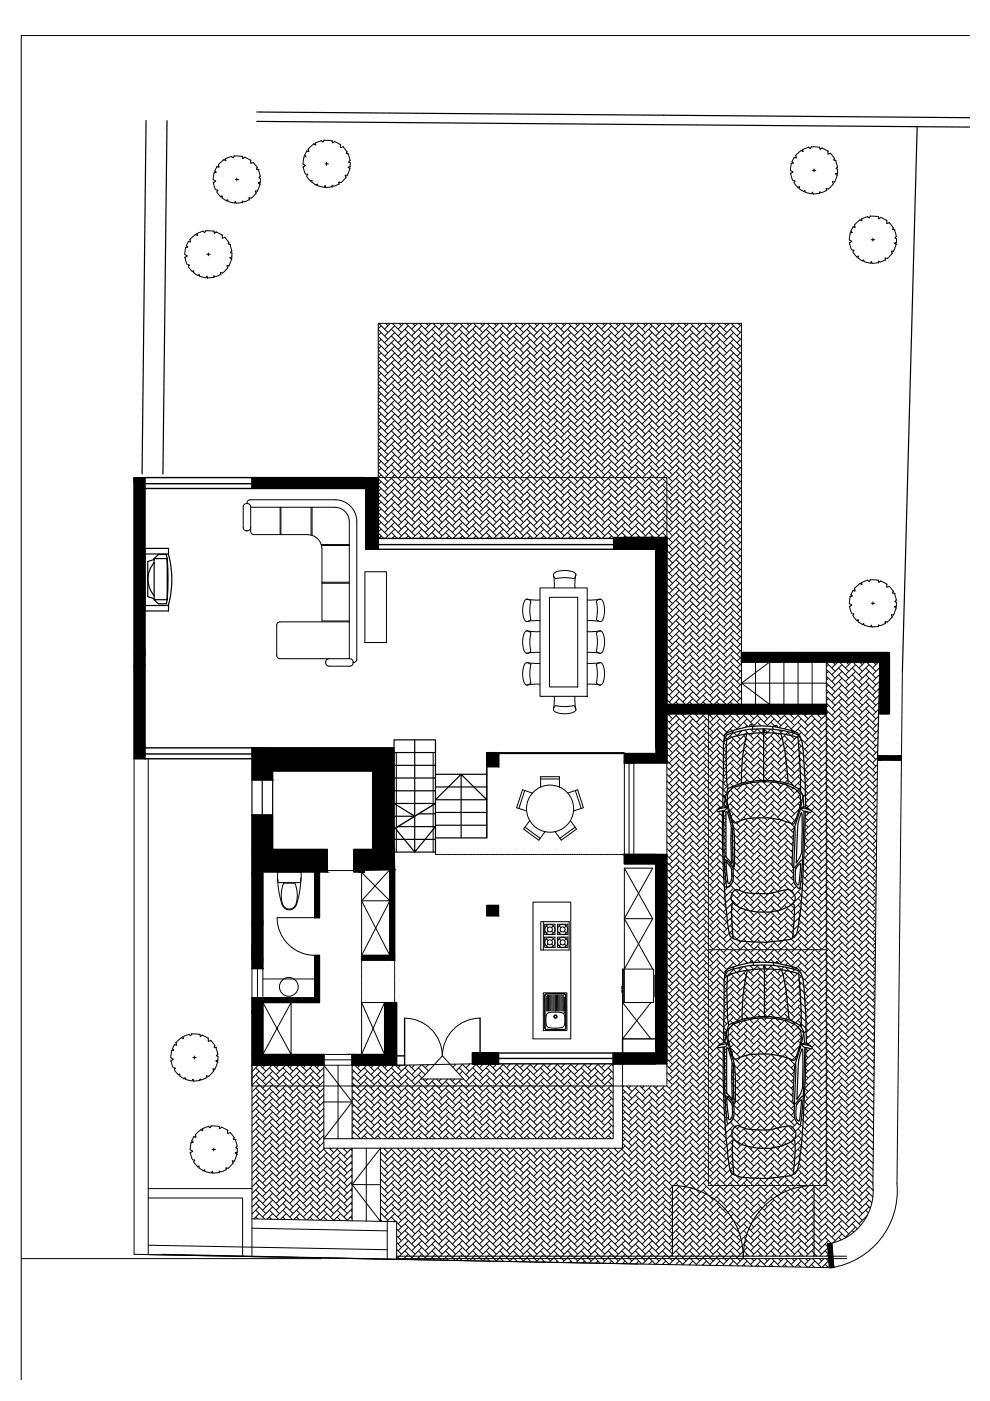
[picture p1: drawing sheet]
<svg xmlns="http://www.w3.org/2000/svg" width="210mm" height="297mm" viewBox="0 0 210 297" stroke-linecap="round" stroke-linejoin="round" font-family="sans-serif">
<g fill="#000" stroke="#000" stroke-width=".21">
<path d="M28.4 101.3l2.3 37.6h-2.3zM28.4 101.3h2.3v37.6zM53.4 101.3l24.1 2.3h-24.1zM53.4 101.3h24.1v2.3zM77.5 101.3l2.7 7.3h-2.7zM77.5 101.3h2.7v7.3zM77.5 108.6l2.7 4.7h-2.7zM77.5 108.6h2.7v4.7zM77.5 113.3l2.7 .7h-2.7zM77.5 113.3h2.7v.7zM77.5 114l2.7 2.5h-2.7zM77.5 114h2.7v2.5z"/>
<path d="M130.1 114l8 2.5h-8zM130.1 114h8v2.5zM138.1 114l3.3 2.5h-3.3zM138.1 114h3.3v2.5zM139.1 116.5l2.3 43.3h-2.3zM139.1 116.5h2.3v43.3zM28.4 138.9l2.3 2.3h-2.3zM28.4 138.9h2.3v2.3zM157.2 138.3l31.4 2.1h-31.4zM157.2 138.3h31.4v2.1zM28.4 141.2l2.3 17.4h-2.3zM28.4 141.2h2.3v17.4z"/>
<path d="M28.4 158.6l2.3 2.3h-2.3zM28.4 158.6h2.3v2.3zM53.4 158.6l30.1 1.1h-30.1zM53.4 158.6h30.1v1.1zM53.4 159.7l30.1 3.8h-30.1zM53.4 159.7h30.1v3.8zM103.2 159.8l2.5 2.8h-2.5zM103.2 159.8h2.5v2.8zM132.4 159.8l9 2h-9zM132.4 159.8h9v2zM141.4 149.4l33.8 1.9h-33.8zM141.4 149.4h33.8v1.9z"/>
<path d="M186.6 140.4l2 10.9h-2zM186.6 140.4h2v10.9zM53.4 163.5l4.4 1.9h-4.4zM53.4 163.5h4.4v1.9zM53.4 172.8l4.4 7.3h-4.4zM53.4 172.8h4.4v7.3zM79 163.5l4.5 14.2h-4.5zM79 163.5h4.5v14.2zM79 177.7l4.6 2.4h-4.6zM79 177.7h4.5l.1 2.4zM53.4 180.1l16 4.8h-16zM53.4 180.1h16v4.8z"/>
<path d="M53.4 184.9l2.3 10.6h-2.3zM53.4 184.9h2.3v10.6zM53.4 195.5l2.3 7.8h-2.3zM53.4 195.5h2.3v7.8zM66.7 184.9l1 9.7h-1zM66.7 184.9h1v9.7zM75 180.1l8.7 4.3h-8.7zM75 180.1h8.6l.1 4.3zM75 184.4l2.3 .1h-2.3zM75 184.4h8.7l-6.4 .1zM75 184.5l2.3 .4h-2.3zM75 184.5h2.3v.4z"/>
<path d="M76.2 184.9l1.1 .1zM82.7 184.4l1 18.2h-1zM82.7 184.4h1v18.2zM82.7 184.4h1zM103.2 192l2.5 2.2h-2.5zM103.2 192h2.5v2.2zM132.4 181.2l9 2h-9zM132.4 181.2h9v2zM139 183.2l2.4 23.6h-2.4zM139 183.2h2.4v23.6zM53.4 203.3l2.3 2.1h-2.3zM53.4 203.3h2.3v2.1z"/>
<path d="M53.4 211.6l2.3 1h-2.3zM53.4 211.6h2.3v1zM53.4 212.6l2.3 1.8h-2.3zM53.4 212.6h2.3v1.8zM53.4 214.4l2.3 9.2h-2.3zM53.4 214.4h2.3v9.2zM55.7 211.6l12 1h-12zM55.7 211.6h12v1zM66.7 202.6l1 9h-1zM66.7 202.6h1v9zM76.7 202.6l7 1h-7zM76.7 202.6h7v1z"/>
<path d="M81.5 212.6l2.6 11h-2.6zM81.5 212.6h2.6v11zM139 206.8l2.4 4.5h-2.4zM139 206.8h2.4v4.5zM139 211.3l2.4 12h-2.4zM139 211.3h2.4v12zM53.4 223.6l15.3 2.2h-15.3zM53.4 223.6h15.3v2.2zM74.7 223.6l9.4 2.2h-9.4zM74.7 223.6h9.4v2.2zM100.2 223.3l5.5 2.3h-5.5zM100.2 223.3h5.5v2.3z"/>
<path d="M100.2 225.6h5.5zM100.2 223.3h5.5zM130 223.3l11.4 2.3h-11.4zM130 223.3h11.4v2.3z"/>
<path d="M186.1 160.2v1l5-1zM186.1 161.2l5-1v1z"/>
<path d="M175.4 263.7l.4 5.1h1zM175.4 263.7l1-.1 .4 5.2z"/>
</g>
<g fill="none" stroke="#000" stroke-width=".25">
<path d="M31 25.5l-.9 75M35.4 25.6l-.9 74.9M54.4 25.7l151.2 1.2M54.5 23.7l151.1 1.3M194.5 26.9l-3.2 115.5M30.7 116.3h5v1.2h-5M32.7 118.6l-1.4 .5v7.4l1.4 .4M32.7 118.4l.9-.8h1.7l.2 .8M32.7 118.4v8.7M32.7 118.4h2.8M32.7 119.3a5.3 5.3 0 0 0 0 7M35.5 118.4a56.2 56.2 0 0 1 0 8.7z"/>
<path d="M35.7 117.5a20.5 20.5 0 0 1 0 10.9M77.5 101.3h2.7v15.2h-2.7zM77.5 113.3h2.7M138.1 114h3.3v2.5h-3.3zM30.7 128.4h5v1.1h-5M32.7 127.1h2.8l-.2 .9h-1.7zM28.4 141.2v19.7h2.3v-59.6h-2.3v39.9h2.3M83.5 159.6h8.8v-2.7h-8.8v2.8M83.5 158.6h-30.1v46.8M87.9 156.9v16.2h-4.4M92.3 159.6v2.7h-8.8M103.2 159.6v3"/>
<path d="M103.2 159.6v4.6h-10.9M103.2 159.6h2.5v3M103.2 159.6v3h2.5v-3M103.2 159.8h29.2M154.9 156.4l-.8 .5-.1 .6 .1 8.4 .3 1.4M155 156.4a24.2 24.2 0 0 1 14.2 0l.5 8.2v2.9M155.4 155l-.2 .3M158.3 155.6a38.7 38.7 0 0 0-1.1 10.5M158.9 153.9l.3-.3 .2 .3M159.6 154.1l-.1 .5M161.8 154.7v.4h.3l-.3-.4M161.9 155.4v10"/>
<path d="M163.8 154.2l.1 .3M164.4 154.1l.2-.3 .2 .3M165.6 155.6a42.7 42.7 0 0 1 1.5 10.3M167.8 155l.3 .3M169.4 155.8l-.3-.4a19.6 19.6 0 0 0-14.9-.1l-.5 .6a25.6 25.6 0 0 0-.3 7.8l-.1 7.1M169.5 156.2l-.2-.4a22.8 22.8 0 0 0-15.2 0l-.6 1.2M169.6 156l.5 1.6a116.9 116.9 0 0 1 .7 13.4M186.6 140.4l-.5 20.3M53.4 165.4h4.4M53.4 172.8h4.4M55.6 165.4v7.4M83.5 177.7l.2 6.7-6.4 .1v.5l-2.3-.1v-4.8h4v-16.6h-21.2v16.6h11.6v4.8h-13.7v20.5"/>
<path d="M83.5 178h8.8M83.8 175.6l4.1 5.1M88.8 172.6h3.5M92.3 162.3v2.7h-8.8M92.3 165v2.7h-8.8M92.3 167.7v2.6h-8.8l4.4 2.8v7.6l4.4-5.4h-8M92.3 172.3h10.9v-2.7l-5.4-5.4v13.5M92.3 170.3v10.4h-8.8M97.8 164.2l-5.5 5.4h10.9v-2.7M103.2 164.2v2.7h-10.9M103.2 172.3v2.7h-10.9M103.2 175v2.7h-10.9"/>
<path d="M153.2 172a170 170 0 0 0 1.3 25.3l.3 1.2 .2 .2 .5 .3 1.6 .5a31.9 31.9 0 0 0 10.3-.3l1.1-.5 .4-.6 .9-5.5 .8-14.9 .1-5.7M153.4 168.7l.5 .6 .1 1 .9 3.1a10.4 10.4 0 0 1 .8 4.7v5.3v.3l-.3 .2a2.48 2.48 0 0 0-2-1.6M153.4 171.9v2.6a76.1 76.1 0 0 0 .7 13.6 1.58 1.58 0 0 0 1.3-1.5v-11.2M153.5 170.7l.8-3.5 3.1-1.2a19.1 19.1 0 0 1 10.4 .3l1.7 1 .7 1.4 .3 2.3M154 172l.2 .1a10.8 10.8 0 0 1 .8 6l.1 5-1.2-1.4zM154 171.2l-1.7 .4-.3 .4a2.34 2.34 0 0 0 2-.5v-.1a.49 .49 0 0 0-.6-.5l-1.1 .6M154.2 169.5a2.37 2.37 0 0 1 1.1-2.5 17.8 17.8 0 0 1 11.4-.7l1.9 1 1 1.1a9.9 9.9 0 0 1-1.3 6.3h-.3a15.7 15.7 0 0 0-11.7-.4l-.5 .2-.6-.6-1-4.2M169.9 172.3l.2 .3-.1 6.4a4.9 4.9 0 0 1-1.2 3.9l.1-3.1a27 27 0 0 1 .6-6.3zM170.1 171.3l1.5 .4 .4 .2v.3l-.2 .1-1.4-.3a.47 .47 0 0 1-.4-.6 .47 .47 0 0 1 .6-.4l1.1 .7M170.5 172l-.1 3.9a96 96 0 0 1-.8 12.2l-.1 .3a2.8 2.8 0 0 1-1.3-2.3l.4-10.6M170.8 168.6l-.6 .3a31.6 31.6 0 0 1-1.7 6.4l-.2 1-.3 5.2-.1 2 .2 .4 .3 .1 1.5-1.6 .4-.1M103.2 192h2.5v2.2h-2.5z"/>
<path d="M139 183.2v40.1M141.4 181.2v44.4h-2.4M153.9 182.7a3 3 0 0 1 1.3 2.8l-.2 1.3-.3 .5h-.2l-.2-.1-.4-4.4M155.5 191.5l-.3 .6-.1 1.7 .3 5M156.7 188.7l-.4-.1a1.75 1.75 0 0 0-1.2 2.3l.6 .8a11.7 11.7 0 0 0 9.8 1.2l1.9-.8 .9-.8a1.76 1.76 0 0 0-1.4-2.7l-1.3 .2a17.8 17.8 0 0 1-7.5 .5l-1.4-.6M168.1 191.6l.2 .1 .1 .5 .1 1.4-.4 5.2M169.2 183.5l.4-.4 .2 .1a12.9 12.9 0 0 1-.5 4.4 1 1 0 0 1-.7-1.1l.1-2.3zM53.4 211.6v14.2h15.3M153.5 218.8l.5 .6 .2 1 .8 3.1a11.3 11.3 0 0 1 .9 4.7v5.2v.4l-.4 .2a2.5 2.5 0 0 0-1.9-1.7M154.4 219.6a2.35 2.35 0 0 1 1.1-2.5 17.6 17.6 0 0 1 11.3-.7l2 1 1 1a10 10 0 0 1-1.3 6.4h-.4a15.6 15.6 0 0 0-11.6-.4l-.6 .2-.3-.2-.2-.4-1.1-4.2M155.1 206.5l-.8 .5a49.4 49.4 0 0 0 .2 10.3M155.1 206.5a24.2 24.2 0 0 1 14.3 0l.5 8.2v2.9"/>
<path d="M155.6 205l-.2 .4M158.5 205.7a39.5 39.5 0 0 0-1.1 10.5M159 203.9l.3-.2 .3 .2M159.8 204.2l-.1 .5M161.9 204.8v.4l.4-.1v-.1l-.3-.2M162.1 205.5v10M164 204.3v.3M164.5 204.2l.3-.3 .2 .3M165.7 205.7a45.9 45.9 0 0 1 1.6 10.3M167.9 205l.4 .4M169.5 205.9l-.3-.4-.7-.4a20.7 20.7 0 0 0-14.2 .3l-.5 .6-.3 1.9-.1 13M169.7 206.2l-.2-.3a22.7 22.7 0 0 0-15.2 0l-.7 1.2"/>
<path d="M169.8 206.1l.5 1.6a125.8 125.8 0 0 1 .7 13.4M170.9 218.7l-.5 .3a34.6 34.6 0 0 1-1.7 6.4l-.3 1-.3 5.2v1.9l.2 .5 .2 .1 1.5-1.7h.5M55.7 223.6h13M73.4 223.6h8.1v-11h2.6v13.2h-9.4v-2.2M100.2 225.6h5.3M153.3 222a167.7 167.7 0 0 0 1.3 25.4l.6 1.4 2 .8a32 32 0 0 0 10.4-.3l1-.5 .4-.6 .4-1.3a184.5 184.5 0 0 0 1.5-24.8M153.6 222v2.6a76.6 76.6 0 0 0 .7 13.6 1.66 1.66 0 0 0 1.3-1.5v-11.3M153.7 220.8l.8-3.5 3-1.3a19.1 19.1 0 0 1 10.4 .4l1.8 1 .7 1.4 .2 2.3M154.1 232.8a3 3 0 0 1 1.2 2.8l-.1 1.3-.4 .5h-.2l-.1-.2-.4-4.3M154.1 222.1l.3 .2a10.7 10.7 0 0 1 .7 5.9l.2 5-1.2-1.4zM154.1 221.3l-1.7 .3-.2 .5a2.56 2.56 0 0 0 2-.5v-.1a.49 .49 0 0 0-.6-.5l-1.1 .6M156.9 238.8l-.5-.1a1.73 1.73 0 0 0-1.1 2.3l.6 .8 1.3 .9a13.2 13.2 0 0 0 10.4-.5l.9-.9a1.76 1.76 0 0 0-1.5-2.6l-1.2 .2a16.9 16.9 0 0 1-7.6 .5l-1.3-.6"/>
<path d="M169.4 233.6l.5-.4-.3 3.8-.2 .7a1 1 0 0 1-.6-1.1l-.1-.6a2.34 2.34 0 0 1 .7-2.4zM170 222.4l.2 .2v6.5a5 5 0 0 1-1.2 3.9l.1-3.1a21.4 21.4 0 0 1 .9-7.5zM170.2 221.4l1.6 .4 .3 .2v.3l-.1 .1-1.5-.4a.47 .47 0 0 1-.3-.5 .47 .47 0 0 1 .5-.4l1.1 .7M170.6 222.1l-.1 3.9a77.2 77.2 0 0 1-.9 12.5 2.66 2.66 0 0 1-1.2-2.3l.3-10.7M155.6 241.6l-.2 .1a23.8 23.8 0 0 0 .2 7.2M168.3 241.7l.2 .1a24.2 24.2 0 0 1-.3 7"/>
</g>
<g fill="none" stroke="#000" stroke-width=".21">
<path d="M205.6 7.5h-201.1v285.1M45.2 38.1l.6 .3-.6 .4M45.2 38.6l.5 1.6M45.4 36.6l-.2 1.5M45.5 36.2l.4 .3-.6 .1M46.1 35.3l-.6 1M46.3 34.9l.2 .6-.6-.2M47.6 33.8l-1.3 1.2M47.8 33.6l.1 .5-.5-.3M49.1 33.2l-1.3 .5M49.6 33.1l1.8 .1M49.7 33l-.3 .5-.4-.4"/>
<path d="M49.9 38.1h.7M50.2 37.8v.6M51.4 33.1l.1 .5 .4-.3M51.8 33.3l1.4 .8M53.1 33.9v.7l.7-.1M53.6 34.4l1 1.2M54.6 35.5l-.2 .4 .5 .1M54.7 35.9l.5 1.5M55.1 38.9l-.6 1.7M55.2 37.9v.8M55.2 37.3l-.3 .4 .4 .1M55.2 38.6l-.5 .2 .5 .3"/>
<path d="M64.3 35.3l.4 1.6M64.5 33.3l-.3 1.5 .6 .3-.6 .4M64.6 32.9l.3 .3-.5 .1M64.8 36.9l.5 .1-.3 .3M65 37.4l.9 1M65.1 32l-.5 1M65.3 31.5l.2 .6-.5-.1M65.8 38.4l.3-.2v.5M66.1 38.6l1 .7M66.6 30.5l-1.3 1.2M66.8 30.3l.2 .5-.6-.3M67 39.3l.3-.3 .1 .4"/>
<path d="M67.4 39.4l1.4 .3M68.2 29.9l-1.4 .5M68.7 29.8l1.8 .1M68.7 29.7l-.2 .4-.4-.3M68.8 39.6l.1-.3 .2 .5M68.9 34.7h.7M69.3 34.4v.7M70.4 29.8l.1 .5 .4-.3M70.5 39.6l-1.5 .1M70.8 39.5l-.4-.2v.4M70.9 30l1.4 .7M71.8 39l-1 .5"/>
<path d="M72.2 30.6v.7l.6-.2M72.3 38.7l-.5-.1 .1 .5M72.7 31.1l.9 1.2M73.4 37.5l-1.1 1.2M73.6 32.1l-.2 .5 .6 .1M73.7 37.2l-.5-.1 .1 .5M73.8 32.6l.4 1.5M74.2 35.6l-.6 1.7M74.2 34.6v.8M74.3 34l-.4 .4 .4 .1M74.3 35.3l-.5 .2 .5 .3M167.6 36.7l.5 1.5"/>
<path d="M167.8 34.6l-.2 1.6 .5 .2-.5 .5M167.9 34.2l.3 .4-.5 .1M168.2 38.3l.4 .1-.3 .3M168.4 38.8l.8 1M168.4 33.3l-.5 1.1M168.7 32.9l.1 .6-.5-.1M169.1 39.8l.4-.2v.4M169.4 40l1.1 .6M169.9 31.9l-1.3 1.1M170.2 31.7l.1 .4-.5-.2M171.5 31.2l-1.4 .6M172 31.1l1.8 .2"/>
<path d="M172.1 31l-.3 .5-.4-.3M172.3 36.1h.7M172.6 35.8v.6M173.8 31.1l.1 .6 .4-.3M174.2 31.4l1.4 .7M175.5 32v.7l.6-.2M176 32.5l.9 1.2M176.7 38.9l-1 1.2M177 33.5l-.3 .4 .6 .1M177 38.5h-.5l.2 .5M177.1 33.9l.4 1.6M177.5 37l-.6 1.6"/>
<path d="M177.6 35.9l-.1 .9M177.6 35.3l-.4 .5 .5 .1M177.6 36.7l-.5 .1 .5 .3M39.2 54.5l.5 1.5M39.4 52.4l-.2 1.6 .5 .3-.5 .4M39.5 52.1l.3 .3-.5 .1M39.8 56.1l.4 .1-.3 .3M39.9 56.6l.9 1M40 51.1l-.5 1.1M40.3 50.7l.1 .6-.5-.1M40.7 57.6l.4-.2v.4M41 57.8l1.1 .6"/>
<path d="M41.5 49.7l-1.3 1.2M41.8 49.5l.1 .5-.5-.3M41.9 58.4l.3-.2 .1 .4 1.4 .3M43.1 49l-1.4 .6M43.6 48.9l1.8 .2M43.7 48.9l-.3 .4-.4-.3M43.7 58.8l.2-.3 .1 .5M43.9 53.9h.7M44.2 53.6v.6M45.3 48.9l.1 .6 .5-.3M45.4 58.8l-1.5 .1M45.7 58.7l-.4-.2v.4"/>
<path d="M45.8 49.2l1.4 .7M45.8 40.2l.4 .1-.2 .3M46 40.7l.8 1M46.8 58.2l-1.1 .5M46.8 41.7l.3-.2v.5M47.1 41.9l1 .7M47.1 49.8v.7l.6-.2M47.2 57.9l-.5-.1 .2 .5M47.6 50.3l.9 1.2M47.9 42.6l.4-.3 .1 .4 1.4 .3M48.3 56.7l-1.1 1.2M48.5 51.3l-.2 .4 .6 .1"/>
<path d="M48.6 56.3h-.5l.2 .5M48.7 51.7l.4 1.6M49.1 54.8l-.6 1.6M49.2 53.7l-.1 .9M49.2 53.2l-.4 .4 .4 .1M49.2 54.5l-.5 .1 .5 .3M49.7 43l.2-.3 .2 .4M51.4 42.9l-1.4 .1M51.7 42.8l-.3-.2v.4M52.8 42.3l-1 .5M53.3 42.1l-.5-.2 .1 .5M54.4 40.8l-1.1 1.2"/>
<path d="M54.6 40.5h-.5l.2 .5M170.3 40.6l.4-.2v.4l1.5 .3M172.1 41l.2-.3 .1 .5M173.8 41l-1.4 .1M174.1 40.8l-.3-.1v.4M175.2 40.4l-1 .5M175.6 40.1l-.4-.1 .1 .5M180.1 50.9l.5 .3-.6 .4M180.1 51.4l.5 1.6M180.3 49.3l-.2 1.5M180.4 49l.3 .3-.5 .1M180.7 53l.4 .1-.3 .3"/>
<path d="M180.8 53.5l.9 1M180.9 48l-.5 1.1M181.2 47.6l.1 .6-.5-.1M181.6 54.5l.4-.2v.5M181.9 54.7l1.1 .6M182.4 46.6l-1.3 1.2M182.6 46.4l.2 .4-.5-.2M182.8 55.4l.3-.3 .1 .4M183.2 55.5l1.4 .3M184 45.9l-1.4 .6M184.5 45.9l1.8 .1M184.6 45.8l-.3 .4-.4-.3"/>
<path d="M184.6 55.7l.2-.3 .1 .5M184.7 50.8h.8M185.1 50.5v.6M186.2 45.8l.1 .6 .5-.3M186.3 55.7l-1.5 .1M186.6 55.6l-.4-.2v.4M186.7 46.1l1.4 .7M187.7 55.1l-1.1 .5M188 46.7v.7l.6-.2M188.1 54.8l-.5-.1 .1 .5M188.5 47.2l.9 1.2M189.2 53.6l-1.1 1.2"/>
<path d="M189.4 48.2l-.2 .4 .6 .1M189.5 53.3l-.5-.1 .2 .5M189.6 48.6l.4 1.6M190 51.7l-.6 1.6M190.1 50.6l-.1 .9M190.1 50.1l-.4 .4 .4 .1M190.1 51.4l-.5 .1 .5 .4M80.2 79.9l2.1 2.1M80.2 78.5l2.1 2.1M80.2 77.1l2.1 2M80.2 75.6l2.1 2.1M80.2 74.2l2.1 2"/>
<path d="M80.2 72.8l2.1 2M80.2 71.3l2.1 2.1M80.2 69.9l2.1 2M80.3 68.6l2 1.9M80.8 69.1l-.6 .6M80.8 70.5l-.6 .6M80.8 71.9l-.6 .7M80.8 73.4l-.6 .6M80.8 74.8l-.6 .6M80.8 76.2l-.6 .7M80.8 77.7l-.6 .6M80.8 79.1l-.6 .6"/>
<path d="M81.7 68.6l.6 .5M82.8 68.6l-1.3 1.2M83 79.8l2.1 2.2M83 78.4l2.1 2.2M83 77l2.1 2.1M83 75.5l2.1 2.2M83 74.1l2.1 2.1M83 72.7l2.1 2.1M83 71.2l2.1 2.2M83 69.8l2.1 2.1M83.2 68.6l1.9 1.9M83.7 69.1l-2.2 2.1"/>
<path d="M83.7 70.5l-2.2 2.2M83.7 71.9l-2.2 2.2M83.7 73.4l-2.2 2.1M83.7 74.8l-2.2 2.2M83.7 76.2l-2.2 2.2M83.7 77.7l-2.2 2.1M83.7 79.1l-2.2 2.2M84.6 68.6l.5 .5M85.6 68.6l-1.2 1.2M85.9 79.8l2.1 2.2M85.9 78.4l2.1 2.2M85.9 77l2.1 2.1"/>
<path d="M85.9 75.5l2.1 2.2M85.9 74.1l2.1 2.1M85.9 72.7l2.1 2.1M85.9 71.2l2.1 2.2M85.9 69.8l2.1 2.1M86.1 68.6l1.9 1.9M86.6 69.1l-2.2 2.1M86.6 70.5l-2.2 2.2M86.6 71.9l-2.2 2.2M86.6 73.4l-2.2 2.1M86.6 74.8l-2.2 2.2M86.6 76.2l-2.2 2.2"/>
<path d="M86.6 77.7l-2.2 2.1M86.6 79.1l-2.2 2.2M87.5 68.6l.5 .5M88.5 68.6l-1.2 1.2M88.7 79.8l2.2 2.2M88.7 78.4l2.2 2.2M88.7 77l2.2 2.1M88.7 75.5l2.2 2.2M88.7 74.1l2.2 2.1M88.7 72.7l2.2 2.1M88.7 71.2l2.2 2.2M88.7 69.8l2.2 2.1"/>
<path d="M88.9 68.6l2 1.9M89.4 69.1l-2.1 2.1M89.4 70.5l-2.1 2.2M89.4 71.9l-2.1 2.2M89.4 73.4l-2.1 2.1M89.4 74.8l-2.1 2.2M89.4 76.2l-2.1 2.2M89.4 77.7l-2.1 2.1M89.4 79.1l-2.1 2.2M90.4 68.6l.5 .5M91.4 68.6l-1.3 1.2M91.6 79.8l2.1 2.2"/>
<path d="M91.6 78.4l2.1 2.2M91.6 77l2.1 2.1M91.6 75.5l2.1 2.2M91.6 74.1l2.1 2.1M91.6 72.7l2.1 2.1M91.6 71.2l2.1 2.2M91.6 69.8l2.1 2.1M91.8 68.6l1.9 1.9M92.3 69.1l-2.2 2.1M92.3 70.5l-2.2 2.2M92.3 71.9l-2.2 2.2M92.3 73.4l-2.2 2.1"/>
<path d="M92.3 74.8l-2.2 2.2M92.3 76.2l-2.2 2.2M92.3 77.7l-2.2 2.1M92.3 79.1l-2.2 2.2M93.2 68.6l.5 .5M94.3 68.6l-1.3 1.2M94.5 79.8l2.1 2.2M94.5 78.4l2.1 2.2M94.5 77l2.1 2.1M94.5 75.5l2.1 2.2M94.5 74.1l2.1 2.1M94.5 72.7l2.1 2.1"/>
<path d="M94.5 71.2l2.1 2.2M94.5 69.8l2.1 2.1M94.7 68.6l1.9 1.9M95.2 69.1l-2.2 2.1M95.2 70.5l-2.2 2.2M95.2 71.9l-2.2 2.2M95.2 73.4l-2.2 2.1M95.2 74.8l-2.2 2.2M95.2 76.2l-2.2 2.2M95.2 77.7l-2.2 2.1M95.2 79.1l-2.2 2.2M96.1 68.6l.5 .5"/>
<path d="M97.1 68.6l-1.2 1.2M97.3 79.8l2.2 2.2M97.3 78.4l2.2 2.2M97.3 77l2.2 2.1M97.3 75.5l2.2 2.2M97.3 74.1l2.2 2.1M97.3 72.7l2.2 2.1M97.3 71.2l2.2 2.2M97.3 69.8l2.2 2.1M97.6 68.6l1.9 1.9M98.1 69.1l-2.2 2.1M98.1 70.5l-2.2 2.2"/>
<path d="M98.1 71.9l-2.2 2.2M98.1 73.4l-2.2 2.1M98.1 74.8l-2.2 2.2M98.1 76.2l-2.2 2.2M98.1 77.7l-2.2 2.1M98.1 79.1l-2.2 2.2M99 68.6l.5 .5M100 68.6l-1.2 1.2M100.2 79.8l2.2 2.2M100.2 78.4l2.2 2.2M100.2 77l2.2 2.1M100.2 75.5l2.2 2.2"/>
<path d="M100.2 74.1l2.2 2.1M100.2 72.7l2.2 2.1M100.2 71.2l2.2 2.2M100.2 69.8l2.2 2.1M100.4 68.6l2 1.9M100.9 69.1l-2.1 2.1M100.9 70.5l-2.1 2.2M100.9 71.9l-2.1 2.2M100.9 73.4l-2.1 2.1M100.9 74.8l-2.1 2.2M100.9 76.2l-2.1 2.2M100.9 77.7l-2.1 2.1"/>
<path d="M100.9 79.1l-2.1 2.2M101.9 68.6l.5 .5M102.9 68.6l-1.3 1.2M103.1 79.8l2.1 2.2M103.1 78.4l2.1 2.2M103.1 77l2.1 2.1M103.1 75.5l2.1 2.2M103.1 74.1l2.1 2.1M103.1 72.7l2.1 2.1M103.1 71.2l2.1 2.2M103.1 69.8l2.1 2.1M103.3 68.6l1.9 1.9"/>
<path d="M103.8 69.1l-2.2 2.1M103.8 70.5l-2.2 2.2M103.8 71.9l-2.2 2.2M103.8 73.4l-2.2 2.1M103.8 74.8l-2.2 2.2M103.8 76.2l-2.2 2.2M103.8 77.7l-2.2 2.1M103.8 79.1l-2.2 2.2M104.7 68.6l.5 .5M105.7 68.6l-1.2 1.2M106 79.8l2.1 2.2M106 78.4l2.1 2.2"/>
<path d="M106 77l2.1 2.1M106 75.5l2.1 2.2M106 74.1l2.1 2.1M106 72.7l2.1 2.1M106 71.2l2.1 2.2M106 69.8l2.1 2.1M106.2 68.6l1.9 1.9M106.7 69.1l-2.2 2.1M106.7 70.5l-2.2 2.2M106.7 71.9l-2.2 2.2M106.7 73.4l-2.2 2.1M106.7 74.8l-2.2 2.2"/>
<path d="M106.7 76.2l-2.2 2.2M106.7 77.7l-2.2 2.1M106.7 79.1l-2.2 2.2M107.6 68.6l.5 .5M108.6 68.6l-1.2 1.2M108.8 79.8l2.2 2.2M108.8 78.4l2.2 2.2M108.8 77l2.2 2.1M108.8 75.5l2.2 2.2M108.8 74.1l2.2 2.1M108.8 72.7l2.2 2.1M108.8 71.2l2.2 2.2"/>
<path d="M108.8 69.8l2.2 2.1M109.1 68.6l1.9 1.9M109.6 69.1l-2.2 2.1M109.6 70.5l-2.2 2.2M109.6 71.9l-2.2 2.2M109.6 73.4l-2.2 2.1M109.6 74.8l-2.2 2.2M109.6 76.2l-2.2 2.2M109.6 77.7l-2.2 2.1M109.6 79.1l-2.2 2.2M110.5 68.6l.5 .5M111.5 68.6l-1.2 1.2"/>
<path d="M111.7 79.8l2.2 2.2M111.7 78.4l2.2 2.2M111.7 77l2.2 2.1M111.7 75.5l2.2 2.2M111.7 74.1l2.2 2.1M111.7 72.7l2.2 2.1M111.7 71.2l2.2 2.2M111.7 69.8l2.2 2.1M111.9 68.6l2 1.9M112.4 69.1l-2.1 2.1M112.4 70.5l-2.1 2.2M112.4 71.9l-2.1 2.2"/>
<path d="M112.4 73.4l-2.1 2.1M112.4 74.8l-2.1 2.2M112.4 76.2l-2.1 2.2M112.4 77.7l-2.1 2.1M112.4 79.1l-2.1 2.2M113.3 68.6l.6 .5M114.4 68.6l-1.2 1.2M114.6 79.8l2.1 2.2M114.6 78.4l2.1 2.2M114.6 77l2.1 2.1M114.6 75.5l2.1 2.2M114.6 74.1l2.1 2.1"/>
<path d="M114.6 72.7l2.1 2.1M114.6 71.2l2.1 2.2M114.6 69.8l2.1 2.1M114.8 68.6l1.9 1.9M115.3 69.1l-2.1 2.1M115.3 70.5l-2.1 2.2M115.3 71.9l-2.1 2.2M115.3 73.4l-2.1 2.1M115.3 74.8l-2.1 2.2M115.3 76.2l-2.1 2.2M115.3 77.7l-2.1 2.1M115.3 79.1l-2.1 2.2"/>
<path d="M116.2 68.6l.5 .5M117.2 68.6l-1.2 1.2M117.5 79.8l2.1 2.2M117.5 78.4l2.1 2.2M117.5 77l2.1 2.1M117.5 75.5l2.1 2.2M117.5 74.1l2.1 2.1M117.5 72.7l2.1 2.1M117.5 71.2l2.1 2.2M117.5 69.8l2.1 2.1M117.7 68.6l1.9 1.9M118.2 69.1l-2.2 2.1"/>
<path d="M118.2 70.5l-2.2 2.2M118.2 71.9l-2.2 2.2M118.2 73.4l-2.2 2.1M118.2 74.8l-2.2 2.2M118.2 76.2l-2.2 2.2M118.2 77.7l-2.2 2.1M118.2 79.1l-2.2 2.2M119.1 68.6l.5 .5M120.1 68.6l-1.2 1.2M120.3 79.8l2.2 2.2M120.3 78.4l2.2 2.2M120.3 77l2.2 2.1"/>
<path d="M120.3 75.5l2.2 2.2M120.3 74.1l2.2 2.1M120.3 72.7l2.2 2.1M120.3 71.2l2.2 2.2M120.3 69.8l2.2 2.1M120.5 68.6l2 1.9M121.1 69.1l-2.2 2.1M121.1 70.5l-2.2 2.2M121.1 71.9l-2.2 2.2M121.1 73.4l-2.2 2.1M121.1 74.8l-2.2 2.2M121.1 76.2l-2.2 2.2"/>
<path d="M121.1 77.7l-2.2 2.1M121.1 79.1l-2.2 2.2M122 68.6l.5 .5M123 68.6l-1.2 1.2M123.2 79.8l2.2 2.2M123.2 78.4l2.2 2.2M123.2 77l2.2 2.1M123.2 75.5l2.2 2.2M123.2 74.1l2.2 2.1M123.2 72.7l2.2 2.1M123.2 71.2l2.2 2.2M123.2 69.8l2.2 2.1"/>
<path d="M123.4 68.6l2 1.9M123.9 69.1l-2.1 2.1M123.9 70.5l-2.1 2.2M123.9 71.9l-2.1 2.2M123.9 73.4l-2.1 2.1M123.9 74.8l-2.1 2.2M123.9 76.2l-2.1 2.2M123.9 77.7l-2.1 2.1M123.9 79.1l-2.1 2.2M124.8 68.6l.6 .5M125.9 68.6l-1.2 1.2M126.1 79.8l2.1 2.2"/>
<path d="M126.1 78.4l2.1 2.2M126.1 77l2.1 2.1M126.1 75.5l2.1 2.2M126.1 74.1l2.1 2.1M126.1 72.7l2.1 2.1M126.1 71.2l2.1 2.2M126.1 69.8l2.1 2.1M126.3 68.6l1.9 1.9M126.8 69.1l-2.1 2.1M126.8 70.5l-2.1 2.2M126.8 71.9l-2.1 2.2M126.8 73.4l-2.1 2.1"/>
<path d="M126.8 74.8l-2.1 2.2M126.8 76.2l-2.1 2.2M126.8 77.7l-2.1 2.1M126.8 79.1l-2.1 2.2M127.7 68.6l.5 .5M128.7 68.6l-1.2 1.2M128.9 79.8l2.2 2.2M128.9 78.4l2.2 2.2M128.9 77l2.2 2.1M128.9 75.5l2.2 2.2M128.9 74.1l2.2 2.1M128.9 72.7l2.2 2.1"/>
<path d="M128.9 71.2l2.2 2.2M128.9 69.8l2.2 2.1M129.2 68.6l1.9 1.9M129.7 69.1l-2.2 2.1M129.7 70.5l-2.2 2.2M129.7 71.9l-2.2 2.2M129.7 73.4l-2.2 2.1M129.7 74.8l-2.2 2.2M129.7 76.2l-2.2 2.2M129.7 77.7l-2.2 2.1M129.7 79.1l-2.2 2.2M130.6 68.6l.5 .5"/>
<path d="M131.6 68.6l-1.2 1.2M131.8 79.8l2.2 2.2M131.8 78.4l2.2 2.2M131.8 77l2.2 2.1M131.8 75.5l2.2 2.2M131.8 74.1l2.2 2.1M131.8 72.7l2.2 2.1M131.8 71.2l2.2 2.2M131.8 69.8l2.2 2.1M132 68.6l2 1.9M132.5 69.1l-2.1 2.1M132.5 70.5l-2.1 2.2"/>
<path d="M132.5 71.9l-2.1 2.2M132.5 73.4l-2.1 2.1M132.5 74.8l-2.1 2.2M132.5 76.2l-2.1 2.2M132.5 77.7l-2.1 2.1M132.5 79.1l-2.1 2.2M133.5 68.6l.5 .5M134.5 68.6l-1.2 1.2M134.7 79.8l2.2 2.2M134.7 78.4l2.2 2.2M134.7 77l2.2 2.1M134.7 75.5l2.2 2.2"/>
<path d="M134.7 74.1l2.2 2.1M134.7 72.7l2.2 2.1M134.7 71.2l2.2 2.2M134.7 69.8l2.2 2.1M134.9 68.6l2 1.9M135.4 69.1l-2.1 2.1M135.4 70.5l-2.1 2.2M135.4 71.9l-2.1 2.2M135.4 73.4l-2.1 2.1M135.4 74.8l-2.1 2.2M135.4 76.2l-2.1 2.2M135.4 77.7l-2.1 2.1"/>
<path d="M135.4 79.1l-2.1 2.2M136.4 68.6l.5 .5M137.4 68.6l-1.3 1.2M137.6 79.8l2.1 2.2M137.6 78.4l2.1 2.2M137.6 77l2.1 2.1M137.6 75.5l2.1 2.2M137.6 74.1l2.1 2.1M137.6 72.7l2.1 2.1M137.6 71.2l2.1 2.2M137.6 69.8l2.1 2.1M137.8 68.6l1.9 1.9"/>
<path d="M138.3 69.1l-2.2 2.1M138.3 70.5l-2.2 2.2M138.3 71.9l-2.2 2.2M138.3 73.4l-2.2 2.1M138.3 74.8l-2.2 2.2M138.3 76.2l-2.2 2.2M138.3 77.7l-2.2 2.1M138.3 79.1l-2.2 2.2M139.2 68.6l.5 .5M140.2 68.6l-1.2 1.2M140.4 79.8l2.2 2.2M140.4 78.4l2.2 2.2"/>
<path d="M140.4 77l2.2 2.1M140.4 75.5l2.2 2.2M140.4 74.1l2.2 2.1M140.4 72.7l2.2 2.1M140.4 71.2l2.2 2.2M140.4 69.8l2.2 2.1M140.7 68.6l1.9 1.9M141.2 69.1l-2.2 2.1M141.2 70.5l-2.2 2.2M141.2 71.9l-2.2 2.2M141.2 73.4l-2.2 2.1M141.2 74.8l-2.2 2.2"/>
<path d="M141.2 76.2l-2.2 2.2M141.2 77.7l-2.2 2.1M141.2 79.1l-2.2 2.2M142.1 68.6l.5 .5M143.1 68.6l-1.2 1.2M143.3 79.8l2.2 2.2M143.3 78.4l2.2 2.2M143.3 77l2.2 2.1M143.3 75.5l2.2 2.2M143.3 74.1l2.2 2.1M143.3 72.7l2.2 2.1M143.3 71.2l2.2 2.2"/>
<path d="M143.3 69.8l2.2 2.1M143.5 68.6l2 1.9M144 69.1l-2.1 2.1M144 70.5l-2.1 2.2M144 71.9l-2.1 2.2M144 73.4l-2.1 2.1M144 74.8l-2.1 2.2M144 76.2l-2.1 2.2M144 77.7l-2.1 2.1M144 79.1l-2.1 2.2M145 68.6l.5 .5M146 68.6l-1.2 1.2"/>
<path d="M146.2 79.8l2.2 2.2M146.2 78.4l2.2 2.2M146.2 77l2.2 2.1M146.2 75.5l2.2 2.2M146.2 74.1l2.2 2.1M146.2 72.7l2.2 2.1M146.2 71.2l2.2 2.2M146.2 69.8l2.2 2.1M146.4 68.6l2 1.9M146.9 69.1l-2.1 2.1M146.9 70.5l-2.1 2.2M146.9 71.9l-2.1 2.2"/>
<path d="M146.9 73.4l-2.1 2.1M146.9 74.8l-2.1 2.2M146.9 76.2l-2.1 2.2M146.9 77.7l-2.1 2.1M146.9 79.1l-2.1 2.2M147.8 68.6l.6 .5M148.9 68.6l-1.3 1.2M149.1 79.8l2.1 2.2M149.1 78.4l2.1 2.2M149.1 77l2.1 2.1M149.1 75.5l2.1 2.2M149.1 74.1l2.1 2.1"/>
<path d="M149.1 72.7l2.1 2.1M149.1 71.2l2.1 2.2M149.1 69.8l2.1 2.1M149.3 68.6l1.9 1.9M149.8 69.1l-2.2 2.1M149.8 70.5l-2.2 2.2M149.8 71.9l-2.2 2.2M149.8 73.4l-2.2 2.1M149.8 74.8l-2.2 2.2M149.8 76.2l-2.2 2.2M149.8 77.7l-2.2 2.1M149.8 79.1l-2.2 2.2"/>
<path d="M150.7 68.6l.5 .5M151.7 68.6l-1.2 1.2M151.9 79.8l2.2 2.2M151.9 78.4l2.2 2.2M151.9 77l2.2 2.1M151.9 75.5l2.2 2.2M151.9 74.1l2.2 2.1M151.9 72.7l2.2 2.1M151.9 71.2l2.2 2.2M151.9 69.8l2.2 2.1M152.1 68.6l2 1.9M152.7 69.1l-2.2 2.1"/>
<path d="M152.7 70.5l-2.2 2.2M152.7 71.9l-2.2 2.2M152.7 73.4l-2.2 2.1M152.7 74.8l-2.2 2.2M152.7 76.2l-2.2 2.2M152.7 77.7l-2.2 2.1M152.7 79.1l-2.2 2.2M153.6 68.6l.5 .5M154.6 68.6l-1.2 1.2M154.8 79.8l2.2 2.2M154.8 78.4l2.2 2.2M154.8 77l2.2 2.1"/>
<path d="M154.8 75.5l2.2 2.2M154.8 74.1l2.2 2.1M154.8 72.7l2.2 2.1M154.8 71.2l2.2 2.2M154.8 69.8l2.2 2.1M155 68.6l2 1.9M155.5 69.1l-2.1 2.1M155.5 70.5l-2.1 2.2M155.5 71.9l-2.1 2.2M155.5 73.4l-2.1 2.1M155.5 74.8l-2.1 2.2M155.5 76.2l-2.1 2.2"/>
<path d="M155.5 77.7l-2.1 2.1M155.5 79.1l-2.1 2.2M156.5 68.6l.5 .5M157.2 68.8l-.9 1M157.2 70.3l-.9 .9M157.2 71.7l-.9 1M157.2 73.2l-.9 .9M157.2 74.6l-.9 .9M157.2 76l-.9 1M157.2 77.5l-.9 .9M157.2 78.9l-.9 .9M80.2 98.6l2.1 2.1"/>
<path d="M80.2 97.2l2.1 2.1M80.2 95.8l2.1 2M80.2 94.3l2.1 2.1M80.2 92.9l2.1 2M80.2 91.4l2.1 2.1M80.2 90l2.1 2.1M80.2 88.6l2.1 2M80.2 87.1l2.1 2.1M80.2 85.7l2.1 2.1M80.2 84.3l2.1 2M80.2 82.8l2.1 2.1M80.2 81.4l2.1 2"/>
<path d="M80.8 80.6l-.6 .6M80.8 82l-.6 .6M80.8 83.4l-.6 .7M80.8 84.9l-.6 .6M80.8 86.3l-.6 .6M80.8 87.8l-.6 .6M80.8 89.2l-.6 .6M80.8 90.6l-.6 .6M80.8 92.1l-.6 .6M80.8 93.5l-.6 .6M80.8 94.9l-.6 .6M80.8 96.4l-.6 .6"/>
<path d="M80.8 97.8l-.6 .6M80.8 99.3l-.6 .6M83 100l2.1 2.1M83 98.5l2.1 2.2M83 97.1l2.1 2.2M83 95.7l2.1 2.1M83 94.2l2.1 2.2M83 92.8l2.1 2.1M83 91.3l2.1 2.2M83 89.9l2.1 2.2M83 88.5l2.1 2.1M83 87l2.1 2.2"/>
<path d="M83 85.6l2.1 2.2M83 84.2l2.1 2.1M83 82.7l2.1 2.2M83 81.3l2.1 2.1M83.7 99.3l-2.2 2.1M83.7 80.6l-2.2 2.1M83.7 82l-2.2 2.2M83.7 83.4l-2.2 2.2M83.7 84.9l-2.2 2.1M83.7 86.3l-2.2 2.2M83.7 87.8l-2.2 2.1M83.7 89.2l-2.2 2.1"/>
<path d="M83.7 90.6l-2.2 2.2M83.7 92.1l-2.2 2.1M83.7 93.5l-2.2 2.2M83.7 94.9l-2.2 2.2M83.7 96.4l-2.2 2.1M83.7 97.8l-2.2 2.2M85.9 100l1.2 1.3M85.9 98.5l2.1 2.2M85.9 97.1l2.1 2.2M85.9 95.7l2.1 2.1M85.9 94.2l2.1 2.2M85.9 92.8l2.1 2.1"/>
<path d="M85.9 91.3l2.1 2.2M85.9 89.9l2.1 2.2M85.9 88.5l2.1 2.1M85.9 87l2.1 2.2M85.9 85.6l2.1 2.2M85.9 84.2l2.1 2.1M85.9 82.7l2.1 2.2M85.9 81.3l2.1 2.1M86.6 99.3l-2.2 2.1M86.6 80.6l-2.2 2.1M86.6 82l-2.2 2.2M86.6 83.4l-2.2 2.2"/>
<path d="M86.6 84.9l-2.2 2.1M86.6 86.3l-2.2 2.2M86.6 87.8l-2.2 2.1M86.6 89.2l-2.2 2.1M86.6 90.6l-2.2 2.2M86.6 92.1l-2.2 2.1M86.6 93.5l-2.2 2.2M86.6 94.9l-2.2 2.2M86.6 96.4l-2.2 2.1M86.6 97.8l-2.2 2.2M88.7 100l2.2 2.1M88.7 98.5l2.2 2.2"/>
<path d="M88.7 97.1l2.2 2.2M88.7 95.7l2.2 2.1M88.7 94.2l2.2 2.2M88.7 92.8l2.2 2.1M88.7 91.3l2.2 2.2M88.7 89.9l2.2 2.2M88.7 88.5l2.2 2.1M88.7 87l2.2 2.2M88.7 85.6l2.2 2.2M88.7 84.2l2.2 2.1M88.7 82.7l2.2 2.2M88.7 81.3l2.2 2.1"/>
<path d="M89.4 99.3l-2.1 2.1M89.4 80.6l-2.1 2.1M89.4 82l-2.1 2.2M89.4 83.4l-2.1 2.2M89.4 84.9l-2.1 2.1M89.4 86.3l-2.1 2.2M89.4 87.8l-2.1 2.1M89.4 89.2l-2.1 2.1M89.4 90.6l-2.1 2.2M89.4 92.1l-2.1 2.1M89.4 93.5l-2.1 2.2M89.4 94.9l-2.1 2.2"/>
<path d="M89.4 96.4l-2.1 2.1M89.4 97.8l-2.1 2.2M91.6 100l2.1 2.1M91.6 98.5l2.1 2.2M91.6 97.1l2.1 2.2M91.6 95.7l2.1 2.1M91.6 94.2l2.1 2.2M91.6 92.8l2.1 2.1M91.6 91.3l2.1 2.2M91.6 89.9l2.1 2.2M91.6 88.5l2.1 2.1M91.6 87l2.1 2.2"/>
<path d="M91.6 85.6l2.1 2.2M91.6 84.2l2.1 2.1M91.6 82.7l2.1 2.2M91.6 81.3l2.1 2.1M92.3 99.3l-2.2 2.1M92.3 80.6l-2.2 2.1M92.3 82l-2.2 2.2M92.3 83.4l-2.2 2.2M92.3 84.9l-2.2 2.1M92.3 86.3l-2.2 2.2M92.3 87.8l-2.2 2.1M92.3 89.2l-2.2 2.1"/>
<path d="M92.3 90.6l-2.2 2.2M92.3 92.1l-2.2 2.1M92.3 93.5l-2.2 2.2M92.3 94.9l-2.2 2.2M92.3 96.4l-2.2 2.1M92.3 97.8l-2.2 2.2M94.5 100l2.1 2.1M94.5 98.5l2.1 2.2M94.5 97.1l2.1 2.2M94.5 95.7l2.1 2.1M94.5 94.2l2.1 2.2M94.5 92.8l2.1 2.1"/>
<path d="M94.5 91.3l2.1 2.2M94.5 89.9l2.1 2.2M94.5 88.5l2.1 2.1M94.5 87l2.1 2.2M94.5 85.6l2.1 2.2M94.5 84.2l2.1 2.1M94.5 82.7l2.1 2.2M94.5 81.3l2.1 2.1M95.2 99.3l-2.2 2.1M95.2 80.6l-2.2 2.1M95.2 82l-2.2 2.2M95.2 83.4l-2.2 2.2"/>
<path d="M95.2 84.9l-2.2 2.1M95.2 86.3l-2.2 2.2M95.2 87.8l-2.2 2.1M95.2 89.2l-2.2 2.1M95.2 90.6l-2.2 2.2M95.2 92.1l-2.2 2.1M95.2 93.5l-2.2 2.2M95.2 94.9l-2.2 2.2M95.2 96.4l-2.2 2.1M95.2 97.8l-2.2 2.2M97.3 100l2.2 2.1M97.3 98.5l2.2 2.2"/>
<path d="M97.3 97.1l2.2 2.2M97.3 95.7l2.2 2.1M97.3 94.2l2.2 2.2M97.3 92.8l2.2 2.1M97.3 91.3l2.2 2.2M97.3 89.9l2.2 2.2M97.3 88.5l2.2 2.1M97.3 87l2.2 2.2M97.3 85.6l2.2 2.2M97.3 84.2l2.2 2.1M97.3 82.7l2.2 2.2M97.3 81.3l2.2 2.1"/>
<path d="M98.1 99.3l-2.2 2.1M98.1 80.6l-2.2 2.1M98.1 82l-2.2 2.2M98.1 83.4l-2.2 2.2M98.1 84.9l-2.2 2.1M98.1 86.3l-2.2 2.2M98.1 87.8l-2.2 2.1M98.1 89.2l-2.2 2.1M98.1 90.6l-2.2 2.2M98.1 92.1l-2.2 2.1M98.1 93.5l-2.2 2.2M98.1 94.9l-2.2 2.2"/>
<path d="M98.1 96.4l-2.2 2.1M98.1 97.8l-2.2 2.2M100.2 100l2.2 2.1M100.2 98.5l2.2 2.2M100.2 97.1l2.2 2.2M100.2 95.7l2.2 2.1M100.2 94.2l2.2 2.2M100.2 92.8l2.2 2.1M100.2 91.3l2.2 2.2M100.2 89.9l2.2 2.2M100.2 88.5l2.2 2.1M100.2 87l2.2 2.2"/>
<path d="M100.2 85.6l2.2 2.2M100.2 84.2l2.2 2.1M100.2 82.7l2.2 2.2M100.2 81.3l2.2 2.1M100.9 99.3l-2.1 2.1M100.9 80.6l-2.1 2.1M100.9 82l-2.1 2.2M100.9 83.4l-2.1 2.2M100.9 84.9l-2.1 2.1M100.9 86.3l-2.1 2.2M100.9 87.8l-2.1 2.1M100.9 89.2l-2.1 2.1"/>
<path d="M100.9 90.6l-2.1 2.2M100.9 92.1l-2.1 2.1M100.9 93.5l-2.1 2.2M100.9 94.9l-2.1 2.2M100.9 96.4l-2.1 2.1M100.9 97.8l-2.1 2.2M103.1 100l1.3 1.3M103.1 98.5l2.1 2.2M103.1 97.1l2.1 2.2M103.1 95.7l2.1 2.1M103.1 94.2l2.1 2.2M103.1 92.8l2.1 2.1"/>
<path d="M103.1 91.3l2.1 2.2M103.1 89.9l2.1 2.2M103.1 88.5l2.1 2.1M103.1 87l2.1 2.2M103.1 85.6l2.1 2.2M103.1 84.2l2.1 2.1M103.1 82.7l2.1 2.2M103.1 81.3l2.1 2.1M103.8 99.3l-2.2 2.1M103.8 80.6l-2.2 2.1M103.8 82l-2.2 2.2M103.8 83.4l-2.2 2.2"/>
<path d="M103.8 84.9l-2.2 2.1M103.8 86.3l-2.2 2.2M103.8 87.8l-2.2 2.1M103.8 89.2l-2.2 2.1M103.8 90.6l-2.2 2.2M103.8 92.1l-2.2 2.1M103.8 93.5l-2.2 2.2M103.8 94.9l-2.2 2.2M103.8 96.4l-2.2 2.1M103.8 97.8l-2.2 2.2M106 100l2.1 2.1M106 98.5l2.1 2.2"/>
<path d="M106 97.1l2.1 2.2M106 95.7l2.1 2.1M106 94.2l2.1 2.2M106 92.8l2.1 2.1M106 91.3l2.1 2.2M106 89.9l2.1 2.2M106 88.5l2.1 2.1M106 87l2.1 2.2M106 85.6l2.1 2.2M106 84.2l2.1 2.1M106 82.7l2.1 2.2M106 81.3l2.1 2.1"/>
<path d="M106.7 99.3l-2.2 2.1M106.7 80.6l-2.2 2.1M106.7 82l-2.2 2.2M106.7 83.4l-2.2 2.2M106.7 84.9l-2.2 2.1M106.7 86.3l-2.2 2.2M106.7 87.8l-2.2 2.1M106.7 89.2l-2.2 2.1M106.7 90.6l-2.2 2.2M106.7 92.1l-2.2 2.1M106.7 93.5l-2.2 2.2M106.7 94.9l-2.2 2.2"/>
<path d="M106.7 96.4l-2.2 2.1M106.7 97.8l-2.2 2.2M108.8 100l2.2 2.1M108.8 98.5l2.2 2.2M108.8 97.1l2.2 2.2M108.8 95.7l2.2 2.1M108.8 94.2l2.2 2.2M108.8 92.8l2.2 2.1M108.8 91.3l2.2 2.2M108.8 89.9l2.2 2.2M108.8 88.5l2.2 2.1M108.8 87l2.2 2.2"/>
<path d="M108.8 85.6l2.2 2.2M108.8 84.2l2.2 2.1M108.8 82.7l2.2 2.2M108.8 81.3l2.2 2.1M109.6 99.3l-2.2 2.1M109.6 80.6l-2.2 2.1M109.6 82l-2.2 2.2M109.6 83.4l-2.2 2.2M109.6 84.9l-2.2 2.1M109.6 86.3l-2.2 2.2M109.6 87.8l-2.2 2.1M109.6 89.2l-2.2 2.1"/>
<path d="M109.6 90.6l-2.2 2.2M109.6 92.1l-2.2 2.1M109.6 93.5l-2.2 2.2M109.6 94.9l-2.2 2.2M109.6 96.4l-2.2 2.1M109.6 97.8l-2.2 2.2M111.7 100l2.2 2.1M111.7 98.5l2.2 2.2M111.7 97.1l2.2 2.2M111.7 95.7l2.2 2.1M111.7 94.2l2.2 2.2M111.7 92.8l2.2 2.1"/>
<path d="M111.7 91.3l2.2 2.2M111.7 89.9l2.2 2.2M111.7 88.5l2.2 2.1M111.7 87l2.2 2.2M111.7 85.6l2.2 2.2M111.7 84.2l2.2 2.1M111.7 82.7l2.2 2.2M111.7 81.3l2.2 2.1M112.4 99.3l-2.1 2.1M112.4 80.6l-2.1 2.1M112.4 82l-2.1 2.2M112.4 83.4l-2.1 2.2"/>
<path d="M112.4 84.9l-2.1 2.1M112.4 86.3l-2.1 2.2M112.4 87.8l-2.1 2.1M112.4 89.2l-2.1 2.1M112.4 90.6l-2.1 2.2M112.4 92.1l-2.1 2.1M112.4 93.5l-2.1 2.2M112.4 94.9l-2.1 2.2M112.4 96.4l-2.1 2.1M112.4 97.8l-2.1 2.2M114.6 100l2.1 2.1M114.6 98.5l2.1 2.2"/>
<path d="M114.6 97.1l2.1 2.2M114.6 95.7l2.1 2.1M114.6 94.2l2.1 2.2M114.6 92.8l2.1 2.1M114.6 91.3l2.1 2.2M114.6 89.9l2.1 2.2M114.6 88.5l2.1 2.1M114.6 87l2.1 2.2M114.6 85.6l2.1 2.2M114.6 84.2l2.1 2.1M114.6 82.7l2.1 2.2M114.6 81.3l2.1 2.1"/>
<path d="M115.3 99.3l-2.1 2.1M115.3 80.6l-2.1 2.1M115.3 82l-2.1 2.2M115.3 83.4l-2.1 2.2M115.3 84.9l-2.1 2.1M115.3 86.3l-2.1 2.2M115.3 87.8l-2.1 2.1M115.3 89.2l-2.1 2.1M115.3 90.6l-2.1 2.2M115.3 92.1l-2.1 2.1M115.3 93.5l-2.1 2.2M115.3 94.9l-2.1 2.2"/>
<path d="M115.3 96.4l-2.1 2.1M115.3 97.8l-2.1 2.2M117.5 100l2.1 2.1M117.5 98.5l2.1 2.2M117.5 97.1l2.1 2.2M117.5 95.7l2.1 2.1M117.5 94.2l2.1 2.2M117.5 92.8l2.1 2.1M117.5 91.3l2.1 2.2M117.5 89.9l2.1 2.2M117.5 88.5l2.1 2.1M117.5 87l2.1 2.2"/>
<path d="M117.5 85.6l2.1 2.2M117.5 84.2l2.1 2.1M117.5 82.7l2.1 2.2M117.5 81.3l2.1 2.1M118.2 99.3l-2.2 2.1M118.2 80.6l-2.2 2.1M118.2 82l-2.2 2.2M118.2 83.4l-2.2 2.2M118.2 84.9l-2.2 2.1M118.2 86.3l-2.2 2.2M118.2 87.8l-2.2 2.1M118.2 89.2l-2.2 2.1"/>
<path d="M118.2 90.6l-2.2 2.2M118.2 92.1l-2.2 2.1M118.2 93.5l-2.2 2.2M118.2 94.9l-2.2 2.2M118.2 96.4l-2.2 2.1M118.2 97.8l-2.2 2.2M120.3 100l1.3 1.3M120.3 98.5l2.2 2.2M120.3 97.1l2.2 2.2M120.3 95.7l2.2 2.1M120.3 94.2l2.2 2.2M120.3 92.8l2.2 2.1"/>
<path d="M120.3 91.3l2.2 2.2M120.3 89.9l2.2 2.2M120.3 88.5l2.2 2.1M120.3 87l2.2 2.2M120.3 85.6l2.2 2.2M120.3 84.2l2.2 2.1M120.3 82.7l2.2 2.2M120.3 81.3l2.2 2.1M121.1 99.3l-2.2 2.1M121.1 80.6l-2.2 2.1M121.1 82l-2.2 2.2M121.1 83.4l-2.2 2.2"/>
<path d="M121.1 84.9l-2.2 2.1M121.1 86.3l-2.2 2.2M121.1 87.8l-2.2 2.1M121.1 89.2l-2.2 2.1M121.1 90.6l-2.2 2.2M121.1 92.1l-2.2 2.1M121.1 93.5l-2.2 2.2M121.1 94.9l-2.2 2.2M121.1 96.4l-2.2 2.1M121.1 97.8l-2.2 2.2M123.2 100l2.2 2.1M123.2 98.5l2.2 2.2"/>
<path d="M123.2 97.1l2.2 2.2M123.2 95.7l2.2 2.1M123.2 94.2l2.2 2.2M123.2 92.8l2.2 2.1M123.2 91.3l2.2 2.2M123.2 89.9l2.2 2.2M123.2 88.5l2.2 2.1M123.2 87l2.2 2.2M123.2 85.6l2.2 2.2M123.2 84.2l2.2 2.1M123.2 82.7l2.2 2.2M123.2 81.3l2.2 2.1"/>
<path d="M123.9 99.3l-2.1 2.1M123.9 80.6l-2.1 2.1M123.9 82l-2.1 2.2M123.9 83.4l-2.1 2.2M123.9 84.9l-2.1 2.1M123.9 86.3l-2.1 2.2M123.9 87.8l-2.1 2.1M123.9 89.2l-2.1 2.1M123.9 90.6l-2.1 2.2M123.9 92.1l-2.1 2.1M123.9 93.5l-2.1 2.2M123.9 94.9l-2.1 2.2"/>
<path d="M123.9 96.4l-2.1 2.1M123.9 97.8l-2.1 2.2M126.1 100l1.3 1.3M126.1 98.5l2.1 2.2M126.1 97.1l2.1 2.2M126.1 95.7l2.1 2.1M126.1 94.2l2.1 2.2M126.1 92.8l2.1 2.1M126.1 91.3l2.1 2.2M126.1 89.9l2.1 2.2M126.1 88.5l2.1 2.1M126.1 87l2.1 2.2"/>
<path d="M126.1 85.6l2.1 2.2M126.1 84.2l2.1 2.1M126.1 82.7l2.1 2.2M126.1 81.3l2.1 2.1M126.8 99.3l-2.1 2.1M126.8 80.6l-2.1 2.1M126.8 82l-2.1 2.2M126.8 83.4l-2.1 2.2M126.8 84.9l-2.1 2.1M126.8 86.3l-2.1 2.2M126.8 87.8l-2.1 2.1M126.8 89.2l-2.1 2.1"/>
<path d="M126.8 90.6l-2.1 2.2M126.8 92.1l-2.1 2.1M126.8 93.5l-2.1 2.2M126.8 94.9l-2.1 2.2M126.8 96.4l-2.1 2.1M126.8 97.8l-2.1 2.2M128.9 100l1.4 1.3M128.9 98.5l2.2 2.2M128.9 97.1l2.2 2.2M128.9 95.7l2.2 2.1M128.9 94.2l2.2 2.2M128.9 92.8l2.2 2.1"/>
<path d="M128.9 91.3l2.2 2.2M128.9 89.9l2.2 2.2M128.9 88.5l2.2 2.1M128.9 87l2.2 2.2M128.9 85.6l2.2 2.2M128.9 84.2l2.2 2.1M128.9 82.7l2.2 2.2M128.9 81.3l2.2 2.1M129.7 99.3l-2.2 2.1M129.7 80.6l-2.2 2.1M129.7 82l-2.2 2.2M129.7 83.4l-2.2 2.2"/>
<path d="M129.7 84.9l-2.2 2.1M129.7 86.3l-2.2 2.2M129.7 87.8l-2.2 2.1M129.7 89.2l-2.2 2.1M129.7 90.6l-2.2 2.2M129.7 92.1l-2.2 2.1M129.7 93.5l-2.2 2.2M129.7 94.9l-2.2 2.2M129.7 96.4l-2.2 2.1M129.7 97.8l-2.2 2.2M131.8 100l2.2 2.1M131.8 98.5l2.2 2.2"/>
<path d="M131.8 97.1l2.2 2.2M131.8 95.7l2.2 2.1M131.8 94.2l2.2 2.2M131.8 92.8l2.2 2.1M131.8 91.3l2.2 2.2M131.8 89.9l2.2 2.2M131.8 88.5l2.2 2.1M131.8 87l2.2 2.2M131.8 85.6l2.2 2.2M131.8 84.2l2.2 2.1M131.8 82.7l2.2 2.2M131.8 81.3l2.2 2.1"/>
<path d="M132.5 99.3l-2.1 2.1M132.5 80.6l-2.1 2.1M132.5 82l-2.1 2.2M132.5 83.4l-2.1 2.2M132.5 84.9l-2.1 2.1M132.5 86.3l-2.1 2.2M132.5 87.8l-2.1 2.1M132.5 89.2l-2.1 2.1M132.5 90.6l-2.1 2.2M132.5 92.1l-2.1 2.1M132.5 93.5l-2.1 2.2M132.5 94.9l-2.1 2.2"/>
<path d="M132.5 96.4l-2.1 2.1M132.5 97.8l-2.1 2.2M134.7 100l1.3 1.3M134.7 98.5l2.2 2.2M134.7 97.1l2.2 2.2M134.7 95.7l2.2 2.1M134.7 94.2l2.2 2.2M134.7 92.8l2.2 2.1M134.7 91.3l2.2 2.2M134.7 89.9l2.2 2.2M134.7 88.5l2.2 2.1M134.7 87l2.2 2.2"/>
<path d="M134.7 85.6l2.2 2.2M134.7 84.2l2.2 2.1M134.7 82.7l2.2 2.2M134.7 81.3l2.2 2.1M135.4 99.3l-2.1 2.1M135.4 80.6l-2.1 2.1M135.4 82l-2.1 2.2M135.4 83.4l-2.1 2.2M135.4 84.9l-2.1 2.1M135.4 86.3l-2.1 2.2M135.4 87.8l-2.1 2.1M135.4 89.2l-2.1 2.1"/>
<path d="M135.4 90.6l-2.1 2.2M135.4 92.1l-2.1 2.1M135.4 93.5l-2.1 2.2M135.4 94.9l-2.1 2.2M135.4 96.4l-2.1 2.1M135.4 97.8l-2.1 2.2M137.6 100l2.1 2.1M137.6 98.5l2.1 2.2M137.6 97.1l2.1 2.2M137.6 95.7l2.1 2.1M137.6 94.2l2.1 2.2M137.6 92.8l2.1 2.1"/>
<path d="M137.6 91.3l2.1 2.2M137.6 89.9l2.1 2.2M137.6 88.5l2.1 2.1M137.6 87l2.1 2.2M137.6 85.6l2.1 2.2M137.6 84.2l2.1 2.1M137.6 82.7l2.1 2.2M137.6 81.3l2.1 2.1M138.3 99.3l-2.2 2.1M138.3 80.6l-2.2 2.1M138.3 82l-2.2 2.2M138.3 83.4l-2.2 2.2"/>
<path d="M138.3 84.9l-2.2 2.1M138.3 86.3l-2.2 2.2M138.3 87.8l-2.2 2.1M138.3 89.2l-2.2 2.1M138.3 90.6l-2.2 2.2M138.3 92.1l-2.2 2.1M138.3 93.5l-2.2 2.2M138.3 94.9l-2.2 2.2M138.3 96.4l-2.2 2.1M138.3 97.8l-2.2 2.2M140.4 100l2.2 2.1M140.4 98.5l2.2 2.2"/>
<path d="M140.4 97.1l2.2 2.2M140.4 95.7l2.2 2.1M140.4 94.2l2.2 2.2M140.4 92.8l2.2 2.1M140.4 91.3l2.2 2.2M140.4 89.9l2.2 2.2M140.4 88.5l2.2 2.1M140.4 87l2.2 2.2M140.4 85.6l2.2 2.2M140.4 84.2l2.2 2.1M140.4 82.7l2.2 2.2M140.4 81.3l2.2 2.1"/>
<path d="M141.2 99.3l-2.2 2.1M141.2 80.6l-2.2 2.1M141.2 82l-2.2 2.2M141.2 83.4l-2.2 2.2M141.2 84.9l-2.2 2.1M141.2 86.3l-2.2 2.2M141.2 87.8l-2.2 2.1M141.2 89.2l-2.2 2.1M141.2 90.6l-2.2 2.2M141.2 92.1l-2.2 2.1M141.2 93.5l-2.2 2.2M141.2 94.9l-2.2 2.2"/>
<path d="M141.2 96.4l-2.2 2.1M141.2 97.8l-2.2 2.2M143.3 100l2.2 2.1M143.3 98.5l2.2 2.2M143.3 97.1l2.2 2.2M143.3 95.7l2.2 2.1M143.3 94.2l2.2 2.2M143.3 92.8l2.2 2.1M143.3 91.3l2.2 2.2M143.3 89.9l2.2 2.2M143.3 88.5l2.2 2.1M143.3 87l2.2 2.2"/>
<path d="M143.3 85.6l2.2 2.2M143.3 84.2l2.2 2.1M143.3 82.7l2.2 2.2M143.3 81.3l2.2 2.1M144 80.6l-2.1 2.1M144 82l-2.1 2.2M144 83.4l-2.1 2.2M144 84.9l-2.1 2.1M144 86.3l-2.1 2.2M144 87.8l-2.1 2.1M144 89.2l-2.1 2.1M144 90.6l-2.1 2.2"/>
<path d="M144 92.1l-2.1 2.1M144 93.5l-2.1 2.2M144 94.9l-2.1 2.2M144 96.4l-2.1 2.1M144 97.8l-2.1 2.2M144 99.3l-2.1 2.1M146.2 100l2.2 2.1M146.2 98.5l2.2 2.2M146.2 97.1l2.2 2.2M146.2 95.7l2.2 2.1M146.2 94.2l2.2 2.2M146.2 92.8l2.2 2.1"/>
<path d="M146.2 91.3l2.2 2.2M146.2 89.9l2.2 2.2M146.2 88.5l2.2 2.1M146.2 87l2.2 2.2M146.2 85.6l2.2 2.2M146.2 84.2l2.2 2.1M146.2 82.7l2.2 2.2M146.2 81.3l2.2 2.1M146.9 80.6l-2.1 2.1M146.9 82l-2.1 2.2M146.9 83.4l-2.1 2.2M146.9 84.9l-2.1 2.1"/>
<path d="M146.9 86.3l-2.1 2.2M146.9 87.8l-2.1 2.1M146.9 89.2l-2.1 2.1M146.9 90.6l-2.1 2.2M146.9 92.1l-2.1 2.1M146.9 93.5l-2.1 2.2M146.9 94.9l-2.1 2.2M146.9 96.4l-2.1 2.1M146.9 97.8l-2.1 2.2M146.9 99.3l-2.1 2.1M149.1 100l2.1 2.1M149.1 98.5l2.1 2.2"/>
<path d="M149.1 97.1l2.1 2.2M149.1 95.7l2.1 2.1M149.1 94.2l2.1 2.2M149.1 92.8l2.1 2.1M149.1 91.3l2.1 2.2M149.1 89.9l2.1 2.2M149.1 88.5l2.1 2.1M149.1 87l2.1 2.2M149.1 85.6l2.1 2.2M149.1 84.2l2.1 2.1M149.1 82.7l2.1 2.2M149.1 81.3l2.1 2.1"/>
<path d="M149.8 80.6l-2.2 2.1M149.8 82l-2.2 2.2M149.8 83.4l-2.2 2.2M149.8 84.9l-2.2 2.1M149.8 86.3l-2.2 2.2M149.8 87.8l-2.2 2.1M149.8 89.2l-2.2 2.1M149.8 90.6l-2.2 2.2M149.8 92.1l-2.2 2.1M149.8 93.5l-2.2 2.2M149.8 94.9l-2.2 2.2M149.8 96.4l-2.2 2.1"/>
<path d="M149.8 97.8l-2.2 2.2M149.8 99.3l-2.2 2.1M151.9 100l2.2 2.1M151.9 98.5l2.2 2.2M151.9 97.1l2.2 2.2M151.9 95.7l2.2 2.1M151.9 94.2l2.2 2.2M151.9 92.8l2.2 2.1M151.9 91.3l2.2 2.2M151.9 89.9l2.2 2.2M151.9 88.5l2.2 2.1M151.9 87l2.2 2.2"/>
<path d="M151.9 85.6l2.2 2.2M151.9 84.2l2.2 2.1M151.9 82.7l2.2 2.2M151.9 81.3l2.2 2.1M152.7 80.6l-2.2 2.1M152.7 82l-2.2 2.2M152.7 83.4l-2.2 2.2M152.7 84.9l-2.2 2.1M152.7 86.3l-2.2 2.2M152.7 87.8l-2.2 2.1M152.7 89.2l-2.2 2.1M152.7 90.6l-2.2 2.2"/>
<path d="M152.7 92.1l-2.2 2.1M152.7 93.5l-2.2 2.2M152.7 94.9l-2.2 2.2M152.7 96.4l-2.2 2.1M152.7 97.8l-2.2 2.2M152.7 99.3l-2.2 2.1M154.8 100l2.2 2.1M154.8 98.5l2.2 2.2M154.8 97.1l2.2 2.2M154.8 95.7l2.2 2.1M154.8 94.2l2.2 2.2M154.8 92.8l2.2 2.1"/>
<path d="M154.8 91.3l2.2 2.2M154.8 89.9l2.2 2.2M154.8 88.5l2.2 2.1M154.8 87l2.2 2.2M154.8 85.6l2.2 2.2M154.8 84.2l2.2 2.1M154.8 82.7l2.2 2.2M154.8 81.3l2.2 2.1M155.5 80.6l-2.1 2.1M155.5 82l-2.1 2.2M155.5 83.4l-2.1 2.2M155.5 84.9l-2.1 2.1"/>
<path d="M155.5 86.3l-2.1 2.2M155.5 87.8l-2.1 2.1M155.5 89.2l-2.1 2.1M155.5 90.6l-2.1 2.2M155.5 92.1l-2.1 2.1M155.5 93.5l-2.1 2.2M155.5 94.9l-2.1 2.2M155.5 96.4l-2.1 2.1M155.5 97.8l-2.1 2.2M155.5 99.3l-2.1 2.1M157.2 80.3l-.9 1M157.2 81.8l-.9 .9"/>
<path d="M157.2 83.2l-.9 1M157.2 84.6l-.9 1M157.2 86.1l-.9 .9M157.2 87.5l-.9 1M157.2 89l-.9 .9M157.2 90.4l-.9 .9M157.2 91.8l-.9 1M157.2 93.3l-.9 .9M157.2 94.7l-.9 1M157.2 96.1l-.9 1M157.2 97.6l-.9 .9M157.2 99l-.9 1"/>
<path d="M52.3 112.6h.2M52.3 112.5a.7 .7 0 0 1-.7-.7v-4.3a.8 .8 0 0 1 .8-.7 .8 .8 0 0 1 .7 .7v5.1a.7 .7 0 0 0 .7 .7h11.5M52.4 106.8v-.1a.7 .7 0 0 1 .7-.7h18a4.6 4.6 0 0 1 4.5 4.6v29.2a.71 .71 0 0 1-.7 .7M53.1 111.8a.7 .7 0 0 1-.6 .7M53.1 107.5l18 .1a2.98 2.98 0 0 1 2.9 3l.1 29.1M59.4 107.5v5.8M59.6 107.5v5.8M65.3 113.4a2.98 2.98 0 0 1 2.9 3M66 107.5v5.9M66.2 107.5v6M68.1 115.5h6M68.2 115.7h5.9"/>
<path d="M68.3 116.4v15.3h5.8M80.2 108.6v-40h77v69.7M80.2 113l1.2 1.2M80.2 111.5l2.1 2.1M80.2 110.1l2.1 2.1M80.2 108.7l2.1 2M80.2 107.3l2.1 2M80.2 105.8l2.1 2.1M80.2 104.4l2.1 2M80.2 102.9l2.1 2.1M80.2 101.5l2.1 2M80.2 100.1l2.1 2"/>
<path d="M80.2 101.3h.2M80.5 101.3h.2M80.8 100.7l-.6 .6M80.8 102.1l-.6 .6M80.8 103.5l-.6 .7M80.8 105l-.6 .6M80.8 106.4l-.6 .6M80.8 107.9l-.6 .6M80.8 109.3l-.6 .6M80.8 110.7l-.6 .7M80.8 112.2l-.6 .6M80.8 113.6l-.5 .6"/>
<path d="M80.9 101.3h.2M81.2 101.3h.3M81.6 101.3h.3M82 101.3h.2M82.4 101.3h.2M82.7 101.3h.3M83 112.9l1.2 1.3M83 111.5l2.1 2.1M83 110l2.1 2.2M83 108.6l2.1 2.1M83 107.1l2.1 2.2M83 105.7l2.1 2.2"/>
<path d="M83 104.3l2.1 2.1M83 102.8l2.1 2.2M83 101.4l2.1 2.1M83.1 101.3h.3M83.5 101.3h.2M83.7 100.7l-2.2 2.1M83.7 102.1l-2.2 2.2M83.7 103.5l-2.2 2.2M83.7 105l-2.2 2.1M83.7 106.4l-2.2 2.2M83.7 107.9l-2.2 2.1M83.7 109.3l-2.2 2.2"/>
<path d="M83.7 110.7l-2.2 2.2M83.7 112.2l-2 2M83.7 113.6l-.6 .6M83.9 101.3h.2M84.2 101.3h.3M84.6 101.3h.3M85 101.3h.2M85.4 101.3h.2M85.7 101.3h.3M85.9 112.9l1.2 1.3M85.9 111.5l2.1 2.1M85.9 110l2.1 2.2"/>
<path d="M85.9 108.6l2.1 2.1M85.9 107.1l2.1 2.2M85.9 105.7l2.1 2.2M85.9 104.3l2.1 2.1M85.9 102.8l2.1 2.2M85.9 101.4l2.1 2.1M86.1 101.3h.3M86.5 101.3h.2M86.6 100.7l-2.2 2.1M86.6 102.1l-2.2 2.2M86.6 103.5l-2.2 2.2M86.6 105l-2.2 2.1"/>
<path d="M86.6 106.4l-2.2 2.2M86.6 107.9l-2.2 2.1M86.6 109.3l-2.2 2.2M86.6 110.7l-2.2 2.2M86.6 112.2l-2 2M86.6 113.6l-.6 .6M86.9 101.3h.2M87.1 101.3l.9 .8M87.2 101.3h.3M87.6 101.3h.3M88 101.3h.2M88.4 101.3h.2"/>
<path d="M88.7 112.9l1.3 1.3M88.7 111.5l2.2 2.1M88.7 110l2.2 2.2M88.7 108.6l2.2 2.1M88.7 107.1l2.2 2.2M88.7 105.7l2.2 2.2M88.7 104.3l2.2 2.1M88.7 102.8l2.2 2.2M88.7 101.4l2.2 2.1M88.7 101.3h.3M89.1 101.3h.3M89.4 100.7l-2.1 2.1"/>
<path d="M89.4 102.1l-2.1 2.2M89.4 103.5l-2.1 2.2M89.4 105l-2.1 2.1M89.4 106.4l-2.1 2.2M89.4 107.9l-2.1 2.1M89.4 109.3l-2.1 2.2M89.4 110.7l-2.1 2.2M89.4 112.2l-1.9 2M89.4 113.6l-.5 .6M89.5 101.3h.2M89.9 101.3h.2M90.2 101.3h.3"/>
<path d="M90.6 101.3h.3M91 101.3h.2M91.4 101.3h.2M91.6 112.9l1.3 1.3M91.6 111.5l2.1 2.1M91.6 110l2.1 2.2M91.6 108.6l2.1 2.1M91.6 107.1l2.1 2.2M91.6 105.7l2.1 2.2M91.6 104.3l2.1 2.1M91.6 102.8l2.1 2.2M91.6 101.4l2.1 2.1"/>
<path d="M91.7 101.3h.3M92.1 101.3h.3M92.3 100.7l-2.2 2.1M92.3 102.1l-2.2 2.2M92.3 103.5l-2.2 2.2M92.3 105l-2.2 2.1M92.3 106.4l-2.2 2.2M92.3 107.9l-2.2 2.1M92.3 109.3l-2.2 2.2M92.3 110.7l-2.2 2.2M92.3 112.2l-2 2M92.3 113.6l-.5 .6"/>
<path d="M92.5 101.3h.2M92.9 101.3h.2M93.2 101.3h.3M93.6 101.3h.3M94 101.3h.2M94.4 101.3h.2M94.5 112.9l1.2 1.3M94.5 111.5l2.1 2.1M94.5 110l2.1 2.2M94.5 108.6l2.1 2.1M94.5 107.1l2.1 2.2M94.5 105.7l2.1 2.2"/>
<path d="M94.5 104.3l2.1 2.1M94.5 102.8l2.1 2.2M94.5 101.4l2.1 2.1M94.7 101.3h.3M95.1 101.3h.3M95.2 100.7l-2.2 2.1M95.2 102.1l-2.2 2.2M95.2 103.5l-2.2 2.2M95.2 105l-2.2 2.1M95.2 106.4l-2.2 2.2M95.2 107.9l-2.2 2.1M95.2 109.3l-2.2 2.2"/>
<path d="M95.2 110.7l-2.2 2.2M95.2 112.2l-2 2M95.2 113.6l-.6 .6M95.5 101.3h.2M95.9 101.3h.2M96.2 101.3h.3M96.6 101.3h.3M97 101.3h.2M97.3 112.9l1.3 1.3M97.3 111.5l2.2 2.1M97.3 110l2.2 2.2M97.3 108.6l2.2 2.1"/>
<path d="M97.3 107.1l2.2 2.2M97.3 105.7l2.2 2.2M97.3 104.3l2.2 2.1M97.3 102.8l2.2 2.2M97.3 101.4l2.2 2.1M97.4 101.3h.2M97.7 101.3h.3M98.1 100.7l-2.2 2.1M98.1 102.1l-2.2 2.2M98.1 103.5l-2.2 2.2M98.1 105l-2.2 2.1M98.1 106.4l-2.2 2.2"/>
<path d="M98.1 107.9l-2.2 2.1M98.1 109.3l-2.2 2.2M98.1 110.7l-2.2 2.2M98.1 112.2l-2 2M98.1 113.6l-.6 .6M98.1 101.3h.3M98.5 101.3h.2M98.9 101.3h.2M99.2 101.3h.3M99.6 101.3h.3M100 101.3h.2M100.2 112.9l1.3 1.3"/>
<path d="M100.2 111.5l2.2 2.1M100.2 110l2.2 2.2M100.2 108.6l2.2 2.1M100.2 107.1l2.2 2.2M100.2 105.7l2.2 2.2M100.2 104.3l2.2 2.1M100.2 102.8l2.2 2.2M100.2 101.4l2.2 2.1M100.4 101.3h.2M100.7 101.3h.3M100.9 100.7l-2.1 2.1M100.9 102.1l-2.1 2.2"/>
<path d="M100.9 103.5l-2.1 2.2M100.9 105l-2.1 2.1M100.9 106.4l-2.1 2.2M100.9 107.9l-2.1 2.1M100.9 109.3l-2.1 2.2M100.9 110.7l-2.1 2.2M100.9 112.2l-1.9 2M100.9 113.6l-.5 .6M101.1 101.3h.3M101.5 101.3h.2M101.9 101.3h.2M102.2 101.3h.3"/>
<path d="M102.6 101.3h.3M103 101.3h.2M103.1 112.9l1.3 1.3M103.1 111.5l2.1 2.1M103.1 110l2.1 2.2M103.1 108.6l2.1 2.1M103.1 107.1l2.1 2.2M103.1 105.7l2.1 2.2M103.1 104.3l2.1 2.1M103.1 102.8l2.1 2.2M103.1 101.4l2.1 2.1M103.4 101.3h.2"/>
<path d="M103.7 101.3h.3M103.8 100.7l-2.2 2.1M103.8 102.1l-2.2 2.2M103.8 103.5l-2.2 2.2M103.8 105l-2.2 2.1M103.8 106.4l-2.2 2.2M103.8 107.9l-2.2 2.1M103.8 109.3l-2.2 2.2M103.8 110.7l-2.2 2.2M103.8 112.2l-2 2M103.8 113.6l-.5 .6M104.1 101.3h.3"/>
<path d="M104.4 101.3l.8 .8M104.5 101.3h.2M104.9 101.3h.2M105.2 101.3h.3M105.6 101.3h.3M106 112.9l1.2 1.3M106 111.5l2.1 2.1M106 110l2.1 2.2M106 108.6l2.1 2.1M106 107.1l2.1 2.2M106 105.7l2.1 2.2M106 104.3l2.1 2.1"/>
<path d="M106 102.8l2.1 2.2M106 101.4l2.1 2.1M106 101.3h.2M106.4 101.3h.2M106.7 100.7l-2.2 2.1M106.7 102.1l-2.2 2.2M106.7 103.5l-2.2 2.2M106.7 105l-2.2 2.1M106.7 106.4l-2.2 2.2M106.7 107.9l-2.2 2.1M106.7 109.3l-2.2 2.2M106.7 110.7l-2.2 2.2"/>
<path d="M106.7 112.2l-2 2M106.7 113.6l-.6 .6M106.7 101.3h.3M107.1 101.3h.3M107.5 101.3h.2M107.9 101.3h.2M108.2 101.3h.3M108.6 101.3h.3M108.8 112.9l1.3 1.3M108.8 111.5l2.2 2.1M108.8 110l2.2 2.2M108.8 108.6l2.2 2.1"/>
<path d="M108.8 107.1l2.2 2.2M108.8 105.7l2.2 2.2M108.8 104.3l2.2 2.1M108.8 102.8l2.2 2.2M108.8 101.4l2.2 2.1M109 101.3h.2M109.4 101.3h.2M109.6 100.7l-2.2 2.1M109.6 102.1l-2.2 2.2M109.6 103.5l-2.2 2.2M109.6 105l-2.2 2.1M109.6 106.4l-2.2 2.2"/>
<path d="M109.6 107.9l-2.2 2.1M109.6 109.3l-2.2 2.2M109.6 110.7l-2.2 2.2M109.6 112.2l-2 2M109.6 113.6l-.6 .6M109.7 101.3h.3M110.1 101.3h.3M110.5 101.3h.2M110.9 101.3h.2M111.2 101.3h.3M111.6 101.3h.3M111.7 112.9l1.3 1.3"/>
<path d="M111.7 111.5l2.2 2.1M111.7 110l2.2 2.2M111.7 108.6l2.2 2.1M111.7 107.1l2.2 2.2M111.7 105.7l2.2 2.2M111.7 104.3l2.2 2.1M111.7 102.8l2.2 2.2M111.7 101.4l2.2 2.1M112 101.3h.2M112.4 101.3h.2M112.4 100.7l-2.1 2.1M112.4 102.1l-2.1 2.2"/>
<path d="M112.4 103.5l-2.1 2.2M112.4 105l-2.1 2.1M112.4 106.4l-2.1 2.2M112.4 107.9l-2.1 2.1M112.4 109.3l-2.1 2.2M112.4 110.7l-2.1 2.2M112.4 112.2l-2 2M112.4 113.6l-.5 .6M112.7 101.3h.3M113.1 101.3h.3M113.5 101.3h.2M113.9 101.3h.2"/>
<path d="M114.2 101.3h.3M114.6 112.9l1.2 1.3M114.6 111.5l2.1 2.1M114.6 110l2.1 2.2M114.6 108.6l2.1 2.1M114.6 107.1l2.1 2.2M114.6 105.7l2.1 2.2M114.6 104.3l2.1 2.1M114.6 102.8l2.1 2.2M114.6 101.4l2.1 2.1M114.6 101.3h.3M115 101.3h.2"/>
<path d="M115.3 100.7l-2.1 2.1M115.3 102.1l-2.1 2.2M115.3 103.5l-2.1 2.2M115.3 105l-2.1 2.1M115.3 106.4l-2.1 2.2M115.3 107.9l-2.1 2.1M115.3 109.3l-2.1 2.2M115.3 110.7l-2.1 2.2M115.3 112.2l-2 2M115.3 113.6l-.6 .6M115.4 101.3h.2M115.7 101.3h.3"/>
<path d="M116.1 101.3h.3M116.5 101.3h.2M116.9 101.3h.2M117.2 101.3h.3M117.5 112.9l1.2 1.3M117.5 111.5l2.1 2.1M117.5 110l2.1 2.2M117.5 108.6l2.1 2.1M117.5 107.1l2.1 2.2M117.5 105.7l2.1 2.2M117.5 104.3l2.1 2.1M117.5 102.8l2.1 2.2"/>
<path d="M117.5 101.4l2.1 2.1M117.6 101.3h.3M118 101.3h.2M118.2 100.7l-2.2 2.1M118.2 102.1l-2.2 2.2M118.2 103.5l-2.2 2.2M118.2 105l-2.2 2.1M118.2 106.4l-2.2 2.2M118.2 107.9l-2.2 2.1M118.2 109.3l-2.2 2.2M118.2 110.7l-2.2 2.2M118.2 112.2l-2 2"/>
<path d="M118.2 113.6l-.6 .6M118.4 101.3h.2M118.7 101.3h.3M119.1 101.3h.3M119.5 101.3h.2M119.9 101.3h.2M120.2 101.3h.3M120.3 112.9l1.3 1.3M120.3 111.5l2.2 2.1M120.3 110l2.2 2.2M120.3 108.6l2.2 2.1M120.3 107.1l2.2 2.2"/>
<path d="M120.3 105.7l2.2 2.2M120.3 104.3l2.2 2.1M120.3 102.8l2.2 2.2M120.3 101.4l2.2 2.1M120.6 101.3h.3M121 101.3h.2M121.1 100.7l-2.2 2.1M121.1 102.1l-2.2 2.2M121.1 103.5l-2.2 2.2M121.1 105l-2.2 2.1M121.1 106.4l-2.2 2.2M121.1 107.9l-2.2 2.1"/>
<path d="M121.1 109.3l-2.2 2.2M121.1 110.7l-2.2 2.2M121.1 112.2l-2 2M121.1 113.6l-.6 .6M121.4 101.3h.2M121.6 101.3l.9 .8M121.7 101.3h.3M122.1 101.3h.3M122.5 101.3h.2M122.9 101.3h.2M123.2 112.9l1.3 1.3M123.2 111.5l2.2 2.1"/>
<path d="M123.2 110l2.2 2.2M123.2 108.6l2.2 2.1M123.2 107.1l2.2 2.2M123.2 105.7l2.2 2.2M123.2 104.3l2.2 2.1M123.2 102.8l2.2 2.2M123.2 101.4l2.2 2.1M123.2 101.3h.3M123.6 101.3h.3M123.9 100.7l-2.1 2.1M123.9 102.1l-2.1 2.2M123.9 103.5l-2.1 2.2"/>
<path d="M123.9 105l-2.1 2.1M123.9 106.4l-2.1 2.2M123.9 107.9l-2.1 2.1M123.9 109.3l-2.1 2.2M123.9 110.7l-2.1 2.2M123.9 112.2l-2 2M123.9 113.6l-.5 .6M124 101.3h.2M124.4 101.3h.2M124.7 101.3h.3M125.1 101.3h.3M125.5 101.3h.2"/>
<path d="M125.9 101.3h.2M126.1 112.9l1.2 1.3M126.1 111.5l2.1 2.1M126.1 110l2.1 2.2M126.1 108.6l2.1 2.1M126.1 107.1l2.1 2.2M126.1 105.7l2.1 2.2M126.1 104.3l2.1 2.1M126.1 102.8l2.1 2.2M126.1 101.4l2.1 2.1M126.2 101.3h.3M126.6 101.3h.3"/>
<path d="M126.8 100.7l-2.1 2.1M126.8 102.1l-2.1 2.2M126.8 103.5l-2.1 2.2M126.8 105l-2.1 2.1M126.8 106.4l-2.1 2.2M126.8 107.9l-2.1 2.1M126.8 109.3l-2.1 2.2M126.8 110.7l-2.1 2.2M126.8 112.2l-2 2M126.8 113.6l-.6 .6M127 101.3h.2M127.4 101.3h.2"/>
<path d="M127.4 101.3l.8 .8M127.7 101.3h.3M128.1 101.3h.3M128.5 101.3h.2M128.9 101.3h.2M128.9 112.9l1.2 1.1M128.9 111.5l2.2 2.1M128.9 110l2.2 2.2M128.9 108.6l2.2 2.1M128.9 107.1l2.2 2.2M128.9 105.7l2.2 2.2M128.9 104.3l2.2 2.1"/>
<path d="M128.9 102.8l2.2 2.2M128.9 101.4l2.2 2.1M129.2 101.3h.3M129.6 101.3h.3M129.7 100.7l-2.2 2.1M129.7 102.1l-2.2 2.2M129.7 103.5l-2.2 2.2M129.7 105l-2.2 2.1M129.7 106.4l-2.2 2.2M129.7 107.9l-2.2 2.1M129.7 109.3l-2.2 2.2M129.7 110.7l-2.2 2.2"/>
<path d="M129.7 112.2l-2 2M129.7 113.6l-.6 .6M130 101.3h.2M130.3 101.3l.8 .8M130.4 101.3h.2M130.7 101.3h.3M131.1 101.3h.3M131.5 101.3h.2M131.8 112.9l1.1 1.1M131.8 111.5l2.2 2.1M131.8 110l2.2 2.2M131.8 108.6l2.2 2.1"/>
<path d="M131.8 107.1l2.2 2.2M131.8 105.7l2.2 2.2M131.8 104.3l2.2 2.1M131.8 102.8l2.2 2.2M131.8 101.4l2.2 2.1M131.9 101.3h.2M132.2 101.3h.3M132.5 100.7l-2.1 2.1M132.5 102.1l-2.1 2.2M132.5 103.5l-2.1 2.2M132.5 105l-2.1 2.1M132.5 106.4l-2.1 2.2"/>
<path d="M132.5 107.9l-2.1 2.1M132.5 109.3l-2.1 2.2M132.5 110.7l-2.1 2.2M132.5 112.2l-1.7 1.8M132.5 113.6l-.3 .4M132.6 101.3h.3M133 101.3h.2M133.4 101.3h.2M133.7 101.3h.3M134.1 101.3h.3M134.5 101.3h.2M134.7 112.9l1.1 1.1"/>
<path d="M134.7 111.5l2.2 2.1M134.7 110l2.2 2.2M134.7 108.6l2.2 2.1M134.7 107.1l2.2 2.2M134.7 105.7l2.2 2.2M134.7 104.3l2.2 2.1M134.7 102.8l2.2 2.2M134.7 101.4l2.2 2.1M134.9 101.3h.2M135.2 101.3h.3M135.4 100.7l-2.1 2.1M135.4 102.1l-2.1 2.2"/>
<path d="M135.4 103.5l-2.1 2.2M135.4 105l-2.1 2.1M135.4 106.4l-2.1 2.2M135.4 107.9l-2.1 2.1M135.4 109.3l-2.1 2.2M135.4 110.7l-2.1 2.2M135.4 112.2l-1.8 1.8M135.4 113.6l-.3 .4M135.6 101.3h.3M136 101.3l.9 .8M136 101.3h.2M136.4 101.3h.2"/>
<path d="M136.7 101.3h.3M137.1 101.3h.3M137.5 101.3h.2M137.6 112.9l1 1.1M137.6 111.5l2.1 2.1M137.6 110l2.1 2.2M137.6 108.6l2.1 2.1M137.6 107.1l2.1 2.2M137.6 105.7l2.1 2.2M137.6 104.3l2.1 2.1M137.6 102.8l2.1 2.2M137.6 101.4l2.1 2.1"/>
<path d="M137.9 101.3h.2M138.2 101.3h.3M138.3 100.7l-2.2 2.1M138.3 102.1l-2.2 2.2M138.3 103.5l-2.2 2.2M138.3 105l-2.2 2.1M138.3 106.4l-2.2 2.2M138.3 107.9l-2.2 2.1M138.3 109.3l-2.2 2.2M138.3 110.7l-2.2 2.2M138.3 112.2l-1.8 1.8M138.3 113.6l-.4 .4"/>
<path d="M138.6 101.3h.3M139 101.3h.2M139.4 101.3h.2M139.7 101.3h.3M140.1 101.3h.3M140.4 112.9l2.2 2.1M140.4 111.5l2.2 2.1M140.4 110l2.2 2.2M140.4 108.6l2.2 2.1M140.4 107.1l2.2 2.2M140.4 105.7l2.2 2.2M140.4 104.3l2.2 2.1"/>
<path d="M140.4 102.8l2.2 2.2M140.4 101.4l2.2 2.1M140.5 101.3h.2M140.9 101.3h.2M141.2 100.7l-2.2 2.1M141.2 102.1l-2.2 2.2M141.2 103.5l-2.2 2.2M141.2 105l-2.2 2.1M141.2 106.4l-2.2 2.2M141.2 107.9l-2.2 2.1M141.2 109.3l-2.2 2.2M141.2 110.7l-2.2 2.2"/>
<path d="M141.2 112.2l-1.8 1.8M141.2 113.6l-.4 .4M141.2 101.3h.2v.2M141.4 119.6l1.2 1.2M141.4 118.2l1.2 1.2M141.4 116.7l1.2 1.2M141.4 115.3l1.2 1.2M141.4 113.7v.3h-2.3M141.4 101.7v.2M141.4 102v.3M141.4 102.4v.3M141.4 102.8v.2"/>
<path d="M141.4 103.2v.2M141.4 103.5v.3M141.4 103.9v.3M141.4 104.3v.2M141.4 104.7v.2M141.4 105.1v.2M141.4 105.4v.3M141.4 105.8v.2M141.4 106.2v.2M141.4 106.6v.2M141.4 106.9v.3M141.4 107.3v.2"/>
<path d="M141.4 107.7v.2M141.4 108.1v.2M141.4 108.4v.3M141.4 108.8v.3M141.4 109.2v.2M141.4 109.5v.3M141.4 109.9v.3M141.4 110.3v.3M141.4 110.7v.2M141.4 111v.3M141.4 111.4v.3M141.4 111.8v.3"/>
<path d="M141.4 112.2v.2M141.4 112.5v.3M141.4 112.9v.3M141.4 113.3v.2M143.3 118.6l2.2 2.2M143.3 117.2l2.2 2.2M143.3 115.8l2.2 2.1M143.3 114.3l2.2 2.2M143.3 112.9l2.2 2.1M143.3 111.5l2.2 2.1M143.3 110l2.2 2.2M143.3 108.6l2.2 2.1"/>
<path d="M143.3 107.1l2.2 2.2M143.3 105.7l2.2 2.2M143.3 104.3l2.2 2.1M143.3 102.8l2.2 2.2M143.3 101.4l2.2 2.1M144 100.7l-2.1 2.1M144 102.1l-2.1 2.2M144 103.5l-2.1 2.2M144 105l-2.1 2.1M144 106.4l-2.1 2.2M144 107.9l-2.1 2.1M144 109.3l-2.1 2.2"/>
<path d="M144 110.7l-2.1 2.2M144 112.2l-2.1 2.1M144 113.6l-2.1 2.2M144 115l-2.1 2.2M144 116.5l-2.1 2.1M144 117.9l-2.1 2.2M144 119.4l-2.1 2.1M146.2 118.6l2.2 2.2M146.2 117.2l2.2 2.2M146.2 115.8l2.2 2.1M146.2 114.3l2.2 2.2M146.2 112.9l2.2 2.1"/>
<path d="M146.2 111.5l2.2 2.1M146.2 110l2.2 2.2M146.2 108.6l2.2 2.1M146.2 107.1l2.2 2.2M146.2 105.7l2.2 2.2M146.2 104.3l2.2 2.1M146.2 102.8l2.2 2.2M146.2 101.4l2.2 2.1M146.9 100.7l-2.1 2.1M146.9 102.1l-2.1 2.2M146.9 103.5l-2.1 2.2M146.9 105l-2.1 2.1"/>
<path d="M146.9 106.4l-2.1 2.2M146.9 107.9l-2.1 2.1M146.9 109.3l-2.1 2.2M146.9 110.7l-2.1 2.2M146.9 112.2l-2.1 2.1M146.9 113.6l-2.1 2.2M146.9 115l-2.1 2.2M146.9 116.5l-2.1 2.1M146.9 117.9l-2.1 2.2M146.9 119.4l-2.1 2.1M149.1 118.6l2.1 2.2M149.1 117.2l2.1 2.2"/>
<path d="M149.1 115.8l2.1 2.1M149.1 114.3l2.1 2.2M149.1 112.9l2.1 2.1M149.1 111.5l2.1 2.1M149.1 110l2.1 2.2M149.1 108.6l2.1 2.1M149.1 107.1l2.1 2.2M149.1 105.7l2.1 2.2M149.1 104.3l2.1 2.1M149.1 102.8l2.1 2.2M149.1 101.4l2.1 2.1M149.8 100.7l-2.2 2.1"/>
<path d="M149.8 102.1l-2.2 2.2M149.8 103.5l-2.2 2.2M149.8 105l-2.2 2.1M149.8 106.4l-2.2 2.2M149.8 107.9l-2.2 2.1M149.8 109.3l-2.2 2.2M149.8 110.7l-2.2 2.2M149.8 112.2l-2.2 2.1M149.8 113.6l-2.2 2.2M149.8 115l-2.2 2.2M149.8 116.5l-2.2 2.1M149.8 117.9l-2.2 2.2"/>
<path d="M149.8 119.4l-2.2 2.1M151.9 118.6l2.2 2.2M151.9 117.2l2.2 2.2M151.9 115.8l2.2 2.1M151.9 114.3l2.2 2.2M151.9 112.9l2.2 2.1M151.9 111.5l2.2 2.1M151.9 110l2.2 2.2M151.9 108.6l2.2 2.1M151.9 107.1l2.2 2.2M151.9 105.7l2.2 2.2M151.9 104.3l2.2 2.1"/>
<path d="M151.9 102.8l2.2 2.2M151.9 101.4l2.2 2.1M152.7 100.7l-2.2 2.1M152.7 102.1l-2.2 2.2M152.7 103.5l-2.2 2.2M152.7 105l-2.2 2.1M152.7 106.4l-2.2 2.2M152.7 107.9l-2.2 2.1M152.7 109.3l-2.2 2.2M152.7 110.7l-2.2 2.2M152.7 112.2l-2.2 2.1M152.7 113.6l-2.2 2.2"/>
<path d="M152.7 115l-2.2 2.2M152.7 116.5l-2.2 2.1M152.7 117.9l-2.2 2.2M152.7 119.4l-2.2 2.1M154.8 118.6l2.2 2.2M154.8 117.2l2.2 2.2M154.8 115.8l2.2 2.1M154.8 114.3l2.2 2.2M154.8 112.9l2.2 2.1M154.8 111.5l2.2 2.1M154.8 110l2.2 2.2M154.8 108.6l2.2 2.1"/>
<path d="M154.8 107.1l2.2 2.2M154.8 105.7l2.2 2.2M154.8 104.3l2.2 2.1M154.8 102.8l2.2 2.2M154.8 101.4l2.2 2.1M155.5 100.7l-2.1 2.1M155.5 102.1l-2.1 2.2M155.5 103.5l-2.1 2.2M155.5 105l-2.1 2.1M155.5 106.4l-2.1 2.2M155.5 107.9l-2.1 2.1M155.5 109.3l-2.1 2.2"/>
<path d="M155.5 110.7l-2.1 2.2M155.5 112.2l-2.1 2.1M155.5 113.6l-2.1 2.2M155.5 115l-2.1 2.2M155.5 116.5l-2.1 2.1M155.5 117.9l-2.1 2.2M155.5 119.4l-2.1 2.1M157.2 100.5l-.9 .9M157.2 101.9l-.9 .9M157.2 103.3l-.9 1M157.2 104.8l-.9 .9M157.2 106.2l-.9 .9"/>
<path d="M157.2 107.6l-.9 1M157.2 109.1l-.9 .9M157.2 110.5l-.9 1M157.2 112l-.9 .9M157.2 113.4l-.9 .9M157.2 114.8l-.9 1M157.2 116.3l-.9 .9M157.2 117.7l-.9 .9M157.2 119.1l-.9 1M68.3 123.4h5.8M68.3 123.7h5.8M74.1 131.8h-14.7a.7 .7 0 0 0-.7 .7v6.5a.7 .7 0 0 0 .7 .7h14.8a.8 .8 0 0 1 .7 .8 .8 .8 0 0 1-.7 .7h-4.4a.8 .8 0 0 1-.7-.7 .8 .8 0 0 1 .7-.8"/>
<path d="M77.4 121.2h4.5v15h-4.5zM111.4 133.9l.5-.1 .6 .4-.2 1.9 .2 2a.81 .81 0 0 1-.9 .4 .81 .81 0 0 1-.6-.8 4.9 4.9 0 0 1 .4-3.8zM111.4 127.2l.5-.1 .6 .4-.2 1.9 .2 2a.81 .81 0 0 1-.9 .4 .81 .81 0 0 1-.6-.9 4.9 4.9 0 0 1 .4-3.7zM111.7 133.7l2.8 .2M111.7 127l2.8 .2M114.5 124.7h10v22.9h-10zM114.5 138.3l-2.8 .2M114.5 131.6l-2.8 .2M116.5 126.6h6v19h-6zM117.3 121.8l.2 2.8M117.3 121.8a2.74 2.74 0 0 1 2.8-.8 1.98 1.98 0 0 1 2 .8l-.2 2.8M117.3 121.8l.2 .5 .3 .4"/>
<path d="M122.1 121.8l-.1 .5-.3 .4-2-.2-1.9 .2M124.5 138.3l2.8 .2M124.5 131.6l2.8 .2M126.6 134a.77 .77 0 0 1 .9-.2 .77 .77 0 0 1 .5 .8 4.3 4.3 0 0 1-.5 3.9l-.7-.1-.4-.3 .3-2-.2-1.9zM126.6 127.3a.78 .78 0 0 1 .9-.2 .78 .78 0 0 1 .5 .8 4.4 4.4 0 0 1-.5 3.9l-.7-.1-.4-.3 .3-2-.2-1.9zM127.3 133.7l-2.8 .2M127.3 127l-2.8 .2M141.4 139.7l1.2 1.2M141.4 138.3l1.2 1.2M141.4 136.8l1.2 1.2M141.4 135.4l1.2 1.2M141.4 134l1.2 1.2"/>
<path d="M141.4 132.5l1.2 1.2M141.4 131.1l1.2 1.2M141.4 129.6l1.2 1.3M141.4 128.2l1.2 1.2M141.4 126.8l1.2 1.2M141.4 125.3l1.2 1.2M141.4 123.9l1.2 1.2M141.4 122.5l1.2 1.2M141.4 121l1.2 1.2M143.3 138.7l2.2 2.2M143.3 137.3l2.2 2.2M143.3 135.9l2.2 2.1"/>
<path d="M143.3 134.5l2.2 2.1M143.3 133l2.2 2.2M143.3 131.6l2.2 2.1M143.3 130.1l2.2 2.2M143.3 128.7l2.2 2.2M143.3 127.3l2.2 2.1M143.3 125.8l2.2 2.2M143.3 124.4l2.2 2.1M143.3 123l2.2 2.1M143.3 121.5l2.2 2.2M143.3 120.1l2.2 2.1M144 120.8l-2.1 2.2"/>
<path d="M144 122.2l-2.1 2.2M144 123.7l-2.1 2.1M144 125.1l-2.1 2.2M144 126.5l-2.1 2.2M144 128l-2.1 2.1M144 129.4l-2.1 2.2M144 130.9l-2.1 2.1M144 132.3l-2.1 2.2M144 133.7l-2.1 2.2M144 135.2l-2.1 2.1M144 136.6l-2.1 2.1M144 138l-2.1 2.2"/>
<path d="M144 139.5l-2.1 2.1M146.2 138.7l2.2 2.2M146.2 137.3l2.2 2.2M146.2 135.9l2.2 2.1M146.2 134.5l2.2 2.1M146.2 133l2.2 2.2M146.2 131.6l2.2 2.1M146.2 130.1l2.2 2.2M146.2 128.7l2.2 2.2M146.2 127.3l2.2 2.1M146.2 125.8l2.2 2.2M146.2 124.4l2.2 2.1"/>
<path d="M146.2 123l2.2 2.1M146.2 121.5l2.2 2.2M146.2 120.1l2.2 2.1M146.9 120.8l-2.1 2.2M146.9 122.2l-2.1 2.2M146.9 123.7l-2.1 2.1M146.9 125.1l-2.1 2.2M146.9 126.5l-2.1 2.2M146.9 128l-2.1 2.1M146.9 129.4l-2.1 2.2M146.9 130.9l-2.1 2.1M146.9 132.3l-2.1 2.2"/>
<path d="M146.9 133.7l-2.1 2.2M146.9 135.2l-2.1 2.1M146.9 136.6l-2.1 2.1M146.9 138l-2.1 2.2M146.9 139.5l-2.1 2.1M149.1 138.7l2.1 2.2M149.1 137.3l2.1 2.2M149.1 135.9l2.1 2.1M149.1 134.5l2.1 2.1M149.1 133l2.1 2.2M149.1 131.6l2.1 2.1M149.1 130.1l2.1 2.2"/>
<path d="M149.1 128.7l2.1 2.2M149.1 127.3l2.1 2.1M149.1 125.8l2.1 2.2M149.1 124.4l2.1 2.1M149.1 123l2.1 2.1M149.1 121.5l2.1 2.2M149.1 120.1l2.1 2.1M149.8 120.8l-2.2 2.2M149.8 122.2l-2.2 2.2M149.8 123.7l-2.2 2.1M149.8 125.1l-2.2 2.2M149.8 126.5l-2.2 2.2"/>
<path d="M149.8 128l-2.2 2.1M149.8 129.4l-2.2 2.2M149.8 130.9l-2.2 2.1M149.8 132.3l-2.2 2.2M149.8 133.7l-2.2 2.2M149.8 135.2l-2.2 2.1M149.8 136.6l-2.2 2.1M149.8 138l-2.2 2.2M149.8 139.5l-2.2 2.1M151.9 138.7l2.2 2.2M151.9 137.3l2.2 2.2M151.9 135.9l2.2 2.1"/>
<path d="M151.9 134.5l2.2 2.1M151.9 133l2.2 2.2M151.9 131.6l2.2 2.1M151.9 130.1l2.2 2.2M151.9 128.7l2.2 2.2M151.9 127.3l2.2 2.1M151.9 125.8l2.2 2.2M151.9 124.4l2.2 2.1M151.9 123l2.2 2.1M151.9 121.5l2.2 2.2M151.9 120.1l2.2 2.1M152.7 120.8l-2.2 2.2"/>
<path d="M152.7 122.2l-2.2 2.2M152.7 123.7l-2.2 2.1M152.7 125.1l-2.2 2.2M152.7 126.5l-2.2 2.2M152.7 128l-2.2 2.1M152.7 129.4l-2.2 2.2M152.7 130.9l-2.2 2.1M152.7 132.3l-2.2 2.2M152.7 133.7l-2.2 2.2M152.7 135.2l-2.2 2.1M152.7 136.6l-2.2 2.1M152.7 138l-2.2 2.2"/>
<path d="M152.7 139.5l-2.2 2.1M154.8 138.7l2.2 2.2M154.8 137.3l2.2 2.2M154.8 135.9l2.2 2.1M154.8 134.5l2.2 2.1M154.8 133l2.2 2.2M154.8 131.6l2.2 2.1M154.8 130.1l2.2 2.2M154.8 128.7l2.2 2.2M154.8 127.3l2.2 2.1M154.8 125.8l2.2 2.2M154.8 124.4l2.2 2.1"/>
<path d="M154.8 123l2.2 2.1M154.8 121.5l2.2 2.2M154.8 120.1l2.2 2.1M155.5 120.8l-2.1 2.2M155.5 122.2l-2.1 2.2M155.5 123.7l-2.1 2.1M155.5 125.1l-2.1 2.2M155.5 126.5l-2.1 2.2M155.5 128l-2.1 2.1M155.5 129.4l-2.1 2.2M155.5 130.9l-2.1 2.1M155.5 132.3l-2.1 2.2"/>
<path d="M155.5 133.7l-2.1 2.2M155.5 135.2l-2.1 2.1M155.5 136.6l-2.1 2.1M155.5 138l-2.1 2.2M155.5 139.5l-2.1 2.1M157.2 120.6l-.9 .9M157.2 122l-.9 1M157.2 123.4l-.9 1M157.2 124.9l-.9 .9M157.2 126.3l-.9 1M157.2 127.8l-.9 .9M157.2 129.2l-.9 .9"/>
<path d="M157.2 130.6l-.9 1M157.2 132.1l-.9 .9M157.2 133.5l-.9 1M157.2 134.9l-.9 1M157.2 136.4l-.9 .9M157.2 137.8l-.9 .9M157.2 139.3l-.9 .9M180.1 128.5l.5 1.5M180.3 126.4l-.2 1.6 .5 .3-.6 .4M180.4 126.1l.3 .3-.5 .1M180.7 130.1l.4 .1-.3 .3M180.8 130.6l.9 1"/>
<path d="M180.9 125.1l-.5 1.1M181.2 124.7l.1 .6-.5-.1M181.6 131.6l.4-.2v.4M181.9 131.8l1.1 .6M182.4 123.7l-1.3 1.1M182.6 123.5l.2 .5-.5-.3M182.8 132.5l.3-.3 .1 .4 1.4 .3M184 123l-1.4 .6M184.5 122.9l1.8 .2M184.6 122.9l-.3 .4-.4-.3M184.6 132.8l.2-.3 .1 .5M184.7 127.9h.8"/>
<path d="M185.1 127.6v.6M186.2 123l.1 .5 .5-.3M186.3 132.8l-1.5 .1M186.6 132.7l-.4-.2v.4M186.7 123.2l1.4 .7M187.7 132.2l-1.1 .5M188 123.8v.7l.6-.2M188.1 131.9l-.5-.1 .1 .5M188.5 124.3l.9 1.2M189.2 130.7l-1.1 1.2M189.4 125.3l-.2 .5h.6M189.5 130.4l-.5-.1 .2 .5"/>
<path d="M189.6 125.7l.4 1.6M190 128.8l-.6 1.6M190.1 127.7l-.1 .9M190.1 127.2l-.4 .4 .4 .1M190.1 128.5l-.5 .1 .5 .4M84 159.6v21.1M91.8 159.6v21.1M105.7 159.6h26.7M111.4 140.6l.5-.1 .6 .4-.2 2 .2 1.9a.81 .81 0 0 1-.9 .4 .81 .81 0 0 1-.6-.8 5 5 0 0 1 .4-3.8zM111.7 140.5l2.8 .1M114.5 145.1l-2.8 .2M117.5 147.7l-.2 2.8"/>
<path d="M117.8 149.6l1.9 .2 2-.2 .3 .4 .1 .5M117.8 149.6l-.3 .4-.2 .5M121.9 147.7l.2 2.8a2.69 2.69 0 0 1-2.8 .8 1.96 1.96 0 0 1-2-.8M124.5 145.1l2.8 .2M126.6 140.7a.77 .77 0 0 1 .9-.2 .77 .77 0 0 1 .5 .9 4.3 4.3 0 0 1-.5 3.8l-.7-.1-.4-.3 .3-1.9-.2-2zM127.3 140.5l-2.8 .1M141.4 159.8l1.2 1.2M141.4 158.4l1.2 1.2M141.4 157l1.2 1.2M141.4 155.5l1.2 1.2M141.4 154.1l1.2 1.2M141.4 152.6l1.2 1.2"/>
<path d="M141.4 148.3l1 1.1M141.4 146.9l1.2 1.2M141.4 145.5l1.2 1.2M141.4 144l1.2 1.2M141.4 142.6l1.2 1.2M141.4 141.1l1.2 1.2M141.5 151.3l1.1 1.1M142.2 151.3l-.3 .4M143.3 158.9l2.2 2.1M143.3 157.4l2.2 2.2M143.3 156l2.2 2.2M143.3 154.6l2.2 2.1"/>
<path d="M143.3 153.1l2.2 2.2M143.3 151.7l2.2 2.1M143.3 148.8l.5 .6M143.3 147.4l2 2M143.3 145.9l2.2 2.2M143.3 144.5l2.2 2.2M143.3 143.1l2.2 2.1M143.3 141.6l2.2 2.2M143.3 140.2l2.2 2.1M143.7 151.3l-1.8 1.8M144 140.9l-2.1 2.2M144 142.3l-2.1 2.2"/>
<path d="M144 143.8l-2.1 2.1M144 145.2l-2.1 2.2M144 146.7l-2.1 2.1M144 148.1l-1.2 1.3M144 152.4l-2.1 2.2M144 153.8l-2.1 2.2M144 155.3l-2.1 2.1M144 156.7l-2.1 2.2M144 158.2l-2.1 2.1M144 159.6l-2.1 2.2M144.4 151.3l1.1 1.1M145.1 151.3l-.3 .4"/>
<path d="M146.2 158.9l2.2 2.1M146.2 157.4l2.2 2.2M146.2 156l2.2 2.2M146.2 154.6l2.2 2.1M146.2 153.1l2.2 2.2M146.2 151.7l2.2 2.1M146.2 148.8l.5 .6M146.2 147.4l2 2M146.2 145.9l2.2 2.2M146.2 144.5l2.2 2.2M146.2 143.1l2.2 2.1M146.2 141.6l2.2 2.2"/>
<path d="M146.2 140.2l2.2 2.1M146.5 151.3l-1.7 1.8M146.9 140.9l-2.1 2.2M146.9 142.3l-2.1 2.2M146.9 143.8l-2.1 2.1M146.9 145.2l-2.1 2.2M146.9 146.7l-2.1 2.1M146.9 148.1l-1.2 1.3M146.9 152.4l-2.1 2.2M146.9 153.8l-2.1 2.2M146.9 155.3l-2.1 2.1M146.9 156.7l-2.1 2.2"/>
<path d="M146.9 158.2l-2.1 2.1M146.9 159.6l-2.1 2.2M147.3 151.3l1.1 1.1M148 151.3l-.4 .4M149.1 158.9l2.1 2.1M149.1 157.4l2.1 2.2M149.1 151.7l2.1 2.1M149.1 156l2.1 2.2M149.1 154.6l1.1 1.1M149.1 153.1l2.1 2.2M149.1 148.8l.5 .6M149.1 147.4l1.9 2"/>
<path d="M149.1 145.9l2.1 2.2M149.1 144.5l2.1 2.2M149.1 143.1l2.1 2.1M149.1 141.6l2.1 2.2M149.1 140.2l2.1 2.1M149.4 151.3l-1.8 1.8M149.8 140.9l-2.2 2.2M149.8 142.3l-2.2 2.2M149.8 143.8l-2.2 2.1M149.8 145.2l-2.2 2.2M149.8 146.7l-2.2 2.1M149.8 148.1l-1.3 1.3"/>
<path d="M149.8 152.4l-2.2 2.2M149.8 153.8l-2.2 2.2M149.8 155.3l-2.2 2.1M149.8 156.7l-2.2 2.2M149.8 158.2l-2.2 2.1M149.8 159.6l-2.2 2.2M150.2 151.3l1 1.1M150.2 155.7l1 1M150.2 151.7v.2M150.2 152v.3M150.2 152.4v.3M150.2 152.8v.2"/>
<path d="M150.2 153.2v.2M150.2 153.5v.3M150.2 153.9v.3M150.2 154.3v.2M150.2 154.7v.2M150.2 155v.3M150.2 155.4v.3M150.2 155.8v.2M150.2 156.2v.2M150.2 156.5v.3M150.2 156.9v.3M150.2 157.3v.2"/>
<path d="M150.2 157.7v.2M150.2 158v.3M150.2 158.4v.3M150.2 158.8v.2M150.2 159.2v.2M150.2 159.5v.3M150.2 159.9v.3M150.5 151.3h-.3v.2M150.6 151.3h.2M150.9 151.3l-.4 .4M150.9 151.3h.3M151.3 151.3h.3"/>
<path d="M151.7 151.3h.3M151.9 158.9l2.2 2.1M151.9 157.4l2.2 2.2M151.9 156l2.2 2.2M151.9 154.6l1.7 1.6M151.9 153.1l2.2 2.2M151.9 151.7l2.2 2.1M151.9 148.8l.6 .6M151.9 147.4l2 2M151.9 145.9l2.2 2.2M151.9 144.5l2.2 2.2M151.9 143.1l2.2 2.1"/>
<path d="M151.9 141.6l2.2 2.2M151.9 140.2l2.2 2.1M152.1 151.3h.2M152.3 151.3l-1.8 1.8M152.4 151.3h.3M152.7 140.9l-2.2 2.2M152.7 142.3l-2.2 2.2M152.7 143.8l-2.2 2.1M152.7 145.2l-2.2 2.2M152.7 146.7l-2.2 2.1M152.7 148.1l-1.3 1.3M152.7 152.4l-2.2 2.2"/>
<path d="M152.7 153.8l-2.2 2.2M152.7 155.3l-2.2 2.1M152.7 156.7l-2.2 2.2M152.7 158.2l-2.2 2.1M152.7 159.6l-2.2 2.2M152.8 151.3h.3M153 151.3l1.1 1.1M153.2 151.3h.2M153.6 151.3h.2M153.7 151.3l-.3 .4M153.8 156.4l.3 .3M153.9 151.3h.3"/>
<path d="M154.3 151.3h.3M154.7 151.3h.2M154.8 158.9l2.2 2.1M154.8 157.4l2.2 2.2M154.8 156l2.2 2.2M154.8 154.6l.4 .4M154.8 153.1l1.5 1.5M154.8 151.7l2.2 2.1M154.8 148.8l.5 .6M154.8 147.4l2 2M154.8 145.9l2.2 2.2M154.8 144.5l2.2 2.2"/>
<path d="M154.8 143.1l2.2 2.1M154.8 141.6l2.2 2.2M154.8 140.2l2.2 2.1M155.1 151.3h.2M155.2 151.3l-1.8 1.8M155.4 155.4l-2 2M155.4 151.3h.3M155.5 140.9l-2.1 2.2M155.5 142.3l-2.1 2.2M155.5 143.8l-2.1 2.1M155.5 145.2l-2.1 2.2M155.5 146.7l-2.1 2.1"/>
<path d="M155.5 148.1l-1.2 1.3M155.5 152.4l-2.1 2.2M155.5 153.8l-2.1 2.2M155.5 156.7l-2.1 2.2M155.5 158.2l-2.1 2.1M155.5 159.6l-2.1 2.2M155.6 155.3l1.4 1.4M155.8 151.3h.3M155.9 151.3l1.1 1.1M156.2 151.3h.2M156.7 155l.3 .3M156.8 151.3h-.2l-.3 .4"/>
<path d="M157 151.3h.2M157.2 140.7l-.9 .9M157.2 142.1l-.9 1M157.2 143.6l-.9 .9M157.2 145l-.9 .9M157.2 146.4l-.9 1M157.2 147.9l-.9 .9M157.2 149.3v.1M157.3 151.3h.3M157.4 154.9l-1.1 1.1M157.7 158.9l2.2 2.1M157.7 157.4l2.2 2.2"/>
<path d="M157.7 156l2.2 2.2M157.7 153.1l.9 1M157.7 151.7l2.2 2.1M157.7 151.3h.2M157.9 154.8l2 1.9M158 151.3l-1.7 1.8M158.1 151.3h.2M158.4 152.4l-2.1 2.2M158.4 153.8l-.3 .4M158.4 155.3l-2.1 2.1M158.4 156.7l-2.1 2.2M158.4 158.2l-2.1 2.1"/>
<path d="M158.4 159.6l-2.1 2.2M158.5 151.3h.2M159.1 151.3h-.3l1.1 1.1M159.1 156l1.5-1.4 2.1 2.1M159.2 154.6l.7 .7M159.2 151.3h.2M159.5 151.3l-.4 .4M159.6 151.3h.2M160 151.3h.2M160.2 140.4h-3v9M160.3 151.3h.3M160.6 158.9l2.1 2.1"/>
<path d="M160.6 157.4l2.1 2.2M160.6 156l2.1 2.2M160.6 153.1l.8 .8M160.6 151.7l2.1 2.1M160.7 151.3h.2l-1.8 1.8M161.1 151.3h.2M161.3 152.4l-1.6 1.6M161.3 153.8l-.1 .1M161.3 155.3l-2.2 2.1M161.3 156.7l-2.2 2.2M161.3 158.2l-2.2 2.1M161.3 159.6l-2.2 2.2"/>
<path d="M161.4 151.3h.3l1 1.1M161.8 151.3h.3M161.9 154.5l.8 .8M162.1 154.5l-.1 .1M162.2 151.3h.3M162.3 151.3l-.3 .4M162.6 151.3h.2M162.9 151.3h.3M163.3 151.3h.3M163.4 154.6l-1.4 1.4M163.4 158.9l2.2 2.1M163.4 157.4l2.2 2.2"/>
<path d="M163.4 156l2.2 2.2M163.4 153.1l1 1M163.4 151.7l2.2 2.1M163.5 154.6l2.1 2.1M163.7 151.3h.3M163.8 151.3l-1.8 1.8M164.1 151.3h.2M164.1 152.4l-1.5 1.5M164.1 153.8l-.1 .3M164.1 155.3l-2.1 2.1M164.1 156.7l-2.1 2.2M164.1 158.2l-2.1 2.1"/>
<path d="M164.1 159.6l-2.1 2.2M164.4 151.3h.3M164.5 151.3l1.1 1.1M164.8 151.3h.3M165.1 154.8l.5 .5M165.4 151.3h-.2l-.3 .4M165.6 151.3h.2M165.9 151.3h.3M166 154.9l-1.1 1.1M166.2 140.4h-3v9l-6-4.6M166.3 158.9l2.2 2.1M166.3 157.4l2.2 2.2"/>
<path d="M166.3 156l2.2 2.2M166.3 153.1l2.2 2.2M166.3 151.7l2.2 2.1M166.3 151.3h.3M166.6 151.3l-1.7 1.8M166.7 151.3h.2M166.8 155.1l1.7 1.6M167 152.4l-1.8 1.9M167 153.8l-.7 .7M167 155.3l-2.1 2.1M167 156.7l-2.1 2.2M167 158.2l-2.1 2.1"/>
<path d="M167 159.6l-2.1 2.2M167.1 151.3h.2M167.4 151.3l1.1 1.1M167.4 151.3h.3M167.8 151.3h.3l-.4 .4M168.2 151.3h.2M168.6 151.3h.2M169 151.3h.2M169.2 158.9l2.1 2.1M169.2 157.4l2.1 2.2M169.2 156l2.1 2.2M169.2 154.6l2.1 2.1"/>
<path d="M169.2 153.1l2.1 2.2M169.2 151.7l2.1 2.1M169.2 140.4h-3v9M169.3 151.3h.3M169.5 151.3l-1.8 1.8M169.7 151.3h.2M169.9 152.4l-2.2 2.2M169.9 153.8l-2.2 2.2M169.9 155.3l-2.2 2.1M169.9 156.7l-2.2 2.2M169.9 158.2l-2.2 2.1M169.9 159.6l-2.2 2.2"/>
<path d="M170.1 151.3h.2l1 1.1M170.5 151.3h.2M170.8 151.3h.3M171 151.3l-.4 .4M171.2 151.3h.2M171.6 151.3h.2M172 151.3h.2M172.1 158.9l2.1 2.1M172.1 157.4l2.1 2.2M172.1 156l2.1 2.2M172.1 154.6l2.1 2.1M172.1 153.1l2.1 2.2"/>
<path d="M172.1 151.7l2.1 2.1M172.2 140.4h-3v9M172.3 151.3h.3M172.4 151.3l-1.8 1.8M172.7 151.3h.3M172.8 152.4l-2.2 2.2M172.8 153.8l-2.2 2.2M172.8 155.3l-2.2 2.1M172.8 156.7l-2.2 2.2M172.8 158.2l-2.2 2.1M172.8 159.6l-2.2 2.2M173.1 151.3h.2"/>
<path d="M173.2 151.3l1 1.1M173.4 151.3h.3M173.8 151.3h.3M173.8 151.3l-.3 .4M174.2 151.3h.3M174.6 151.3h.2M174.9 151.3h.3v.2M174.9 158.9l2.2 2.1M174.9 157.4l.3 .3M174.9 156l2.2 2.2M174.9 154.6l2.2 2.1M174.9 153.1l.3 .3"/>
<path d="M174.9 151.7l2.2 2.1M175.2 140.4h-3v9M175.2 144.8h-18l6-4.4h-3v9M175.2 154.3l-1.7 1.7M175.2 157.2l-1.7 1.7M175.2 157.7l1.9 1.9M175.2 153.4l1.9 1.9M175.2 150.5l1.9 1.9M175.2 149.1l1.9 1.9M175.2 147.6l1.9 1.9M175.2 146.2l1.9 1.9M175.2 144.8l1.9 1.9"/>
<path d="M175.2 143.3l1.9 1.9M175.2 141.9l1.9 1.9M175.2 140.5l1.9 1.8M175.2 151.7v.2M175.2 152v.3M175.2 152.4v.3M175.2 152.8v.2M175.2 153.2v.2M175.2 153.5v.3M175.2 153.9v.3M175.2 154.3v.2M175.2 154.7v.2"/>
<path d="M175.2 155v.3M175.2 155.4v.3M175.2 155.8v.2M175.2 156.2v.2M175.2 156.5v.3M175.2 156.9v.3M175.2 157.3v.2M175.2 157.7v.2M175.2 158v.3M175.2 158.4v.3M175.2 158.8v.2M175.2 159.2v.2"/>
<path d="M175.2 159.5v.3M175.2 159.9v.3M175.6 140.9l-.4 .5M175.6 142.3l-.4 .5M175.6 143.8l-.4 .4M175.6 145.2l-.4 .5M175.6 146.7l-.4 .4M175.6 148.1l-.4 .4M175.6 149.5l-.4 .5M175.6 151l-2.1 2.1M175.6 152.4l-2.1 2.2M175.6 153.8l-.4 .5"/>
<path d="M175.6 155.3l-2.1 2.1M175.6 156.7l-.4 .5M175.6 158.2l-2.1 2.1M175.6 159.6l-2.1 2.2M176.5 140.4l.6 .5M177.7 140.4l-1.3 1.2M177.8 158.9l2.2 2.1M177.8 157.4l2.2 2.2M177.8 156l2.2 2.2M177.8 154.6l2.2 2.1M177.8 153.1l2.2 2.2M177.8 151.7l2.2 2.1"/>
<path d="M177.8 150.2l2.2 2.2M177.8 148.8l2.2 2.2M177.8 147.4l2.2 2.1M177.8 145.9l2.2 2.2M177.8 144.5l2.2 2.2M177.8 143.1l2.2 2.1M177.8 141.6l2.2 2.2M178 140.4l2 1.9M178.5 140.9l-2.1 2.2M178.5 142.3l-2.1 2.2M178.5 143.8l-2.1 2.1M178.5 145.2l-2.1 2.2"/>
<path d="M178.5 146.7l-2.1 2.1M178.5 148.1l-2.1 2.1M178.5 149.5l-2.1 2.2M178.5 151l-2.1 2.1M178.5 152.4l-2.1 2.2M178.5 153.8l-2.1 2.2M178.5 155.3l-2.1 2.1M178.5 156.7l-2.1 2.2M178.5 158.2l-2.1 2.1M178.5 159.6l-2.1 2.2M179.4 140.4l.6 .5M180.5 140.4l-1.3 1.2"/>
<path d="M180.7 158.9l2.1 2.1M180.7 157.4l2.1 2.2M180.7 156l2.1 2.2M180.7 154.6l2.1 2.1M180.7 153.1l2.1 2.2M180.7 151.7l2.1 2.1M180.7 150.2l2.1 2.2M180.7 148.8l2.1 2.2M180.7 147.4l2.1 2.1M180.7 145.9l2.1 2.2M180.7 144.5l2.1 2.2M180.7 143.1l2.1 2.1"/>
<path d="M180.7 141.6l2.1 2.2M180.8 140.4l2 1.9M181.4 140.9l-2.2 2.2M181.4 142.3l-2.2 2.2M181.4 143.8l-2.2 2.1M181.4 145.2l-2.2 2.2M181.4 146.7l-2.2 2.1M181.4 148.1l-2.2 2.1M181.4 149.5l-2.2 2.2M181.4 151l-2.2 2.1M181.4 152.4l-2.2 2.2M181.4 153.8l-2.2 2.2"/>
<path d="M181.4 155.3l-2.2 2.1M181.4 156.7l-2.2 2.2M181.4 158.2l-2.2 2.1M181.4 159.6l-2.2 2.2M182.3 140.4l.5 .5M183.4 140.4l-1.3 1.2M183.6 158.9l2.1 2.1M183.6 157.4l2.1 2.2M183.6 156l2.1 2.2M183.6 154.6l2.1 2.1M183.6 153.1l2.1 2.2M183.6 151.7l2.1 2.1"/>
<path d="M183.6 150.2l2.1 2.2M183.6 148.8l2.1 2.2M183.6 147.4l2.1 2.1M183.6 145.9l2.1 2.2M183.6 144.5l2.1 2.2M183.6 143.1l2.1 2.1M183.6 141.6l2.1 2.2M183.7 140.4l2 1.9M184.3 140.9l-2.2 2.2M184.3 142.3l-2.2 2.2M184.3 143.8l-2.2 2.1M184.3 145.2l-2.2 2.2"/>
<path d="M184.3 146.7l-2.2 2.1M184.3 148.1l-2.2 2.1M184.3 149.5l-2.2 2.2M184.3 151l-2.2 2.1M184.3 152.4l-2.2 2.2M184.3 153.8l-2.2 2.2M184.3 155.3l-2.2 2.1M184.3 156.7l-2.2 2.2M184.3 158.2l-2.2 2.1M184.3 159.6l-2.2 2.2M185.1 140.4l.6 .5M186.1 159.2l-1.1 1.1"/>
<path d="M186.1 157.7l-1.1 1.2M186.2 156.3l-1.2 1.1M186.2 154.8l-1.2 1.2M186.2 153.3l-1.2 1.3M186.3 140.4l-1.3 1.2M186.3 151.8l-1.3 1.3M186.3 150.4l-1.3 1.3M186.4 148.9l-1.4 1.3M186.4 147.4l-1.4 1.4M186.4 145.9l-1.4 1.5M186.4 144.5h.1M186.4 143.1h.1"/>
<path d="M186.4 141.6l.1 .1M186.5 144.5l-1.5 1.4M186.5 143l-1.5 1.5M186.5 141.5l-1.5 1.6M186.6 140.4h-11.4v9M191.3 142.4l-1.1 108.5a16.5 16.5 0 0 1-13.9 17.9l-141.9-2.9M28.4 160.9v105l107 2.1M31.4 160.9v105.1M92.3 170.3v.3M92.3 170.8v.2M92.3 171.1v.3M92.3 171.5v.3"/>
<path d="M92.3 171.9v.2M92.3 172.3v.2M92.3 172.6v.3M92.3 173v.2M92.3 173.4v.2M92.3 173.8v.2M92.3 174.1v.3M92.3 174.5v.3M92.3 174.9v.2M92.3 175.3v.2M92.3 175.6v.3M92.3 176v.3"/>
<path d="M92.3 176.4v.2M92.3 176.8v.2M92.3 177.1v.3M92.3 177.5v.3M92.3 177.9v.2M92.3 178.3v.2M92.3 178.6v.3M92.3 179v.3M92.3 179.4v.2M92.3 179.8v.2M103.2 162.6v15.1M111.3 167.6l-1.3 3.8"/>
<path d="M111.3 175.4l3.2 2.3M112.3 174l-1.3 1.8 3.2 2.3 1.3-1.8M112.9 168.1l-2.1-.7-1.3 3.9 2.2 .6M114.6 166.9v-2.2h4v2.2M114.6 165.2h4M120.4 168.1l2.1-.7 1.2 3.9-2.1 .6M120.9 174l1.3 1.8-3.2 2.3-1.3-1.8M121.9 175.4l-3.2 2.3M122 167.6l1.2 3.8M132.4 161.8v19.4M133.4 161.8v19.4M134.4 161.8v19.4"/>
<path d="M141.4 179.9l1.2 1.2M141.4 178.5l1.2 1.2M141.4 177.1l1.2 1.2M141.4 175.6l1.2 1.2M141.4 174.2l1.2 1.2M141.4 172.8l1.2 1.2M141.4 171.3l1.2 1.2M141.4 169.9l1.2 1.2M141.4 168.4l1.2 1.3M141.4 167l1.2 1.2M141.4 165.6l1.2 1.2M141.4 164.1l1.2 1.2"/>
<path d="M141.4 162.7l1.2 1.2M141.4 161.3l1.2 1.2M141.4 161.8v19.4M143.3 179l2.2 2.1M143.3 177.5l2.2 2.2M143.3 176.1l2.2 2.2M143.3 174.7l2.2 2.1M143.3 173.2l2.2 2.2M143.3 171.8l2.2 2.2M143.3 170.4l2.2 2.1M143.3 168.9l2.2 2.2M143.3 167.5l2.2 2.2"/>
<path d="M143.3 166.1l2.2 2.1M143.3 164.6l2.2 2.2M143.3 163.2l2.2 2.1M143.3 161.8l2.2 2.1M143.3 160.3l2.2 2.2M144 161l-2.1 2.2M144 162.5l-2.1 2.1M144 163.9l-2.1 2.2M144 165.3l-2.1 2.2M144 166.8l-2.1 2.1M144 168.2l-2.1 2.2M144 169.7l-2.1 2.1"/>
<path d="M144 171.1l-2.1 2.1M144 172.5l-2.1 2.2M144 174l-2.1 2.1M144 175.4l-2.1 2.1M144 176.8l-2.1 2.2M144 178.3l-2.1 2.1M144 179.7l-2.1 2.2M146.2 179l2.2 2.1M146.2 177.5l2.2 2.2M146.2 176.1l2.2 2.2M146.2 174.7l2.2 2.1M146.2 173.2l2.2 2.2"/>
<path d="M146.2 171.8l2.2 2.2M146.2 170.4l2.2 2.1M146.2 168.9l2.2 2.2M146.2 167.5l2.2 2.2M146.2 166.1l2.2 2.1M146.2 164.6l2.2 2.2M146.2 163.2l2.2 2.1M146.2 161.8l2.2 2.1M146.2 160.3l2.2 2.2M146.9 161l-2.1 2.2M146.9 162.5l-2.1 2.1M146.9 163.9l-2.1 2.2"/>
<path d="M146.9 165.3l-2.1 2.2M146.9 166.8l-2.1 2.1M146.9 168.2l-2.1 2.2M146.9 169.7l-2.1 2.1M146.9 171.1l-2.1 2.1M146.9 172.5l-2.1 2.2M146.9 174l-2.1 2.1M146.9 175.4l-2.1 2.1M146.9 176.8l-2.1 2.2M146.9 178.3l-2.1 2.1M146.9 179.7l-2.1 2.2M149.1 160.3l2.1 2.2"/>
<path d="M149.1 179l2.1 2.1M149.1 177.5l1.1 1.2M149.1 176.1l2.1 2.2M149.1 174.7l2.1 2.1M149.1 173.2l1.1 1.2M149.1 171.8l2.1 2.2M149.1 170.4l2.1 2.1M149.1 168.9l1.1 1.2M149.1 167.5l2.1 2.2M149.1 166.1l2.1 2.1M149.1 164.6l2.1 2.2M149.1 163.2l1.1 1.1"/>
<path d="M149.1 161.8l2.1 2.1M149.8 161l-2.2 2.2M149.8 162.5l-2.2 2.1M149.8 163.9l-2.2 2.2M149.8 165.3l-2.2 2.2M149.8 166.8l-2.2 2.1M149.8 168.2l-2.2 2.2M149.8 169.7l-2.2 2.1M149.8 171.1l-2.2 2.1M149.8 172.5l-2.2 2.2M149.8 174l-2.2 2.1M149.8 175.4l-2.2 2.1"/>
<path d="M149.8 176.8l-2.2 2.2M149.8 178.3l-2.2 2.1M149.8 179.7l-2.2 2.2M150.2 178.7l1 1M150.2 174.4l1 1M150.2 170.1l1 1M150.2 164.3l1 1M150.2 160.3v.2M150.2 160.7v.2M150.2 161v.3M150.2 161.4v.3M150.2 161.8v.2"/>
<path d="M150.2 162.2v.2M150.2 162.5v.3M150.2 162.9v.3M150.2 163.3v.2M150.2 163.7v.2M150.2 164v.3M150.2 164.4v.3M150.2 164.8v.2M150.2 165.2v.2M150.2 165.5v.3M150.2 165.9v.3M150.2 166.3v.2"/>
<path d="M150.2 166.7v.2M150.2 167v.3M150.2 167.4v.3M150.2 167.8v.2M150.2 168.2v.2M150.2 168.5v.3M150.2 168.9v.3M150.2 169.3v.2M150.2 169.7v.2M150.2 170v.3M150.2 170.4v.3M150.2 170.8v.2"/>
<path d="M150.2 171.2v.2M150.2 171.5v.3M150.2 171.9v.3M150.2 172.3v.2M150.2 172.7v.2M150.2 173v.3M150.2 173.4v.3M150.2 173.8v.2M150.2 174.2v.2M150.2 174.5v.3M150.2 174.9v.3M150.2 175.3v.2"/>
<path d="M150.2 175.7v.2M150.2 176v.3M150.2 176.4v.3M150.2 176.8v.2M150.2 177.2v.2M150.2 177.5v.3M150.2 177.9v.3M150.2 178.3v.2M150.2 178.7v.2M150.2 179v.3M150.2 179.4v.3M150.2 179.8v.2"/>
<path d="M151.9 179l2 2M151.9 177.5l2 2M151.9 176.1l2 2M151.9 174.7l2 2M151.9 173.2l2 2M151.9 171.8l.1 .1M151.9 170.4l.9 .8M151.9 168.9l2.2 2.2M151.9 167.5l2.2 2.2M151.9 166.1l2.2 2.1M151.9 164.6l2.2 2.2M151.9 163.2l2.2 2.1"/>
<path d="M151.9 161.8l2.2 2.1M151.9 160.3l2.2 2.2M152.2 172l1.7 1.8M152.7 161l-2.2 2.2M152.7 162.5l-2.2 2.1M152.7 163.9l-2.2 2.2M152.7 165.3l-2.2 2.2M152.7 166.8l-2.2 2.1M152.7 168.2l-2.2 2.2M152.7 169.7l-2.2 2.1M152.7 171.1l-2.2 2.1M152.7 172.5l-2.2 2.2"/>
<path d="M152.7 174l-2.2 2.1M152.7 175.4l-2.2 2.1M152.7 176.8l-2.2 2.2M152.7 178.3l-2.2 2.1M152.7 179.7l-2.2 2.2M153.5 171.9l.4 .4M153.9 172.7l-.5 .5M153.9 174.1l-.5 .6M153.9 175.6l-.5 .5M153.9 177l-.5 .5M153.9 178.4l-.5 .6M153.9 179.9l-.5 .5"/>
<path d="M154.8 173.2l2.2 2.2M154.8 171.8l2.2 2.2M154.8 170.4l2.2 2.1M154.8 168.9l2.2 2.2M154.8 167.5l2.2 2.2M154.8 166.1l2.2 2.1M154.8 164.6l2.2 2.2M154.8 163.2l2.2 2.1M154.8 161.8l2.2 2.1M154.8 160.3l2.2 2.2M155 177.7l2 2M155 174.8l2 2"/>
<path d="M155 179.2l2 1.9M155 176.3l2 2M155.5 161l-2.1 2.2M155.5 162.5l-2.1 2.1M155.5 163.9l-2.1 2.2M155.5 165.3l-2.1 2.2M155.5 166.8l-2.1 2.1M155.5 168.2l-2.1 2.2M155.5 169.7l-1.5 1.5M155.5 171.1l-1.2 1.2M155.5 172.5l-.9 1M155.5 174l-.6 .6"/>
<path d="M155.5 175.4l-.5 .5M155.5 176.8l-.5 .6M155.5 178.3l-.5 .5M155.5 179.7l-.5 .5M157.7 179l2.2 2.1M157.7 177.5l2.2 2.2M157.7 176.1l2.2 2.2M157.7 174.7l2.2 2.1M157.7 173.2l2.2 2.2M157.7 171.8l2.2 2.2M157.7 170.4l2.2 2.1M157.7 168.9l2.2 2.2"/>
<path d="M157.7 167.5l2.2 2.2M157.7 166.1l2.2 2.1M157.7 164.6l2.2 2.2M157.7 163.2l2.2 2.1M157.7 161.8l2.2 2.1M157.7 160.3l2.2 2.2M158.4 161l-2.1 2.2M158.4 162.5l-2.1 2.1M158.4 163.9l-2.1 2.2M158.4 165.3l-2.1 2.2M158.4 166.8l-2.1 2.1M158.4 168.2l-2.1 2.2"/>
<path d="M158.4 169.7l-2.1 2.1M158.4 171.1l-2.1 2.1M158.4 172.5l-2.1 2.2M158.4 174l-2.1 2.1M158.4 175.4l-2.1 2.1M158.4 176.8l-2.1 2.2M158.4 178.3l-2.1 2.1M158.4 179.7l-2.1 2.2M160.6 179l2.1 2.1M160.6 177.5l2.1 2.2M160.6 176.1l2.1 2.2M160.6 174.7l2.1 2.1"/>
<path d="M160.6 173.2l2.1 2.2M160.6 171.8l2.1 2.2M160.6 170.4l2.1 2.1M160.6 168.9l2.1 2.2M160.6 167.5l2.1 2.2M160.6 166.1l2.1 2.1M160.6 164.6l2.1 2.2M160.6 163.2l2.1 2.1M160.6 161.8l2.1 2.1M160.6 160.3l2.1 2.2M161.3 161l-2.2 2.2M161.3 162.5l-2.2 2.1"/>
<path d="M161.3 163.9l-2.2 2.2M161.3 165.3l-2.2 2.2M161.3 166.8l-2.2 2.1M161.3 168.2l-2.2 2.2M161.3 169.7l-2.2 2.1M161.3 171.1l-2.2 2.1M161.3 172.5l-2.2 2.2M161.3 174l-2.2 2.1M161.3 175.4l-2.2 2.1M161.3 176.8l-2.2 2.2M161.3 178.3l-2.2 2.1M161.3 179.7l-2.2 2.2"/>
<path d="M163.4 179l2.2 2.1M163.4 177.5l2.2 2.2M163.4 176.1l2.2 2.2M163.4 174.7l2.2 2.1M163.4 173.2l2.2 2.2M163.4 171.8l2.2 2.2M163.4 170.4l2.2 2.1M163.4 168.9l2.2 2.2M163.4 167.5l2.2 2.2M163.4 166.1l2.2 2.1M163.4 164.6l2.2 2.2M163.4 163.2l2.2 2.1"/>
<path d="M163.4 161.8l2.2 2.1M163.4 160.3l2.2 2.2M164.1 161l-2.1 2.2M164.1 162.5l-2.1 2.1M164.1 163.9l-2.1 2.2M164.1 165.3l-2.1 2.2M164.1 166.8l-2.1 2.1M164.1 168.2l-2.1 2.2M164.1 169.7l-2.1 2.1M164.1 171.1l-2.1 2.1M164.1 172.5l-2.1 2.2M164.1 174l-2.1 2.1"/>
<path d="M164.1 175.4l-2.1 2.1M164.1 176.8l-2.1 2.2M164.1 178.3l-2.1 2.1M164.1 179.7l-2.1 2.2M166.3 173.2l2.2 2.2-.8 .7M166.3 179l1.7 1.7M166.3 177.5l1.8 1.9M166.3 176.1l1.9 1.9M166.3 174.7l2 1.9M166.3 171.8l2.2 2.2M166.3 170.4l2.2 2.1M166.3 168.9l2.2 2.2"/>
<path d="M166.3 167.5l2.2 2.2M166.3 166.1l2.2 2.1M166.3 164.6l2.2 2.2M166.3 163.2l2.2 2.1M166.3 161.8l2.2 2.1M166.3 160.3l2.2 2.2M167 161l-2.1 2.2M167 162.5l-2.1 2.1M167 163.9l-2.1 2.2M167 165.3l-2.1 2.2M167 166.8l-2.1 2.1M167 168.2l-2.1 2.2"/>
<path d="M167 169.7l-2.1 2.1M167 171.1l-2.1 2.1M167 172.5l-2.1 2.2M167 174l-2.1 2.1M167 175.4l-2.1 2.1M167 176.8l-2.1 2.2M167 178.3l-2.1 2.1M167 179.7l-2.1 2.2M168.2 178.6l-.5 .4M168.2 177.1l-.5 .4M169.2 173.3l-1.5 1.4M169.2 171.8l.3 .3"/>
<path d="M169.2 170.4l.6 .6M169.2 168.9l.9 .9M169.2 167.5l1.3 1.3M169.2 166.1l2.1 2.1M169.2 164.6l2.1 2.2M169.2 163.2l2.1 2.1M169.2 161.8l2.1 2.1M169.2 160.3l2.1 2.2M169.8 171.2l-2.1 2M169.9 161l-2.2 2.2M169.9 162.5l-2.2 2.1M169.9 163.9l-2.2 2.2"/>
<path d="M169.9 165.3l-2.2 2.2M169.9 166.8l-2.2 2.1M169.9 168.2l-2.2 2.2M169.9 169.7l-2.2 2.1M170.6 178.9l.7 .8M170.6 176.1l.7 .7M170.7 174.7l.6 .7M170.7 173.3l.6 .7M170.8 169.1l.5 .6M170.8 170.6l.5 .5M170.9 172l.4 .5M171.6 172.3l-.9 .9"/>
<path d="M172.1 179l2.1 2.1M172.1 177.5l2.1 2.2M172.1 176.1l2.1 2.2M172.1 174.7l2.1 2.1M172.1 173.2l2.1 2.2M172.1 171.8l2.1 2.2M172.1 170.4l2.1 2.1M172.1 168.9l2.1 2.2M172.1 167.5l2.1 2.2M172.1 166.1l2.1 2.1M172.1 164.6l2.1 2.2M172.1 163.2l2.1 2.1"/>
<path d="M172.1 161.8l2.1 2.1M172.1 160.3l2.1 2.2M172.8 161l-2.2 2.2M172.8 162.5l-2.2 2.1M172.8 163.9l-2.2 2.2M172.8 165.3l-2.2 2.2M172.8 166.8l-2 2M172.8 168.2l-2 2M172.8 169.7l-1.7 1.6M172.8 171.1l-.8 .8M172.8 172.5l-2.1 2.1M172.8 174l-2.2 2.1"/>
<path d="M172.8 175.4l-2.2 2.1 .7 .8M172.8 176.8l-2.2 2.2M172.8 178.3l-2.2 2.1M172.8 179.7l-2.2 2.2M174.9 179l.3 .3M174.9 177.5l2.2 2.2M174.9 176.1l.3 .3M174.9 174.7l.3 .2M174.9 173.2l2.2 2.2M174.9 171.8l2.2 2.2M174.9 170.4l2.2 2.1M174.9 168.9l2.2 2.2"/>
<path d="M174.9 167.5l.3 .3M174.9 166.1l2.2 2.1M174.9 164.6l2.2 2.2M174.9 163.2l2.2 2.1M174.9 161.8l2.2 2.1M174.9 160.3l2.2 2.2M175.2 162.9l-1.7 1.7M175.2 165.8l-1.7 1.7M175.2 171.5l-1.7 1.7M175.2 179.3l1.9 1.8M175.2 176.4l1.9 1.9M175.2 174.9l1.9 1.9"/>
<path d="M175.2 167.8l1.9 1.9M175.2 160.3v.2M175.2 160.7v.2M175.2 161v.3M175.2 161.4v.3M175.2 161.8v.2M175.2 162.2v.2M175.2 162.5v.3M175.2 162.9v.3M175.2 163.3v.2M175.2 163.7v.2M175.2 164v.3"/>
<path d="M175.2 164.4v.3M175.2 164.8v.2M175.2 165.2v.2M175.2 165.5v.3M175.2 165.9v.3M175.2 166.3v.2M175.2 166.7v.2M175.2 167v.3M175.2 167.4v.3M175.2 167.8v.2M175.2 168.2v.2M175.2 168.5v.3"/>
<path d="M175.2 168.9v.3M175.2 169.3v.2M175.2 169.7v.2M175.2 170v.3M175.2 170.4v.3M175.2 170.8v.2M175.2 171.2v.2M175.2 171.5v.3M175.2 171.9v.3M175.2 172.3v.2M175.2 172.7v.2M175.2 173v.3"/>
<path d="M175.2 173.4v.3M175.2 173.8v.2M175.2 174.2v.2M175.2 174.5v.3M175.2 174.9v.3M175.2 175.3v.2M175.2 175.7v.2M175.2 176v.3M175.2 176.4v.3M175.2 176.8v.2M175.2 177.2v.2M175.2 177.5v.3"/>
<path d="M175.2 177.9v.3M175.2 178.3v.2M175.2 178.7v.2M175.2 179v.3M175.2 179.4v.3M175.2 179.8v.2M175.6 161l-2.1 2.2M175.6 162.5l-.4 .4M175.6 163.9l-2.1 2.2M175.6 165.3l-.4 .5M175.6 166.8l-2.1 2.1M175.6 168.2l-2.1 2.2"/>
<path d="M175.6 169.7l-2.1 2.1M175.6 171.1l-.4 .4M175.6 172.5l-2.1 2.2M175.6 174l-2.1 2.1M175.6 175.4l-2.1 2.1M175.6 176.8l-2.1 2.2M175.6 178.3l-2.1 2.1M175.6 179.7l-.4 .4M177.8 179l2.2 2.1M177.8 177.5l2.2 2.2M177.8 176.1l2.2 2.2M177.8 174.7l2.2 2.1"/>
<path d="M177.8 173.2l2.2 2.2M177.8 171.8l2.2 2.2M177.8 170.4l2.2 2.1M177.8 168.9l2.2 2.2M177.8 167.5l2.2 2.2M177.8 166.1l2.2 2.1M177.8 164.6l2.2 2.2M177.8 163.2l2.2 2.1M177.8 161.8l2.2 2.1M177.8 160.3l2.2 2.2M178.5 161l-2.1 2.2M178.5 162.5l-2.1 2.1"/>
<path d="M178.5 163.9l-2.1 2.2M178.5 165.3l-2.1 2.2M178.5 166.8l-2.1 2.1M178.5 168.2l-2.1 2.2M178.5 169.7l-2.1 2.1M178.5 171.1l-2.1 2.1M178.5 172.5l-2.1 2.2M178.5 174l-2.1 2.1M178.5 175.4l-2.1 2.1M178.5 176.8l-2.1 2.2M178.5 178.3l-2.1 2.1M178.5 179.7l-2.1 2.2"/>
<path d="M180.7 179l2.1 2.1M180.7 177.5l2.1 2.2M180.7 176.1l2.1 2.2M180.7 174.7l2.1 2.1M180.7 173.2l2.1 2.2M180.7 171.8l2.1 2.2M180.7 170.4l2.1 2.1M180.7 168.9l2.1 2.2M180.7 167.5l2.1 2.2M180.7 166.1l2.1 2.1M180.7 164.6l2.1 2.2M180.7 163.2l2.1 2.1"/>
<path d="M180.7 161.8l2.1 2.1M180.7 160.3l2.1 2.2M181.4 161l-2.2 2.2M181.4 162.5l-2.2 2.1M181.4 163.9l-2.2 2.2M181.4 165.3l-2.2 2.2M181.4 166.8l-2.2 2.1M181.4 168.2l-2.2 2.2M181.4 169.7l-2.2 2.1M181.4 171.1l-2.2 2.1M181.4 172.5l-2.2 2.2M181.4 174l-2.2 2.1"/>
<path d="M181.4 175.4l-2.2 2.1M181.4 176.8l-2.2 2.2M181.4 178.3l-2.2 2.1M181.4 179.7l-2.2 2.2M183.6 179l2.1 2.1M183.6 177.5l2.1 2.2M183.6 176.1l2.1 2.2M183.6 174.7l2.1 2.1M183.6 173.2l2.1 2.2M183.6 171.8l2.1 2.2M183.6 170.4l2.1 2.1M183.6 168.9l2.1 2.2"/>
<path d="M183.6 167.5l2.1 2.2M183.6 166.1l2.1 2.1M183.6 164.6l2.1 2.2M183.6 163.2l2.1 2.1M183.6 161.8l2.1 2.1M183.6 160.3l2.1 2.2M184.3 161l-2.2 2.2M184.3 162.5l-2.2 2.1M184.3 163.9l-2.2 2.2M184.3 165.3l-2.2 2.2M184.3 166.8l-2.2 2.1M184.3 168.2l-2.2 2.2"/>
<path d="M184.3 169.7l-2.2 2.1M184.3 171.1l-2.2 2.1M184.3 172.5l-2.2 2.2M184.3 174l-2.2 2.1M184.3 175.4l-2.2 2.1M184.3 176.8l-2.2 2.2M184.3 178.3l-2.2 2.1M184.3 179.7l-2.2 2.2M185 161.8l1.1-1.1-1 90.5a11.4 11.4 0 0 1-9.2 12.5M185.9 179.6l-.9 .8M185.9 176.7l-.9 .8M185.9 178.1l-.9 .9"/>
<path d="M185.9 175.2l-.9 .9M185.9 173.7l-.9 1M185.9 170.8l-.9 1M185.9 172.3l-.9 .9M186 169.4l-1 1M186 166.5l-1 1M186 167.9l-1 1M186 165l-1 1.1M186 163.6l-1 1M186.1 162.1l-1.1 1.1M58.7 194.6h8M58.8 194.6a8 8 0 0 0 7.9 7.9"/>
<path d="M58.8 186.1a15.1 15.1 0 0 0 1.4 6.3l.9 .5 .7-.1M58.9 184.9h4.9l.1 1.1-.2 1.1h-4.7l-.2-1.1zM60.1 187.2h2.4M60.1 187.2a5.4 5.4 0 0 0 .3 5.2 1.62 1.62 0 0 0 1.7 .1 1.62 1.62 0 0 0 .8-1.6l.1-1.9-.5-1.8M63.8 186.1a15.1 15.1 0 0 1-1.3 6.3l-.7 .4M69.4 184.6h5.6M76.7 191h6l-6-6v17.6l6-11.6M76.7 191l6 11.6M82.7 184.4l-6 6.6M92.3 180.9v.3h.3M92.3 180.1v.3M92.3 180.5v.3"/>
<path d="M92.7 181.2h.3M93.1 181.2h.2M93.5 181.2h.2M93.9 181.2h.2M94.2 181.2h.3M94.6 181.2h.2M95 181.2h.2M95.3 181.2h.3M95.7 181.2h.3M96.1 181.2h.3M96.5 181.2h.2M96.8 181.2h.3"/>
<path d="M97.2 181.2h.3M97.6 181.2h.3M98 181.2h.2M98.3 181.2h.3M98.7 181.2h.3M99.1 181.2h.2M99.5 181.2h.2M99.8 181.2h.3M100.2 181.2h.3M100.6 181.2h.2M101 181.2h.2M101.3 181.2h.3"/>
<path d="M101.7 181.2h.3M102.1 181.2h.2M102.5 181.2h.2M102.8 181.2h.3M103.2 181.2h.3M103.6 181.2h.2M104 181.2h.2M104.4 181.2h.2M104.7 181.2h.3M105.1 181.2h.2M105.5 181.2h.2M105.9 181.2h.2"/>
<path d="M106.2 181.2h.3M106.6 181.2h.2M107 181.2h.2M107.3 181.2h.3M107.7 181.2h.3M108.1 181.2h.3M108.5 181.2h.2M108.8 181.2h.3M109.2 181.2h.3M109.6 181.2h.3M110 181.2h.2M110.3 181.2h.3"/>
<path d="M110.7 181.2h.3M111.1 181.2h.2M111.5 181.2h.2M111.8 181.2h.3M112.2 181.2h.3M112.6 181.2h.2M113 181.2h.2M113 191.3h8v29h-8zM113.3 181.2h.3M113.7 181.2h.3M114.1 181.2h.2M114.5 181.2h.2"/>
<path d="M114.7 195.4h6v6h-6zM114.9 181.2h.2M115.2 195.4v6M115.2 181.2h.3M115.5 198.7h2.2v2.2h-2.2zM115.5 196h2.2v2.1h-2.2zM115.6 181.2h.2M115.8 199l.4 .4M115.8 196.3l.4 .4M116 181.2h.2M116.2 197.4l-.4 .4M116.4 181.2h.2"/>
<path d="M116.7 181.2h.3M117 197.4l.3 .4M117.1 181.2h.2M117.3 196.3l-.3 .4M117.3 199l-.3 .4M117.5 181.2h.2M117.8 181.2h.3M118.2 198.7h2.2v2.2h-2.2zM118.2 196h2.2v2.1h-2.2zM118.2 181.2h.3M118.5 199l.4 .4M118.5 196.3l.4 .4"/>
<path d="M118.6 181.2h.3M118.9 197.4l-.4 .4M119 181.2h.2M119.3 181.2h.3M119.7 197.4l.4 .4M119.7 181.2h.3M120.1 199l-.4 .4M120.1 196.3l-.4 .4M120.1 181.2h.3M120.5 181.2h.2M120.8 181.2h.3M121.2 181.2h.3"/>
<path d="M121.6 181.2h.2M122 181.2h.2M122.3 181.2h.3M122.7 181.2h.3M123.1 181.2h.2M123.5 181.2h.2M123.8 181.2h.3M124.2 181.2h.3M124.6 181.2h.2M125 181.2h.2M125.3 181.2h.3M125.7 181.2h.3"/>
<path d="M126.1 181.2h.2M126.5 181.2h.2M126.9 181.2h.2M127.2 181.2h.3M127.6 181.2h.2M128 181.2h.2M128.4 181.2h.2M128.7 181.2h.3M129.1 181.2h.2M129.5 181.2h.2M129.8 181.2h.3M130.2 181.2h.3"/>
<path d="M130.6 181.2h.3M131 181.2h.2M131.3 181.2h.3M131.7 181.2h.3M132.4 194.8h6l-6 10.7zM132.4 184.1h6l-6 10.7zM132.4 194.8l6 10.7M132.4 184.1l6 10.7M141.4 198.6l1.2 1.2M141.4 197.2l1.2 1.2M141.4 195.7l1.2 1.3M141.4 194.3l1.2 1.2"/>
<path d="M141.4 192.9l1.2 1.2M141.4 191.4l1.2 1.2M141.4 190l1.2 1.2M141.4 188.6l1.2 1.2M141.4 187.1l1.2 1.2M141.4 185.7l1.2 1.2M141.4 184.3l1.2 1.2M141.4 182.8l1.2 1.2M141.4 181.4l1.2 1.2M143.3 199.1l2.2 2.2M143.3 197.7l2.2 2.1M143.3 196.2l2.2 2.2"/>
<path d="M143.3 194.8l2.2 2.2M143.3 193.4l2.2 2.1M143.3 191.9l2.2 2.2M143.3 190.5l2.2 2.1M143.3 189l2.2 2.2M143.3 187.6l2.2 2.2M143.3 186.2l2.2 2.1M143.3 184.7l2.2 2.2M143.3 183.3l2.2 2.2M143.3 181.9l2.2 2.1M143.3 180.4l2.2 2.2M144 181.1l-2.1 2.2"/>
<path d="M144 182.6l-2.1 2.1M144 184l-2.1 2.2M144 185.5l-2.1 2.1M144 186.9l-2.1 2.1M144 188.3l-2.1 2.2M144 189.8l-2.1 2.1M144 191.2l-2.1 2.2M144 192.6l-2.1 2.2M144 194.1l-2.1 2.1M144 195.5l-2.1 2.2M144 197l-2.1 2.1M144 198.4l-2.1 2.1"/>
<path d="M144 199.8l-2.1 2.2M146.2 199.1l2.2 2.2M146.2 197.7l2.2 2.1M146.2 196.2l2.2 2.2M146.2 194.8l2.2 2.2M146.2 193.4l2.2 2.1M146.2 191.9l2.2 2.2M146.2 190.5l2.2 2.1M146.2 189l2.2 2.2M146.2 187.6l2.2 2.2M146.2 186.2l2.2 2.1M146.2 184.7l2.2 2.2"/>
<path d="M146.2 183.3l2.2 2.2M146.2 181.9l2.2 2.1M146.2 180.4l2.2 2.2M146.9 181.1l-2.1 2.2M146.9 182.6l-2.1 2.1M146.9 184l-2.1 2.2M146.9 185.5l-2.1 2.1M146.9 186.9l-2.1 2.1M146.9 188.3l-2.1 2.2M146.9 189.8l-2.1 2.1M146.9 191.2l-2.1 2.2M146.9 192.6l-2.1 2.2"/>
<path d="M146.9 194.1l-2.1 2.1M146.9 195.5l-2.1 2.2M146.9 197l-2.1 2.1M146.9 198.4l-2.1 2.1M146.9 199.8l-2.1 2.2M149.1 199.1l1.1 1.1M149.1 197.7l2.1 2.1M149.1 196.2l2.1 2.2M149.1 194.8l1.1 1.1M149.1 193.4l2.1 2.1M149.1 191.9l2.1 2.2M149.1 190.5l2.1 2.1"/>
<path d="M149.1 189l1.1 1.2M149.1 187.6l2.1 2.2M149.1 186.2l2.1 2.1M149.1 184.7l2.1 2.2M149.1 183.3l2.1 2.2M149.1 181.9l2.1 2.1M149.1 180.4l1.1 1.1M149.8 181.1l-2.2 2.2M149.8 182.6l-2.2 2.1M149.8 184l-2.2 2.2M149.8 185.5l-2.2 2.1M149.8 186.9l-2.2 2.1"/>
<path d="M149.8 188.3l-2.2 2.2M149.8 189.8l-2.2 2.1M149.8 191.2l-2.2 2.2M149.8 192.6l-2.2 2.2M149.8 194.1l-2.2 2.1M149.8 195.5l-2.2 2.2M149.8 197l-2.2 2.1M149.8 198.4l-2.2 2.1M149.8 199.8l-2.2 2.2M150.2 195.9l1 1.1M150.2 190.2l1 1M150.2 181.5l1 1.1"/>
<path d="M150.2 180.2v.2M150.2 180.5v.3M150.2 180.9v.3M150.2 181.3v.2M150.2 181.7v.2M150.2 182v.3M150.2 182.4v.3M150.2 182.8v.2M150.2 183.2v.2M150.2 183.5v.3M150.2 183.9v.3M150.2 184.3v.2"/>
<path d="M150.2 184.7v.2M150.2 185v.3M150.2 185.4v.3M150.2 185.8v.2M150.2 186.2v.2M150.2 186.5v.3M150.2 186.9v.3M150.2 187.3v.2M150.2 187.7v.2M150.2 188v.3M150.2 188.4v.3M150.2 188.8v.2"/>
<path d="M150.2 189.2v.2M150.2 189.5v.3M150.2 189.9v.3M150.2 190.3v.2M150.2 190.7v.2M150.2 191v.3M150.2 191.4v.3M150.2 191.8v.2M150.2 192.2v.2M150.2 192.5v.3M150.2 192.9v.3M150.2 193.3v.2"/>
<path d="M150.2 193.7v.2M150.2 194v.3M150.2 194.4v.3M150.2 194.8v.2M150.2 195.2v.2M150.2 195.5v.3M150.2 195.9v.3M150.2 196.3v.2M150.2 196.7v.2M150.2 197v.3M150.2 197.4v.3M150.2 197.8v.2"/>
<path d="M150.2 198.2v.2M150.2 198.5v.3M150.2 198.9v.3M150.2 199.3v.2M150.2 199.7v.2M151.9 199.1l2.2 2.2M151.9 197.7l2.2 2.1M151.9 196.2l2.2 2.2M151.9 194.8l2.2 2.2M151.9 193.4l2.2 2.1M151.9 191.9l2.2 2.2M151.9 190.5l2.2 2.1"/>
<path d="M151.9 189l2.2 2.2M151.9 187.6l2.2 2.2M151.9 186.2l2.2 2.1M151.9 184.7l2.2 2.2M151.9 183.3l1.5 1.4M151.9 181.9l2.1 2M151.9 180.4l2.2 2.2M152.7 181.1l-2.2 2.2M152.7 182.6l-2.2 2.1M152.7 184l-2.2 2.2M152.7 185.5l-2.2 2.1M152.7 186.9l-2.2 2.1"/>
<path d="M152.7 188.3l-2.2 2.2M152.7 189.8l-2.2 2.1M152.7 191.2l-2.2 2.2M152.7 192.6l-2.2 2.2M152.7 194.1l-2.2 2.1M152.7 195.5l-2.2 2.2M152.7 197l-2.2 2.1M152.7 198.4l-2.2 2.1M152.7 199.8l-2.2 2.2M153.4 184.7l.7 .8M153.9 181.3l-.5 .6M153.9 182.8l-.5 .5"/>
<path d="M154 184.1l-.6 .6M154.1 185.4l-.7 .8M154.3 186.7l-.9 .9M154.5 182.2l-.5 .5M154.8 199.1l2.2 2.2M154.8 197.7l2.2 2.1M154.8 196.2l2.2 2.2M154.8 194.8l2.2 2.2M154.8 193.4l2.2 2.1M154.8 191.9l2.2 2.2M154.8 190.5l2.2 2.1M154.8 189l2.2 2.2"/>
<path d="M154.8 187.6l2.2 2.2M154.8 183.3l2.2 2.2M155 180.6l2 2M155.1 183l-.5 .5M155.1 182.1l1.9 1.9M155.1 186.4l1.9 1.9M155.1 185l1.9 1.9M155.5 188.3l-2.1 2.2M155.5 181.1l-.5 .5M155.5 182.6l-.4 .4M155.5 184l-.4 .4M155.5 185.5l-.3 .3"/>
<path d="M155.5 186.9l-2.1 2.1M155.5 189.8l-2.1 2.1M155.5 191.2l-2.1 2.2M155.5 192.6l-2.1 2.2M155.5 194.1l-2.1 2.1M155.5 195.5l-2.1 2.2M155.5 197l-2.1 2.1M155.5 198.4l-2.1 2.1M155.5 199.8l-2.1 2.2M157.7 199.1l2.2 2.2M157.7 197.7l2.2 2.1M157.7 196.2l2.2 2.2"/>
<path d="M157.7 194.8l2.2 2.2M157.7 193.4l2.2 2.1M157.7 191.9l2.2 2.2M157.7 190.5l2.2 2.1M157.7 189l2.2 2.2M157.7 187.6l2.2 2.2M157.7 186.2l2.2 2.1M157.7 184.7l2.2 2.2M157.7 183.3l2.2 2.2M157.7 181.9l2.2 2.1M157.7 180.4l2.2 2.2M158.4 199.8l-2.1 2.2"/>
<path d="M158.4 181.1l-2.1 2.2M158.4 182.6l-2.1 2.1M158.4 184l-2.1 2.2M158.4 185.5l-2.1 2.1M158.4 186.9l-2.1 2.1M158.4 188.3l-2.1 2.2M158.4 189.8l-2.1 2.1M158.4 191.2l-2.1 2.2M158.4 192.6l-2.1 2.2M158.4 194.1l-2.1 2.1M158.4 195.5l-2.1 2.2M158.4 197l-2.1 2.1"/>
<path d="M158.4 198.4l-2.1 2.1M160.6 199.1l2.1 2.2M160.6 197.7l2.1 2.1M160.6 196.2l2.1 2.2M160.6 194.8l2.1 2.2M160.6 193.4l2.1 2.1M160.6 191.9l2.1 2.2M160.6 190.5l2.1 2.1M160.6 189l2.1 2.2M160.6 187.6l2.1 2.2M160.6 186.2l2.1 2.1M160.6 184.7l2.1 2.2"/>
<path d="M160.6 183.3l2.1 2.2M160.6 181.9l2.1 2.1M160.6 180.4l2.1 2.2M161.3 181.1l-2.2 2.2M161.3 182.6l-2.2 2.1M161.3 184l-2.2 2.2M161.3 185.5l-2.2 2.1M161.3 186.9l-2.2 2.1M161.3 188.3l-2.2 2.2M161.3 189.8l-2.2 2.1M161.3 191.2l-2.2 2.2M161.3 192.6l-2.2 2.2"/>
<path d="M161.3 194.1l-2.2 2.1M161.3 195.5l-2.2 2.2M161.3 197l-2.2 2.1M161.3 198.4l-2.2 2.1M161.3 199.8l-2.2 2.2M163.4 199.1l2.2 2.2M163.4 197.7l2.2 2.1M163.4 196.2l2.2 2.2M163.4 194.8l2.2 2.2M163.4 193.4l2.2 2.1M163.4 191.9l2.2 2.2M163.4 190.5l2.2 2.1"/>
<path d="M163.4 189l2.2 2.2M163.4 187.6l2.2 2.2M163.4 186.2l2.2 2.1M163.4 184.7l2.2 2.2M163.4 183.3l2.2 2.2M163.4 181.9l2.2 2.1M163.4 180.4l2.2 2.2M164.1 181.1l-2.1 2.2M164.1 182.6l-2.1 2.1M164.1 184l-2.1 2.2M164.1 185.5l-2.1 2.1M164.1 186.9l-2.1 2.1"/>
<path d="M164.1 188.3l-2.1 2.2M164.1 189.8l-2.1 2.1M164.1 191.2l-2.1 2.2M164.1 192.6l-2.1 2.2M164.1 194.1l-2.1 2.1M164.1 195.5l-2.1 2.2M164.1 197l-2.1 2.1M164.1 198.4l-2.1 2.1M164.1 199.8l-2.1 2.2M166.3 199.1l2.2 2.2M166.3 197.7l2.2 2.1M166.3 196.2l2.2 2.2"/>
<path d="M166.3 194.8l2.2 2.2M166.3 193.4l2.2 2.1M166.3 191.9l2.2 2.2M166.3 190.5l2.2 2.1M166.3 189l2.2 2.2M166.3 187.6l2.2 2.2M166.3 186.2l2.2 2.1M166.3 184.7l2 2M166.3 183.3l2 1.9M166.3 181.9l1.7 1.6M166.3 180.4l1.7 1.7M167 181.1l-2.1 2.2"/>
<path d="M167 182.6l-2.1 2.1M167 184l-2.1 2.2M167 185.5l-2.1 2.1M167 186.9l-2.1 2.1M167 188.3l-2.1 2.2M167 189.8l-2.1 2.1M167 191.2l-2.1 2.2M167 192.6l-2.1 2.2M167 194.1l-2.1 2.1M167 195.5l-2.1 2.2M167 197l-2.1 2.1M167 198.4l-2.1 2.1"/>
<path d="M167 199.8l-2.1 2.2M168 183.1l-.3 .2M168 181.6l-.3 .3M168.1 180.1l-.4 .3M168.2 185.7l-.5 .5M168.3 184.2l-.6 .5M168.4 187l-.7 .6M168.9 187.9l-1.2 1.1M169.2 199.1l2.1 2.2M169.2 197.7l2.1 2.1M169.2 196.2l2.1 2.2M169.2 194.8l2.1 2.2"/>
<path d="M169.2 193.4l2.1 2.1M169.2 191.9l2.1 2.2M169.2 190.5l2.1 2.1M169.2 189l2.1 2.2M169.6 188l1.7 1.8M169.8 186.8l1.5 1.5M169.9 186.9l-.1 .1M169.9 188.3l-2.2 2.2M169.9 189.8l-2.2 2.1M169.9 191.2l-2.2 2.2M169.9 192.6l-2.2 2.2M169.9 194.1l-2.2 2.1"/>
<path d="M169.9 195.5l-2.2 2.2M169.9 197l-2.2 2.1M169.9 198.4l-2.2 2.1M169.9 199.8l-2.2 2.2M169.9 185.5l1.4 1.4M170 184.2l1.3 1.3M170.1 182.8l1.2 1.2M170.4 181.7l.9 .9M170.5 180.3l.8 .8M172.1 199.1l2.1 2.2M172.1 197.7l2.1 2.1M172.1 196.2l2.1 2.2"/>
<path d="M172.1 194.8l2.1 2.2M172.1 193.4l2.1 2.1M172.1 191.9l2.1 2.2M172.1 190.5l2.1 2.1M172.1 189l2.1 2.2M172.1 187.6l2.1 2.2M172.1 186.2l2.1 2.1M172.1 184.7l2.1 2.2M172.1 183.3l2.1 2.2M172.1 181.9l2.1 2.1M172.1 180.4l2.1 2.2M172.8 181.1l-2.2 2.2"/>
<path d="M172.8 182.6l-2.2 2.1M172.8 184l-2.2 2.2M172.8 185.5l-2.2 2.1M172.8 186.9l-2.2 2.1M172.8 188.3l-2.2 2.2M172.8 189.8l-2.2 2.1M172.8 191.2l-2.2 2.2M172.8 192.6l-2.2 2.2M172.8 194.1l-2.2 2.1M172.8 195.5l-2.2 2.2M172.8 197l-2.2 2.1M172.8 198.4l-2.2 2.1"/>
<path d="M172.8 199.8l-2.2 2.2M174.9 199.1l2.2 2.2M174.9 197.7l2.2 2.1M174.9 196.2l2.2 2.2M174.9 194.8l2.2 2.2M174.9 193.4l.3 .2M174.9 191.9l2.2 2.2M174.9 190.5l2.2 2.1M174.9 189l2.2 2.2M174.9 187.6l2.2 2.2M174.9 186.2l2.2 2.1M174.9 184.7l2.2 2.2"/>
<path d="M174.9 183.3l.3 .3M174.9 181.9l2.2 2.1M174.9 180.4l2.2 2.2M175.2 180.1l-1.7 1.8M175.2 183l-1.7 1.7M175.2 188.8l-1.7 1.7M175.2 191.7l-1.7 1.7M175.2 193.6l1.9 1.9M175.2 183.6l1.9 1.9M175.2 180.2v.2M175.2 180.5v.3M175.2 180.9v.3"/>
<path d="M175.2 181.3v.2M175.2 181.7v.2M175.2 182v.3M175.2 182.4v.3M175.2 182.8v.2M175.2 183.2v.2M175.2 183.5v.3M175.2 183.9v.3M175.2 184.3v.2M175.2 184.7v.2M175.2 185v.3M175.2 185.4v.3"/>
<path d="M175.2 185.8v.2M175.2 186.2v.2M175.2 186.5v.3M175.2 186.9v.3M175.2 187.3v.2M175.2 187.7v.2M175.2 188v.3M175.2 188.4v.3M175.2 188.8v.2M175.2 189.2v.2M175.2 189.5v.3M175.2 189.9v.3"/>
<path d="M175.2 190.3v.2M175.2 190.7v.2M175.2 191v.3M175.2 191.4v.3M175.2 191.8v.2M175.2 192.2v.2M175.2 192.5v.3M175.2 192.9v.3M175.2 193.3v.2M175.2 193.7v.2M175.2 194v.3M175.2 194.4v.3"/>
<path d="M175.2 194.8v.2M175.2 195.2v.2M175.2 195.5v.3M175.2 195.9v.3M175.2 196.3v.2M175.2 196.7v.2M175.2 197v.3M175.2 197.4v.3M175.2 197.8v.2M175.2 198.2v.2M175.2 198.5v.3M175.2 198.9v.3"/>
<path d="M175.2 199.3v.2M175.2 199.7v.2M175.6 181.1l-2.1 2.2M175.6 182.6l-.4 .4M175.6 184l-2.1 2.2M175.6 185.5l-2.1 2.1M175.6 186.9l-2.1 2.1M175.6 188.3l-.4 .5M175.6 189.8l-2.1 2.1M175.6 191.2l-.4 .5M175.6 192.6l-2.1 2.2M175.6 194.1l-2.1 2.1"/>
<path d="M175.6 195.5l-2.1 2.2M175.6 197l-2.1 2.1M175.6 198.4l-2.1 2.1M175.6 199.8l-.4 .5M177.8 199.1l2.2 2.2M177.8 197.7l2.2 2.1M177.8 196.2l2.2 2.2M177.8 194.8l2.2 2.2M177.8 193.4l2.2 2.1M177.8 191.9l2.2 2.2M177.8 190.5l2.2 2.1M177.8 189l2.2 2.2"/>
<path d="M177.8 187.6l2.2 2.2M177.8 186.2l2.2 2.1M177.8 184.7l2.2 2.2M177.8 183.3l2.2 2.2M177.8 181.9l2.2 2.1M177.8 180.4l2.2 2.2M178.5 181.1l-2.1 2.2M178.5 182.6l-2.1 2.1M178.5 184l-2.1 2.2M178.5 185.5l-2.1 2.1M178.5 186.9l-2.1 2.1M178.5 188.3l-2.1 2.2"/>
<path d="M178.5 189.8l-2.1 2.1M178.5 191.2l-2.1 2.2M178.5 192.6l-2.1 2.2M178.5 194.1l-2.1 2.1M178.5 195.5l-2.1 2.2M178.5 197l-2.1 2.1M178.5 198.4l-2.1 2.1M178.5 199.8l-2.1 2.2M180.7 199.1l2.1 2.2M180.7 197.7l2.1 2.1M180.7 196.2l2.1 2.2M180.7 194.8l2.1 2.2"/>
<path d="M180.7 193.4l2.1 2.1M180.7 191.9l2.1 2.2M180.7 190.5l2.1 2.1M180.7 189l2.1 2.2M180.7 187.6l2.1 2.2M180.7 186.2l2.1 2.1M180.7 184.7l2.1 2.2M180.7 183.3l2.1 2.2M180.7 181.9l2.1 2.1M180.7 180.4l2.1 2.2M181.4 181.1l-2.2 2.2M181.4 182.6l-2.2 2.1"/>
<path d="M181.4 184l-2.2 2.2M181.4 185.5l-2.2 2.1M181.4 186.9l-2.2 2.1M181.4 188.3l-2.2 2.2M181.4 189.8l-2.2 2.1M181.4 191.2l-2.2 2.2M181.4 192.6l-2.2 2.2M181.4 194.1l-2.2 2.1M181.4 195.5l-2.2 2.2M181.4 197l-2.2 2.1M181.4 198.4l-2.2 2.1M181.4 199.8l-2.2 2.2"/>
<path d="M183.6 189l2.1 2.2-.7 .7M183.6 190.5l2.1 2.1-.7 .8M183.6 191.9l2.1 2.2-.7 .7M183.6 199.1l2 2.1M183.6 197.7l2.1 2M183.6 196.2l2.1 2.1M183.6 194.8l2.1 2.1M183.6 193.4l2.1 2.1M183.6 187.6l2.1 2.2M183.6 186.2l2.1 2.1M183.6 184.7l2.1 2.2M183.6 183.3l2.1 2.2"/>
<path d="M183.6 181.9l2.1 2.1M183.6 180.4l2.1 2.2M184.3 181.1l-2.2 2.2M184.3 182.6l-2.2 2.1M184.3 184l-2.2 2.2M184.3 185.5l-2.2 2.1M184.3 186.9l-2.2 2.1M184.3 188.3l-2.2 2.2M184.3 189.8l-2.2 2.1M184.3 191.2l-2.2 2.2M184.3 192.6l-2.2 2.2M184.3 194.1l-2.2 2.1"/>
<path d="M184.3 195.5l-2.2 2.2M184.3 197l-2.2 2.1M184.3 198.4l-2.2 2.1M184.3 199.8l-2.2 2.2M185.6 199.9l-.6 .6M185.7 198.4l-.7 .7M185.7 197l-.7 .7M185.7 195.5l-.7 .7M185.8 188.3l-.8 .7M185.8 189.7l-.8 .8M185.8 186.8l-.8 .8M185.8 185.4l-.8 .8"/>
<path d="M185.8 182.5l-.8 .8M185.8 183.9l-.8 .8M185.8 181l-.8 .9M38.6 220l-1.3 1.1M38.8 219.8l.1 .4-.5-.2M40.1 219.3l-1.3 .5M40.6 219.2l1.8 .1M40.7 219.1l-.3 .5-.4-.3M42.4 219.2l.1 .6 .4-.3M42.8 219.5l1.4 .7M53.4 205.4v6.2M54.6 205.4v6.2"/>
<path d="M55.7 212.6l6 11h-6l6-11v11M55.7 205.4v5.9M55.7 207.6h11M76.7 212.2v11.4l4.8-11h-4.8l4.8 11v-11M76.7 203.6v.3M76.7 204v.2M76.7 204.4v.2M76.7 204.7v.3M76.7 205.1v.3M76.7 205.5v.2M76.7 205.9v.2M76.7 206.2v.3"/>
<path d="M76.7 206.6v.3M76.7 207v.2M76.7 207.4v.2M76.7 207.8v.2M76.7 208.1v.3M76.7 208.5v.2M76.7 208.9v.2M76.7 209.2v.3M76.7 209.6v.3M76.7 210v.2M76.7 210.4v.2M76.7 210.7v.3"/>
<path d="M76.7 211.1v.3M76.7 211.5v.3M76.7 211.9v.2M83.7 203.6v.3M83.7 204v.2M83.7 204.4v.2M83.7 204.7v.3M83.7 205.1v.3M83.7 205.5v.2M83.7 205.9v.2M83.7 206.2v.3M83.7 206.6v.3"/>
<path d="M83.7 207v.2M83.7 207.4v.2M83.7 207.8v.2M83.7 208.1v.3M83.7 208.5v.2M83.7 208.9v.2M83.7 209.2v.3M83.7 209.6v.3M83.7 210v.2M83.7 210.4v.2M83.7 210.7v.3M83.7 211.1v.3"/>
<path d="M83.7 211.5v.3M83.7 211.9v.2M83.7 212.2v.4M85.8 215.9a8 8 0 0 1 8 8M101.8 215.9a8 8 0 0 0-8 8M115.2 210.5h5v8h-5zM115.8 215.3a1.39 1.39 0 0 1 1.6-.7l1.4 .1a1.01 1.01 0 0 1 1 1.3v.3a1.32 1.32 0 0 1-.3 1.4 1.32 1.32 0 0 1-1.4 .3l-1.4-.1a1.01 1.01 0 0 1-1-1.3l.1-1.3M115.8 211.3v3.1M115.9 210.7l-.4 .4M115.9 210.7h3.7M116.1 211v3.4M116.2 200.2l-.4 .4"/>
<path d="M116.3 211v3.4M116.5 211v3.4M116.8 211v3.4M117 200.2l.3 .4M117 211v3.4M117.3 211v3.4M117.5 211v3.4M117.8 211v3.4M118 211v3.4M118.2 211v3.4M118.5 211v3.4M118.7 211v3.4"/>
<path d="M118.9 200.2l-.4 .4M119 211v3.4M119.2 211v3.4M119.4 211v3.4M119.6 210.7l.4 .4v6.9l-.4 .4-3.7-.1-.3-.2-.1-7M119.7 211.4v3M119.7 200.2l.4 .4M119.9 218l-.3 .2h-3.7l-.3-.1v-7l.1-.3h3.9l.3 .1v7.1M132 210.4h-.2v-.5h.4v2.7h-.2M132 209.2h-.2v.5h.2M132 205.5h.2v4.2h-.2zM132 209.9v2.7"/>
<path d="M132 212.6l6 7.7M132.4 205.5h6.2v7.1h-6.2zM138.9 206.8h.1v4.5h-.1zM141.4 218.7l1.2 1.2M141.4 217.3l1.2 1.2M141.4 215.9l1.2 1.2M141.4 214.4l1.2 1.2M141.4 213l1.2 1.2M141.4 211.6l1.2 1.1M141.4 210.1l1.2 1.2M141.4 208.7l1.2 1.2M141.4 207.2l1.2 1.2"/>
<path d="M141.4 205.8l1.2 1.2M141.4 204.4l1.2 1.2M141.4 202.9l1.2 1.2M141.4 201.5l1.2 1.2M141.4 200.1l1.2 1.2M143.3 219.2l2.2 2.2M143.3 217.8l2.2 2.1M143.3 216.3l2.2 2.2M143.3 214.9l2.2 2.2M143.3 213.5l2.2 2.1M143.3 212l2.2 2.2M143.3 210.6l2.2 2.1"/>
<path d="M143.3 209.2l2.2 2.1M143.3 207.7l2.2 2.2M143.3 206.3l2.2 2.1M143.3 204.9l2.2 2.1M143.3 203.4l2.2 2.2M143.3 202l2.2 2.1M143.3 200.5l2.2 2.2M144 201.3l-2.1 2.1M144 202.7l-2.1 2.2M144 204.1l-2.1 2.2M144 205.6l-2.1 2.1M144 207l-2.1 2.2"/>
<path d="M144 208.4l-2.1 2.2M144 209.9l-2.1 2.1M144 211.3l-2.1 2.2M144 212.7l-2.1 2.2M144 214.2l-2.1 2.1M144 215.6l-2.1 2.2M144 217.1l-2.1 2.1M144 218.5l-2.1 2.2M144 219.9l-2.1 2.2M146.2 219.2l2.2 2.2M146.2 217.8l2.2 2.1M146.2 216.3l2.2 2.2"/>
<path d="M146.2 214.9l2.2 2.2M146.2 213.5l2.2 2.1M146.2 212l2.2 2.2M146.2 210.6l2.2 2.1M146.2 209.2l2.2 2.1M146.2 207.7l2.2 2.2M146.2 206.3l2.2 2.1M146.2 204.9l2.2 2.1M146.2 203.4l2.2 2.2M146.2 202l2.2 2.1M146.2 200.5l2.2 2.2M146.9 201.3l-2.1 2.1"/>
<path d="M146.9 202.7l-2.1 2.2M146.9 204.1l-2.1 2.2M146.9 205.6l-2.1 2.1M146.9 207l-2.1 2.2M146.9 208.4l-2.1 2.2M146.9 209.9l-2.1 2.1M146.9 211.3l-2.1 2.2M146.9 212.7l-2.1 2.2M146.9 214.2l-2.1 2.1M146.9 215.6l-2.1 2.2M146.9 217.1l-2.1 2.1M146.9 218.5l-2.1 2.2"/>
<path d="M146.9 219.9l-2.1 2.2M149.1 219.2l2.1 2.2M149.1 217.8l1.1 1.1M149.1 216.3l2.1 2.2M149.1 214.9l2.1 2.2M149.1 213.5l2.1 2.1M149.1 212l1.1 1.2M149.1 210.6l2.1 2.1M149.1 209.2l2.1 2.1M149.1 207.7l2.1 2.2M149.1 206.3l2.1 2.1M149.1 204.9l2.1 2.1"/>
<path d="M149.1 203.4l1.1 1.1M149.1 202l2.1 2.1M149.1 200.5l2.1 2.2M149.8 201.3l-2.2 2.1M149.8 202.7l-2.2 2.2M149.8 204.1l-2.2 2.2M149.8 205.6l-2.2 2.1M149.8 207l-2.2 2.2M149.8 208.4l-2.2 2.2M149.8 209.9l-2.2 2.1M149.8 211.3l-2.2 2.2M149.8 212.7l-2.2 2.2"/>
<path d="M149.8 214.2l-2.2 2.1M149.8 215.6l-2.2 2.2M149.8 217.1l-2.2 2.1M149.8 218.5l-2.2 2.2M149.8 219.9l-2.2 2.2M150.2 218.9l1 1M150.2 213.2l1 1M150.2 204.5l1 1.1M150.2 200.2l1 1.1M150.2 200v.3M150.2 200.4v.3M150.2 200.8v.2"/>
<path d="M150.2 201.2v.2M150.2 201.7v.2M150.2 202v.3M150.2 202.4v.3M150.2 202.8v.2M150.2 203.2v.2M150.2 203.5v.3M150.2 203.9v.3M150.2 204.3v.2M150.2 204.7v.2M150.2 205v.3M150.2 205.4v.3"/>
<path d="M150.2 205.8v.2M150.2 206.2v.2M150.2 206.5v.3M150.2 206.9v.3M150.2 207.3v.2M150.2 207.7v.2M150.2 208v.3M150.2 208.4v.3M150.2 208.8v.2M150.2 209.2v.2M150.2 209.5v.3M150.2 209.9v.3"/>
<path d="M150.2 210.3v.2M150.2 210.7v.2M150.2 211v.3M150.2 211.4v.3M150.2 211.8v.2M150.2 212.2v.2M150.2 212.5v.3M150.2 212.9v.3M150.2 213.3v.2M150.2 213.7v.2M150.2 214v.3M150.2 214.4v.3"/>
<path d="M150.2 214.8v.2M150.2 215.2v.2M150.2 215.5v.3M150.2 215.9v.3M150.2 216.3v.2M150.2 216.7v.2M150.2 217v.3M150.2 217.4v.3M150.2 217.8v.2M150.2 218.2v.2M150.2 218.5v.3M150.2 218.9v.3"/>
<path d="M150.2 219.3v.2M150.2 219.7v.2M150.5 201.4h-.3v.1M150.6 201.4h.2M150.9 201.4h.3M151.3 201.4h.3M151.7 201.4h.3M151.9 219.2l1.8 1.8M151.9 217.8l2.2 2.1M151.9 216.3l2.2 2.2M151.9 214.9l2.2 2.2M151.9 213.5l2.2 2.1"/>
<path d="M151.9 212l2.2 2.2M151.9 210.6l2.2 2.1M151.9 209.2l2.2 2.1M151.9 207.7l2.2 2.2M151.9 206.3l2.2 2.1M151.9 204.9l1.8 1.7M151.9 203.4l2.2 2.2M151.9 202l2.2 2.1M151.9 200.5l2.2 2.2M152.1 201.4h.2M152.4 201.4h.3M152.7 201.3l-2.2 2.1"/>
<path d="M152.7 202.7l-2.2 2.2M152.7 204.1l-2.2 2.2M152.7 205.6l-2.2 2.1M152.7 207l-2.2 2.2M152.7 208.4l-2.2 2.2M152.7 209.9l-2.2 2.1M152.7 211.3l-2.2 2.2M152.7 212.7l-2.2 2.2M152.7 214.2l-2.2 2.1M152.7 215.6l-2.2 2.2M152.7 217.1l-2.2 2.1M152.7 218.5l-2.2 2.2"/>
<path d="M152.7 219.9l-2.2 2.2M152.8 201.4h.3M153.2 201.4h.2M153.6 201.4h.2M153.8 206.7l.3 .3M153.9 201.4h.3M154.3 201.4h.3M154.7 201.4h.2M154.8 219.2l2.2 2.2M154.8 217.8l2.2 2.1M154.8 216.3l2.2 2.2M154.8 214.9l2.2 2.2"/>
<path d="M154.8 213.5l2.2 2.1M154.8 212l2.2 2.2M154.8 210.6l2.2 2.1M154.8 209.2l2.2 2.1M154.8 207.7l2.2 2.2M154.8 206.3l2.2 2.1M154.8 204.9l.3 .2M154.8 203.4l1.4 1.4M154.8 202l2.2 2.1M154.8 200.5l2.2 2.2M155.1 201.4h.2M155.4 201.4l-2 2"/>
<path d="M155.4 205.5l1.6 1.5M155.4 201.4h.3M155.5 201.3l-.1 .1M155.5 202.7l-2.1 2.2M155.5 204.1l-2.1 2.2M155.5 205.6l-2.1 2.1M155.5 207l-2.1 2.2M155.5 208.4l-2.1 2.2M155.5 209.9l-2.1 2.1M155.5 211.3l-2.1 2.2M155.5 212.7l-2.1 2.2M155.5 214.2l-2.1 2.1"/>
<path d="M155.5 215.6l-2.1 2.2M155.5 217.1l-2.1 2.1M155.5 218.5l-2.1 2.2M155.5 219.9l-1.3 1.4M155.8 201.4h.3M156.2 201.4h.2M156.6 201.4h.2M156.6 205.2l.4 .4M157 201.4h.2M157.3 201.4h.3M157.6 205l-1.3 1.3M157.7 200.5l2.2 2.2"/>
<path d="M157.7 219.2l2.2 2.2M157.7 217.8l2.2 2.1M157.7 216.3l2.2 2.2M157.7 214.9l2.2 2.2M157.7 213.5l2.2 2.1M157.7 212l2.2 2.2M157.7 210.6l2.2 2.1M157.7 209.2l2.2 2.1M157.7 207.7l2.2 2.2M157.7 206.3l2.2 2.1M157.7 203.4l.8 .8M157.7 202l2.1 2.1"/>
<path d="M157.7 201.4h.2M157.8 204.9l2.1 2.1M158.1 201.4h.2M158.4 201.3l-2.1 2.1M158.4 202.7l-2 2M158.4 204.1l-.1 .2M158.4 205.6l-2.1 2.1M158.4 207l-2.1 2.2M158.4 208.4l-2.1 2.2M158.4 209.9l-2.1 2.1M158.4 211.3l-2.1 2.2M158.4 212.7l-2.1 2.2"/>
<path d="M158.4 214.2l-2.1 2.1M158.4 215.6l-2.1 2.2M158.4 217.1l-2.1 2.1M158.4 218.5l-2.1 2.2M158.4 219.9l-2.1 2.2M158.5 201.4h.2M158.8 201.4h.3M159 204.7l.9 .9M159.2 201.4h.2M159.3 204.7l-.2 .2M159.6 201.4h.2M160 201.4h.2"/>
<path d="M160.3 201.4h.3M160.6 219.2l2.1 2.2M160.6 217.8l2.1 2.1M160.6 216.3l2.1 2.2M160.6 214.9l2.1 2.2M160.6 213.5l2.1 2.1M160.6 212l2.1 2.2M160.6 210.6l2.1 2.1M160.6 209.2l2.1 2.1M160.6 207.7l2.1 2.2M160.6 206.3l2.1 2.1M160.6 204.9l2.1 2.1"/>
<path d="M160.6 203.4l.6 .6M160.6 202l2 2M160.6 200.5l.8 .9M160.7 201.4h.3M160.8 204.6l-1.7 1.7M161.1 201.4h.2M161.3 201.3l-2.2 2.1M161.3 202.7l-1.4 1.4M161.3 205.6l-2.2 2.1M161.3 207l-2.2 2.2M161.3 208.4l-2.2 2.2M161.3 209.9l-2.2 2.1"/>
<path d="M161.3 211.3l-2.2 2.2M161.3 212.7l-2.2 2.2M161.3 214.2l-2.2 2.1M161.3 215.6l-2.2 2.2M161.3 217.1l-2.2 2.1M161.3 218.5l-2.2 2.2M161.3 219.9l-2.2 2.2M161.4 201.4l1.3 1.3M161.4 201.4h.3M161.8 204.6l.2 .2M161.8 201.4h.3M162.2 201.4h.3"/>
<path d="M162.2 204.6l-.2 .2M162.3 205.1l.4 .5M162.6 201.4h.2M162.9 201.4h.3M163.3 201.4h.3M163.4 219.2l2.2 2.2M163.4 217.8l2.2 2.1M163.4 216.3l2.2 2.2M163.4 214.9l2.2 2.2M163.4 213.5l2.2 2.1M163.4 212l2.2 2.2M163.4 210.6l2.2 2.1"/>
<path d="M163.4 209.2l2.2 2.1M163.4 207.7l2.2 2.2M163.4 206.3l2.2 2.1M163.4 204.9l2.2 2.1M163.4 203.4l.8 .7M163.4 202l2.2 2.1M163.4 200.5l2.2 2.2M163.6 204.7l-1.6 1.6M163.7 201.4h.3M164.1 201.4l-2.1 2M164.1 201.4h.2M164.1 201.3v.1"/>
<path d="M164.1 202.7l-1.3 1.3M164.1 205.6l-2.1 2.1M164.1 207l-2.1 2.2M164.1 208.4l-2.1 2.2M164.1 209.9l-2.1 2.1M164.1 211.3l-2.1 2.2M164.1 212.7l-2.1 2.2M164.1 214.2l-2.1 2.1M164.1 215.6l-2.1 2.2M164.1 217.1l-2.1 2.1M164.1 218.5l-2.1 2.2M164.1 219.9l-2.1 2.2"/>
<path d="M164.4 201.4h.3M164.8 204.8l.8 .8M164.8 201.4h.3M164.9 204.8v.1M165.2 201.4h.2M165.6 201.4h.2M165.9 201.4h.3M166.2 205l-1.3 1.3M166.3 219.2l2.2 2.2M166.3 217.8l2.2 2.1M166.3 216.3l2.2 2.2M166.3 214.9l2.2 2.2"/>
<path d="M166.3 213.5l2.2 2.1M166.3 212l2.2 2.2M166.3 210.6l2.2 2.1M166.3 209.2l2.2 2.1M166.3 207.7l2.2 2.2M166.3 206.3l2.2 2.1M166.3 203.4l1.5 1.5M166.3 202l2.2 2.1M166.3 200.5l2.2 2.2M166.3 201.4h.3M166.5 205l2 2M166.7 201.4h.2"/>
<path d="M166.9 201.4l-2 2M167 201.3l-.1 .1M167 202.7l-1.6 1.7M167 204.1l-.5 .5M167 205.6l-2.1 2.1M167 207l-2.1 2.2M167 208.4l-2.1 2.2M167 209.9l-2.1 2.1M167 211.3l-2.1 2.2M167 212.7l-2.1 2.2M167 214.2l-2.1 2.1M167 215.6l-2.1 2.2"/>
<path d="M167 217.1l-2.1 2.1M167 218.5l-2.1 2.2M167 219.9l-2.1 2.2M167.1 201.4h.2M167.4 201.4h.3M167.8 201.4h.3M168 205.1l.5 .5M168.2 201.4h.2M168.6 201.4h.2M169 201.4h.2M169.2 219.2l1 1M169.2 217.8l1.2 1.2"/>
<path d="M169.2 216.3l2.1 2.2M169.2 214.9l2.1 2.2M169.2 213.5l2.1 2.1M169.2 212l2.1 2.2M169.2 210.6l2.1 2.1M169.2 209.2l2.1 2.1M169.2 207.7l2.1 2.2M169.2 206.3l2.1 2.1M169.2 204.9l2.1 2.1M169.2 203.4l2.1 2.2M169.2 202l2.1 2.1M169.2 200.5l2.1 2.2"/>
<path d="M169.3 201.4h.3M169.7 201.4h.2M169.9 201.3l-2.2 2.1M169.9 202.7l-2.2 2.2M169.9 204.1l-2.2 2.2M169.9 205.6l-2.2 2.1M169.9 207l-2.2 2.2M169.9 208.4l-2.2 2.2M169.9 209.9l-2.2 2.1M169.9 211.3l-2.2 2.2M169.9 212.7l-2.2 2.2M169.9 214.2l-2.2 2.1"/>
<path d="M169.9 215.6l-2.2 2.2M169.9 217.1l-2.2 2.1M169.9 218.5l-2.2 2.2M169.9 219.9l-2.2 2.2M170.1 201.4h.2M170.5 201.4h.2M170.8 201.4h.3M170.9 219.5l.4 .4M171.2 201.4h.2M171.6 201.4h.2M172 201.4h.2M172.1 219.2l2.1 2.2"/>
<path d="M172.1 217.8l2.1 2.1M172.1 216.3l2.1 2.2M172.1 214.9l2.1 2.2M172.1 213.5l2.1 2.1M172.1 212l2.1 2.2M172.1 210.6l2.1 2.1M172.1 209.2l2.1 2.1M172.1 207.7l2.1 2.2M172.1 206.3l2.1 2.1M172.1 204.9l2.1 2.1M172.1 203.4l2.1 2.2M172.1 202l2.1 2.1"/>
<path d="M172.1 200.5l2.1 2.2M172.3 201.4h.3M172.7 201.4h.3M172.8 201.3l-2.2 2.1M172.8 202.7l-2.2 2.2M172.8 204.1l-2.2 2.2M172.8 205.6l-2.2 2.1M172.8 207l-2.2 2.2M172.8 208.4l-2.2 2.2M172.8 209.9l-2.2 2.1M172.8 211.3l-2.2 2.2M172.8 212.7l-2.2 2.2"/>
<path d="M172.8 214.2l-2.2 2.1M172.8 215.6l-2.2 2.2M172.8 217.1l-1.9 1.8M172.8 218.5l-1.8 1.8M172.8 219.9l-1.5 1.5M173.1 201.4h.2M173.4 201.4h.3M173.8 201.4h.3M174.2 201.4h.3M174.6 201.4h.2M174.9 201.4h.3v.1M174.9 219.2l2.2 2.2"/>
<path d="M174.9 217.8l.3 .2M174.9 216.3l2.2 2.2M174.9 214.9l2.2 2.2M174.9 213.5l2.2 2.1M174.9 212l2.2 2.2M174.9 210.6l2.2 2.1M174.9 209.2l2.2 2.1M174.9 207.7l2.2 2.2M174.9 206.3l.3 .2M174.9 204.9l2.2 2.1M174.9 203.4l2.2 2.2M174.9 202l.3 .2"/>
<path d="M174.9 200.5l.3 .3M175.2 200.3l-1.7 1.7M175.2 203.2l-1.7 1.7M175.2 206l-1.7 1.7M175.2 213.2l-1.7 1.7M175.2 214.7l-1.7 1.6M175.2 218l1.9 1.9M175.2 206.5l1.9 1.9M175.2 202.2l1.9 1.9M175.2 200.8l1.9 1.9M175.2 200v.3M175.2 200.4v.3"/>
<path d="M175.2 200.8v.2M175.2 201.2v.2M175.2 201.7v.2M175.2 202v.3M175.2 202.4v.3M175.2 202.8v.2M175.2 203.2v.2M175.2 203.5v.3M175.2 203.9v.3M175.2 204.3v.2M175.2 204.7v.2M175.2 205v.3"/>
<path d="M175.2 205.4v.3M175.2 205.8v.2M175.2 206.2v.2M175.2 206.5v.3M175.2 206.9v.3M175.2 207.3v.2M175.2 207.7v.2M175.2 208v.3M175.2 208.4v.3M175.2 208.8v.2M175.2 209.2v.2M175.2 209.5v.3"/>
<path d="M175.2 209.9v.3M175.2 210.3v.2M175.2 210.7v.2M175.2 211v.3M175.2 211.4v.3M175.2 211.8v.2M175.2 212.2v.2M175.2 212.5v.3M175.2 212.9v.3M175.2 213.3v.2M175.2 213.7v.2M175.2 214v.3"/>
<path d="M175.2 214.4v.3M175.2 214.8v.2M175.2 215.2v.2M175.2 215.5v.3M175.2 215.9v.3M175.2 216.3v.2M175.2 216.7v.2M175.2 217v.3M175.2 217.4v.3M175.2 217.8v.2M175.2 218.2v.2M175.2 218.5v.3"/>
<path d="M175.2 218.9v.3M175.2 219.3v.2M175.2 219.7v.2M175.6 201.3l-2.1 2.1M175.6 202.7l-.4 .5M175.6 204.1l-2.1 2.2M175.6 205.6l-.4 .4M175.6 207l-2.1 2.2M175.6 208.4l-2.1 2.2M175.6 209.9l-2.1 2.1M175.6 211.3l-2.1 2.2M175.6 212.7l-.4 .5"/>
<path d="M175.6 214.2l-.4 .5M175.6 215.6l-2.1 2.2M175.6 217.1l-2.1 2.1M175.6 218.5l-2.1 2.2M175.6 219.9l-.4 .5M177.8 219.2l2.2 2.2M177.8 217.8l2.2 2.1M177.8 216.3l2.2 2.2M177.8 214.9l2.2 2.2M177.8 213.5l2.2 2.1M177.8 212l2.2 2.2M177.8 210.6l2.2 2.1"/>
<path d="M177.8 209.2l2.2 2.1M177.8 207.7l2.2 2.2M177.8 206.3l2.2 2.1M177.8 204.9l2.2 2.1M177.8 203.4l2.2 2.2M177.8 202l2.2 2.1M177.8 200.5l2.2 2.2M178.5 201.3l-2.1 2.1M178.5 202.7l-2.1 2.2M178.5 204.1l-2.1 2.2M178.5 205.6l-2.1 2.1M178.5 207l-2.1 2.2"/>
<path d="M178.5 208.4l-2.1 2.2M178.5 209.9l-2.1 2.1M178.5 211.3l-2.1 2.2M178.5 212.7l-2.1 2.2M178.5 214.2l-2.1 2.1M178.5 215.6l-2.1 2.2M178.5 217.1l-2.1 2.1M178.5 218.5l-2.1 2.2M178.5 219.9l-2.1 2.2M180.7 219.2l2.1 2.2M180.7 217.8l2.1 2.1M180.7 216.3l2.1 2.2"/>
<path d="M180.7 214.9l2.1 2.2M180.7 213.5l2.1 2.1M180.7 212l2.1 2.2M180.7 210.6l2.1 2.1M180.7 209.2l2.1 2.1M180.7 207.7l2.1 2.2M180.7 206.3l2.1 2.1M180.7 204.9l2.1 2.1M180.7 203.4l2.1 2.2M180.7 202l2.1 2.1M180.7 200.5l2.1 2.2M181.4 201.3l-2.2 2.1"/>
<path d="M181.4 202.7l-2.2 2.2M181.4 204.1l-2.2 2.2M181.4 205.6l-2.2 2.1M181.4 207l-2.2 2.2M181.4 208.4l-2.2 2.2M181.4 209.9l-2.2 2.1M181.4 211.3l-2.2 2.2M181.4 212.7l-2.2 2.2M181.4 214.2l-2.2 2.1M181.4 215.6l-2.2 2.2M181.4 217.1l-2.2 2.1M181.4 218.5l-2.2 2.2"/>
<path d="M181.4 219.9l-2.2 2.2M183.6 219.2l1.8 1.9M183.6 217.8l1.8 1.8M183.6 216.3l1.8 1.9M183.6 214.9l1.9 1.9M183.6 213.5l1.9 1.9M183.6 212l1.9 2M183.6 210.6l1.9 2M183.6 209.2l1.9 1.9M183.6 207.7l1.9 2M183.6 206.3l1.9 2M183.6 204.9l2 2"/>
<path d="M183.6 203.4l2 2M183.6 202l2 2M183.6 200.5l2 2.1M184.3 201.3l-2.2 2.1M184.3 202.7l-2.2 2.2M184.3 204.1l-2.2 2.2M184.3 205.6l-2.2 2.1M184.3 207l-2.2 2.2M184.3 208.4l-2.2 2.2M184.3 209.9l-2.2 2.1M184.3 211.3l-2.2 2.2M184.3 212.7l-2.2 2.2"/>
<path d="M184.3 214.2l-2.2 2.1M184.3 215.6l-2.2 2.2M184.3 217.1l-2.2 2.1M184.3 218.5l-2.2 2.2M184.3 219.9l-2.2 2.2M185.4 218.8l-.4 .4M185.5 215.9l-.5 .4M185.5 217.3l-.5 .5M185.5 214.4l-.5 .5M185.5 213l-.5 .5M185.5 210.1l-.5 .5M185.5 211.5l-.5 .5"/>
<path d="M185.5 208.6l-.5 .6M185.6 207.2l-.6 .5M185.6 204.2l-.6 .7M185.6 205.7l-.6 .6M185.6 202.8l-.6 .6M185.6 201.3l-.6 .7M36.2 224.3l.6 .3-.6 .4M36.2 224.7l.5 1.6M36.4 222.7l-.2 1.5M36.5 222.4l.4 .3-.6 .1M36.8 226.4h.4l-.2 .4M37 226.8l.8 1.1"/>
<path d="M37.1 221.4l-.6 1.1M37.3 221l.2 .6-.6-.1M37.8 227.9l.3-.2v.4M38.1 228.1l1 .6M38.9 228.7l.4-.2 .1 .4M39.4 228.8l1.4 .4M40.7 229.1l.2-.3 .2 .5M40.9 224.2h.7M41.2 223.9v.6M42.4 229l-1.4 .2M42.7 239.5l-1.3 1.2M42.7 228.9l-.3-.1v.4"/>
<path d="M42.9 239.3l.1 .5-.5-.3M43.8 228.5l-1 .4M44.2 220.1v.7l.6-.2M44.2 238.8l-1.3 .6M44.3 228.2l-.5-.1 .1 .5M44.6 220.6l1 1.1M44.7 238.8l1.8 .1M44.8 238.7l-.3 .4-.4-.3M45.4 227l-1.1 1.1M45.6 221.6l-.2 .4 .5 .1M45.6 226.7l-.5-.1 .2 .5M45.7 222l.5 1.5"/>
<path d="M46.1 225l-.6 1.7M46.2 224v.8M46.2 223.5l-.3 .4 .4 .1M46.2 224.8l-.5 .1 .5 .4M46.5 238.8l.1 .5 .4-.3M46.9 239l1.4 .7M48.3 239.6v.7l.6-.2M53.4 240l.1 .1M53.4 238.5l.1 .1M53.4 237.1l.1 .1M53.4 235.6l.1 .1M53.4 234.2l.1 .1"/>
<path d="M53.4 232.8l.1 .1M53.4 231.4h.1M53.4 229.9l.1 .1M53.4 228.5l.1 .1M53.4 227l.1 .1M53.4 225.8v26.2M53.4 230.3h.3M53.8 230.3h.2M54.2 230.3h.2M54.2 239.3l2.2 2.2M54.2 237.9l2.2 2.2M54.2 236.5l2.2 2.1"/>
<path d="M54.2 235l2.2 2.2M54.2 233.6l2.2 2.1M54.2 232.2l2.2 2.1M54.2 230.7l2.2 2.2M54.2 229.3l2.2 2.1M54.2 227.8l2.2 2.2M54.2 226.4l2.2 2.2M54.5 230.3h.3M54.8 225.8l-1.4 1.4M54.9 230.3h.3M54.9 227.1l-1.5 1.5M54.9 228.6l-1.5 1.5"/>
<path d="M54.9 230l-1.5 1.5M54.9 231.4l-1.5 1.6M54.9 232.9l-1.5 1.5M54.9 234.3l-1.5 1.5M54.9 235.7l-1.5 1.6M54.9 237.2l-1.5 1.5M54.9 238.6l-1.5 1.5M55.1 225.8l1.3 1.3M55.3 230.3h.2M55.7 230.3h.2M56 230.3h.3M56.2 225.8l-.5 .6"/>
<path d="M56.4 230.3h.3M56.8 230.3h.2M57.1 239.3l2.2 2.2M57.1 237.9l2.2 2.2M57.1 236.5l2.2 2.1M57.1 235l2.2 2.2M57.1 233.6l2.2 2.1M57.1 232.2l2.2 2.1M57.1 230.7l2.2 2.2M57.1 229.3l2.2 2.1M57.1 227.8l2.2 2.2M57.1 226.4l2.2 2.2"/>
<path d="M57.2 230.3h.2M57.5 230.3h.3M57.7 225.8l-2 2M57.8 227.1l-2.1 2.2M57.8 228.6l-2.1 2.1M57.8 230l-2.1 2.2M57.8 231.4l-2.1 2.2M57.8 232.9l-2.1 2.1M57.8 234.3l-2.1 2.2M57.8 235.7l-2.1 2.2M57.8 237.2l-2.1 2.1M57.8 238.6l-2.1 2.2"/>
<path d="M57.9 230.3h.3M58 225.8l1.3 1.3M58.3 230.3h.2M58.7 230.3h.2M59 230.3h.3M59.1 225.8l-.6 .6M59.4 230.3h.3M59.8 230.3h.2M60 239.3l2.1 2.2M60 237.9l2.1 2.2M60 236.5l2.1 2.1M60 235l2.1 2.2"/>
<path d="M60 233.6l2.1 2.1M60 232.2l2.1 2.1M60 230.7l2.1 2.2M60 229.3l2.1 2.1M60 227.8l2.1 2.2M60 226.4l2.1 2.2M60.2 230.3h.2M60.4 230.3l-1.9 1.9M60.5 225.8l-2 2M60.5 230.3h.3M60.7 227.1l-2.2 2.2M60.7 228.6l-2.2 2.1"/>
<path d="M60.7 230l-.3 .3M60.7 231.4l-2.2 2.2M60.7 232.9l-2.2 2.1M60.7 234.3l-2.2 2.2M60.7 235.7l-2.2 2.2M60.7 237.2l-2.2 2.1M60.7 238.6l-2.2 2.2M60.9 225.8l1.2 1.3M60.9 230.3h.3M61.3 230.3h.2M61.7 230.3h.2M62 225.8l-.6 .6"/>
<path d="M62 230.3h.3M62.4 230.3h.3M62.8 230.3h.2M62.9 239.3l2.1 2.2M62.9 237.9l2.1 2.2M62.9 236.5l2.1 2.1M62.9 235l2.1 2.2M62.9 233.6l2.1 2.1M62.9 232.2l2.1 2.1M62.9 230.7l2.1 2.2M62.9 229.3l.9 1M62.9 227.8l2.1 2.2"/>
<path d="M62.9 226.4l2.1 2.2M63.2 230.3h.2M63.4 225.8l-2 2M63.5 230.3h.3M63.6 227.1l-2.2 2.2M63.6 228.6l-2.2 2.1M63.6 230l-2.2 2.2M63.6 231.4l-2.2 2.2M63.6 232.9l-2.2 2.1M63.6 234.3l-2.2 2.2M63.6 235.7l-2.2 2.2M63.6 237.2l-2.2 2.1"/>
<path d="M63.6 238.6l-2.2 2.2M63.8 225.8l1.2 1.3M63.8 230.3l1.2 1.1M63.9 230.3h.3M64.3 230.3h.2M64.7 230.3h.2M64.8 225.8l-.5 .6M65 230.3h.3M65.4 230.3h.3M65.7 239.3l2.2 2.2M65.7 237.9l2.2 2.2M65.7 236.5l2.2 2.1"/>
<path d="M65.7 235l2.2 2.2M65.7 233.6l2.2 2.1M65.7 232.2l2.2 2.1M65.7 230.7l2.2 2.2M65.7 229.3l2.2 2.1M65.7 227.8l2.2 2.2M65.7 226.4l2.2 2.2M65.8 230.3h.2M66.2 230.3h.2M66.3 225.8l-2 2M66.4 227.1l-2.1 2.2M66.4 228.6l-2.1 2.1"/>
<path d="M66.4 230l-2.1 2.2M66.4 231.4l-2.1 2.2M66.4 232.9l-2.1 2.1M66.4 234.3l-2.1 2.2M66.4 235.7l-2.1 2.2M66.4 237.2l-2.1 2.1M66.4 238.6l-2.1 2.2M66.5 230.3h.3M66.6 225.8l1.3 1.3M66.9 230.3h.3M67.3 230.3h.2M67.7 230.3h.2"/>
<path d="M67.7 225.8l-.5 .6M68.1 230.3h.2M68.4 230.3h.3M68.6 233.6h6.1l-6-7.8v15.6h3M68.6 239.3l.1 .1M68.6 237.9l.1 .1M68.6 236.5h.1M68.6 235l.1 .1M68.6 232.2h.1M68.6 230.7l.1 .1M68.6 229.3h.1M68.6 227.8l.1 .1"/>
<path d="M68.6 226.4l.1 .1M68.7 226.3l-1.5 1.5M68.7 227.8l-1.5 1.5M68.7 229.2l-1.5 1.5M68.7 230.7l-1.5 1.5M68.7 232.1l-1.5 1.5M68.7 233.5l-1.5 1.5M68.7 235l-1.5 1.5M68.7 236.4l-1.5 1.5M68.7 237.8l-1.5 1.5M68.7 239.3l-1.5 1.5M68.7 224.7h6"/>
<path d="M68.8 230.3h.2M69.2 230.3h.2M69.5 230.3h.3M69.9 230.3h.3M70.3 230.3h.2M70.7 230.3h.2M71 230.3h.3M71.4 230.3h.3M71.7 225.8v15.6h3M71.8 230.3h.3M72.2 230.3h.2M72.5 230.3h.3"/>
<path d="M72.9 230.3h.3M73.3 230.3h.2M73.7 230.3h.2M74 230.3h.3M74.4 230.3h.3M74.7 223.6h-6v2.2h6v15.6h55.3v-15.8M74.7 239.6l1.8 1.8M74.7 238.2l1.8 1.9M74.7 236.8l1.8 1.8M74.7 235.3l1.8 1.9M74.7 233.9l1.8 1.8M74.7 232.5l1.8 1.8"/>
<path d="M74.7 231l1.8 1.9M74.7 229.6l1.8 1.8M74.7 228.2l1.8 1.8M74.7 226.7l1.8 1.9M74.8 230.3h.2M74.8 230.3l-.1 .1M74.9 225.8l-.2 .3M75.1 231.4l-.4 .4M75.1 232.9l-.4 .4M75.1 234.3l-.4 .4M75.1 235.7l-.4 .5M75.1 237.2l-.4 .4"/>
<path d="M75.1 238.6l-.4 .4M75.1 227.1l-.4 .4M75.1 228.6l-.4 .4M75.1 230l-.3 .3M75.2 230.3h.2M75.2 225.8l1.3 1.3M75.5 230.3h.3M75.9 230.3h.3M76.3 230.3h.2M76.3 225.8l-.5 .6M76.7 230.3h.2M77 230.3h.3"/>
<path d="M77.2 239.3l2.1 2.1M77.2 237.9l2.2 2.2M77.2 236.5l2.2 2.1M77.2 235l2.2 2.2M77.2 233.6l2.2 2.1M77.2 232.2l2.2 2.1M77.2 230.7l2.2 2.2M77.2 229.3l2.2 2.1M77.2 227.8l2.2 2.2M77.2 226.4l2.2 2.2M77.4 230.3h.3M77.8 225.8l-2 2"/>
<path d="M77.8 230.3h.2M77.9 227.1l-2.1 2.2M77.9 228.6l-2.1 2.1M77.9 230l-2.1 2.2M77.9 231.4l-2.1 2.2M77.9 232.9l-2.1 2.1M77.9 234.3l-2.1 2.2M77.9 235.7l-2.1 2.2M77.9 237.2l-2.1 2.1M77.9 238.6l-2.1 2.2M78.1 225.8l1.3 1.3M78.2 230.3h.2"/>
<path d="M78.5 230.3h.3M78.9 230.3h.3M79.2 225.8l-.5 .6M79.3 230.3h.2M79.7 230.3h.2M80 230.3h.3M80.1 239.3l2.1 2.1M80.1 237.9l2.2 2.2M80.1 236.5l2.2 2.1M80.1 235l2.2 2.2M80.1 233.6l2.2 2.1M80.1 232.2l2.2 2.1"/>
<path d="M80.1 230.7l2.2 2.2M80.1 229.3l2.2 2.1M80.1 227.8l2.2 2.2M80.1 226.4l2.2 2.2M80.4 230.3h.3M80.6 225.8l-1.9 2M80.8 230.3h.2M80.8 227.1l-2.1 2.2M80.8 228.6l-2.1 2.1M80.8 230l-2.1 2.2M80.8 231.4l-2.1 2.2M80.8 232.9l-2.1 2.1"/>
<path d="M80.8 234.3l-2.1 2.2M80.8 235.7l-2.1 2.2M80.8 237.2l-2.1 2.1M80.8 238.6l-2.1 2.2M81 225.8l1.3 1.3M81.2 230.3h.2M81.5 230.3h.3M81.9 230.3h.3M82.1 225.8l-.6 .6M82.3 230.3h.2M82.7 230.3h.2M83 239.3l2.1 2.1"/>
<path d="M83 237.9l2.1 2.2M83 236.5l2.1 2.1M83 235l2.1 2.2M83 233.6l2.1 2.1M83 232.2l2.1 2.1M83 230.7l2.1 2.2M83 229.3l2.1 2.1M83 227.8l2.1 2.2M83 226.4l2.1 2.2M83 230.3h.3M83.4 230.3l-1.9 1.9M83.4 230.3h.3"/>
<path d="M83.5 225.8l-2 2M83.7 227.1l-2.2 2.2M83.7 228.6l-2.2 2.1M83.7 231.4l-2.2 2.2M83.7 232.9l-2.2 2.1M83.7 234.3l-2.2 2.2M83.7 235.7l-2.2 2.2M83.7 237.2l-2.2 2.1M83.7 238.6l-2.2 2.2M83.7 230l-.3 .3M83.8 230.3h.2M83.9 225.8l1.2 1.3"/>
<path d="M84.2 230.3h.2M84.5 230.3h.3M84.9 230.3h.3M85 225.8l-.6 .6M85.3 230.3h.2M85.7 230.3h.2M85.9 239.3l2 2.1M85.9 237.9l2.1 2.2M85.9 236.5l2.1 2.1M85.9 235l2.1 2.2M85.9 233.6l2.1 2.1M85.9 232.2l2.1 2.1"/>
<path d="M85.9 230.7l2.1 2.2M85.9 229.3l2.1 2.1M85.9 227.8l2.1 2.2M85.9 226.4l2.1 2.2M86 230.3h.3M86.3 230.3l-1.9 1.9M86.4 225.8l-2 2M86.4 230.3h.3M86.6 227.1l-2.2 2.2M86.6 228.6l-2.2 2.1M86.6 231.4l-2.2 2.2M86.6 232.9l-2.2 2.1"/>
<path d="M86.6 234.3l-2.2 2.2M86.6 235.7l-2.2 2.2M86.6 237.2l-2.2 2.1M86.6 238.6l-2.2 2.2M86.6 230l-.3 .3M86.7 225.8l1.3 1.3M86.8 230.3h.2M87.2 230.3h.2M87.5 230.3h.3M87.9 225.8l-.6 .6M87.9 230.3h.3M88.3 230.3h.2"/>
<path d="M88.7 230.3h.2M88.7 239.3l2.1 2.1M88.7 237.9l2.2 2.2M88.7 236.5l2.2 2.1M88.7 235l2.2 2.2M88.7 233.6l2.2 2.1M88.7 232.2l2.2 2.1M88.7 230.7l2.2 2.2M88.7 226.4l1.4 1.4M88.7 229.3l1 1M88.7 227.8l.8 .8M89 230.3h.3"/>
<path d="M89.4 225.8l-2.1 2M89.4 230.3h.3M89.4 227.1l-2.1 2.2M89.4 228.6l-2.1 2.1M89.4 230l-2.1 2.2M89.4 231.4l-2.1 2.2M89.4 232.9l-2.1 2.1M89.4 234.3l-2.1 2.2M89.4 235.7l-2.1 2.2M89.4 237.2l-2.1 2.1M89.4 238.6l-2.1 2.2M89.5 225.8l1.3 1.3"/>
<path d="M89.7 228.8l1.2 1.2M89.7 230.3l1.2 1.1M89.8 230.3h.2M90.2 230.3h.2M90.6 230.3h.2M90.7 228.8l-.6 .5M90.8 225.7l-.7 .7M90.9 230.3h.3M91.3 230.3h.2M91.6 239.3l2.1 2.1M91.6 237.9l2.1 2.2M91.6 236.5l2.1 2.1"/>
<path d="M91.6 235l2.1 2.2M91.6 233.6l2.1 2.1M91.6 232.2l2.1 2.1M91.6 230.7l2.1 2.2M91.6 229.3l2.1 2.1M91.7 230.3h.2M92 230.3h.3M92.1 228.8l-2 1.9M92.3 230l-2.2 2.2M92.3 231.4l-2.2 2.2M92.3 232.9l-2.2 2.1M92.3 234.3l-2.2 2.2"/>
<path d="M92.3 235.7l-2.2 2.2M92.3 237.2l-2.2 2.1M92.3 238.6l-2.2 2.2M92.4 230.3h.3M92.5 228.8l1.2 1.2M92.8 230.3h.2M93.2 230.3h.2M93.5 228.8l-.5 .5M93.5 230.3h.3M93.8 223.9l4.5 4.9h-9zM93.9 230.3h.3M94.3 230.3h.3"/>
<path d="M94.5 239.3l2.1 2.1M94.5 237.9l2.1 2.2M94.5 236.5l2.1 2.1M94.5 235l2.1 2.2M94.5 233.6l2.1 2.1M94.5 232.2l2.1 2.1M94.5 230.7l2.1 2.2M94.5 229.3l2.1 2.1M94.7 230.3h.2M94.9 230.3l-1.9 1.9M95 228.8l-2 1.9M95 230.3h.3"/>
<path d="M95.2 231.4l-2.2 2.2M95.2 232.9l-2.2 2.1M95.2 234.3l-2.2 2.2M95.2 235.7l-2.2 2.2M95.2 237.2l-2.2 2.1M95.2 238.6l-2.2 2.2M95.2 230l-.3 .3M95.4 228.8l1.2 1.2M95.4 230.3h.3M95.8 230.3h.2M96.2 230.3h.2M96.4 228.8l-.5 .5"/>
<path d="M96.5 230.3h.3M96.6 225.6v.1M96.7 225.6l-.7 .7M96.9 230.3h.3M97.3 230.3h.2M97.3 239.3l2.1 2.1M97.3 237.9l2.2 2.2M97.3 236.5l2.2 2.1M97.3 235l2.2 2.2M97.3 233.6l2.2 2.1M97.3 232.2l2.2 2.1M97.3 230.7l2.2 2.2"/>
<path d="M97.3 229.3l2.2 2.1M97.3 226.4l2.2 2.2M97.7 230.3h.2M97.9 228.8l-2 1.9M98 225.6l1.5 1.5M98 230.3h.3M98.1 225.7l-1.4 1.3M98.1 227.1l-.7 .7M98.1 230l-2.2 2.2M98.1 231.4l-2.2 2.2M98.1 232.9l-2.2 2.1M98.1 234.3l-2.2 2.2"/>
<path d="M98.1 235.7l-2.2 2.2M98.1 237.2l-2.2 2.1M98.1 238.6l-2.2 2.2M98.3 228.8l1.2 1.2M98.4 230.3h.3M98.8 230.3h.2M99.2 230.3h.2M99.4 225.6l.1 .1M99.5 230.3h.3M99.6 225.6l-.8 .8M99.9 230.3h.3M100.2 225.6l-14.4 .2"/>
<path d="M100.2 239.3l2.1 2.1M100.2 237.9l2.2 2.2M100.2 236.5l2.2 2.1M100.2 235l2.2 2.2M100.2 233.6l2.2 2.1M100.2 232.2l2.2 2.1M100.2 230.7l2.2 2.2M100.2 229.3l2.2 2.1M100.2 227.8l2.2 2.2M100.2 226.4l2.2 2.2M100.3 230.3h.2M100.7 230.3l-1.9 1.9"/>
<path d="M100.7 230.3h.2M100.8 225.6l1.6 1.5M100.9 227.1l-2.1 2.2M100.9 228.6l-2.1 2.1M100.9 230l-.2 .3M100.9 231.4l-2.1 2.2M100.9 232.9l-2.1 2.1M100.9 234.3l-2.1 2.2M100.9 235.7l-2.1 2.2M100.9 237.2l-2.1 2.1M100.9 238.6l-2.1 2.2M100.9 225.7l-2.1 2.1"/>
<path d="M101 230.3h.3M101.4 230.3h.3M101.8 230.3h.2M102.2 230.3h.2M102.2 225.6l.2 .1M102.5 225.6l-.9 .8M102.6 230.3h.2M102.9 230.3h.3M103.1 239.3l2.1 2.1M103.1 237.9l2.1 2.2M103.1 236.5l2.1 2.1M103.1 235l2.1 2.2"/>
<path d="M103.1 233.6l2.1 2.1M103.1 232.2l2.1 2.1M103.1 230.7l2.1 2.2M103.1 226.4l2.1 2.2M103.1 229.3l1 1M103.1 227.8l2.1 2.2M103.3 230.3h.2M103.7 225.6l1.5 1.5M103.7 230.3h.2M103.8 225.7l-2.2 2.1M103.8 227.1l-2.2 2.2M103.8 228.6l-2.2 2.1"/>
<path d="M103.8 230l-2.2 2.2M103.8 231.4l-2.2 2.2M103.8 232.9l-2.2 2.1M103.8 234.3l-2.2 2.2M103.8 235.7l-2.2 2.2M103.8 237.2l-2.2 2.1M103.8 238.6l-2.2 2.2M104 230.3h.3M104.1 230.3l1.1 1.1M104.4 230.3h.3M104.8 230.3h.3M105.1 225.6l.1 .1"/>
<path d="M105.2 230.3h.2M105.4 225.6l-.9 .8M105.5 230.3h.3M105.9 230.3h.3M106 239.3l2.1 2.1M106 237.9l2.1 2.2M106 236.5l2.1 2.1M106 235l2.1 2.2M106 233.6l2.1 2.1M106 232.2l2.1 2.1M106 230.7l2.1 2.2M106 229.3l2.1 2.1"/>
<path d="M106 227.8l2.1 2.2M106 226.4l2.1 2.2M106.3 230.3h.2M106.6 225.6l1.5 1.5M106.7 230.3h.2M106.7 225.7l-2.2 2.1M106.7 227.1l-2.2 2.2M106.7 228.6l-2.2 2.1M106.7 230l-2.2 2.2M106.7 231.4l-2.2 2.2M106.7 232.9l-2.2 2.1M106.7 234.3l-2.2 2.2"/>
<path d="M106.7 235.7l-2.2 2.2M106.7 237.2l-2.2 2.1M106.7 238.6l-2.2 2.2M107 230.3h.3M107.4 230.3h.3M107.8 230.3h.2M108 225.6l.1 .1M108.2 230.3h.2M108.2 225.6l-.8 .8M108.5 230.3h.3M108.8 239.3l2.1 2.1M108.8 237.9l2.2 2.2"/>
<path d="M108.8 236.5l2.2 2.1M108.8 235l2.2 2.2M108.8 233.6l2.2 2.1M108.8 232.2l2.2 2.1M108.8 230.7l2.2 2.2M108.8 229.3l2.2 2.1M108.8 227.8l2.2 2.2M108.8 226.4l2.2 2.2M108.9 230.3h.3M109.3 230.3l-1.9 1.9M109.3 230.3h.2M109.4 225.6l1.6 1.5"/>
<path d="M109.6 225.7l-2.2 2.1M109.6 227.1l-2.2 2.2M109.6 228.6l-2.2 2.1M109.6 231.4l-2.2 2.2M109.6 232.9l-2.2 2.1M109.6 234.3l-2.2 2.2M109.6 235.7l-2.2 2.2M109.6 237.2l-2.2 2.1M109.6 238.6l-2.2 2.2M109.6 230l-.3 .3M109.7 230.3h.2M110 230.3h.3"/>
<path d="M110.4 230.3h.3M110.8 230.3h.2M110.9 225.6l.1 .1M111.1 225.6l-.8 .8M111.2 230.3h.2M111.5 230.3h.3M111.7 239.3l2.1 2.1M111.7 237.9l2.2 2.2M111.7 236.5l2.2 2.1M111.7 235l2.2 2.2M111.7 233.6l2.2 2.1M111.7 232.2l2.2 2.1"/>
<path d="M111.7 230.7l2.2 2.2M111.7 229.3l1 1M111.7 227.8l2.2 2.2M111.7 226.4l2.2 2.2M111.9 230.3h.3M112.2 230.3l-1.9 1.9M112.3 230.3h.2M112.3 225.6l1.6 1.5M112.4 225.7l-2.1 2.1M112.4 227.1l-2.1 2.2M112.4 228.6l-2.1 2.1M112.4 231.4l-2.1 2.2"/>
<path d="M112.4 232.9l-2.1 2.1M112.4 234.3l-2.1 2.2M112.4 235.7l-2.1 2.2M112.4 237.2l-2.1 2.1M112.4 238.6l-2.1 2.2M112.4 230l-.2 .3M112.7 230.3h.2M112.7 230.3l1.2 1.1M113.1 230.3h.2M113.4 230.3h.3M113.7 225.6l.2 .1M113.8 230.3h.2"/>
<path d="M114 225.6l-.8 .8M114.2 230.3h.2M114.5 230.3h.3M114.6 239.3l2.1 2.1M114.6 237.9l2.1 2.2M114.6 236.5l2.1 2.1M114.6 235l2.1 2.2M114.6 233.6l2.1 2.1M114.6 232.2l2.1 2.1M114.6 230.7l2.1 2.2M114.6 227.8l2.1 2.2M114.6 226.4l2.1 2.2"/>
<path d="M114.6 229.3l1 1M114.9 230.3h.3M115.2 225.6l1.5 1.5M115.3 228.6l-2.1 2.1M115.3 230l-2.1 2.2M115.3 231.4l-2.1 2.2M115.3 232.9l-2.1 2.1M115.3 234.3l-2.1 2.2M115.3 235.7l-2.1 2.2M115.3 237.2l-2.1 2.1M115.3 238.6l-2.1 2.2M115.3 225.7l-2.1 2.1"/>
<path d="M115.3 227.1l-2.1 2.2M115.3 230.3h.2M115.6 230.3l1.1 1.1M115.7 230.3h.2M116 230.3h.3M116.4 230.3h.3M116.6 225.6l.1 .1M116.8 230.3h.3M116.9 225.6l-.9 .8M117.2 230.3h.2M117.5 239.3l2 2.1M117.5 237.9l2.1 2.2"/>
<path d="M117.5 236.5l2.1 2.1M117.5 235l2.1 2.2M117.5 233.6l2.1 2.1M117.5 232.2l2.1 2.1M117.5 230.7l2.1 2.2M117.5 229.3l2.1 2.1M117.5 227.8l2.1 2.2M117.5 226.4l2.1 2.2M117.5 230.3h.3M117.9 230.3h.3M118 225.6l1.6 1.5M118.2 225.7l-2.2 2.1"/>
<path d="M118.2 227.1l-2.2 2.2M118.2 228.6l-2.2 2.1M118.2 230l-2.2 2.2M118.2 231.4l-2.2 2.2M118.2 232.9l-2.2 2.1M118.2 234.3l-2.2 2.2M118.2 235.7l-2.2 2.2M118.2 237.2l-2.2 2.1M118.2 238.6l-2.2 2.2M118.3 230.3h.2M118.7 230.3h.2M119 230.3h.3"/>
<path d="M119.3 230.3l-.4 .4M119.4 230.3h.3M119.5 225.6l.1 .1M119.7 225.6l-.8 .8M119.8 230.3h.2M120.2 230.3h.2M120.3 239.3l2.1 2.1M120.3 237.9l2.2 2.2M120.3 236.5l2.2 2.1M120.3 235l2.2 2.2M120.3 233.6l2.2 2.1M120.3 232.2l2.2 2.1"/>
<path d="M120.3 230.7l2.2 2.2M120.3 229.3l2.2 2.1M120.3 227.8l2.2 2.2M120.3 226.4l2.2 2.2M120.5 230.3h.3M120.8 230.3l-1.9 1.9M120.9 225.6l1.6 1.5M120.9 230.3h.3M121.1 225.7l-2.2 2.1M121.1 227.1l-2.2 2.2M121.1 231.4l-2.2 2.2M121.1 232.9l-2.2 2.1"/>
<path d="M121.1 234.3l-2.2 2.2M121.1 235.7l-2.2 2.2M121.1 237.2l-2.2 2.1M121.1 238.6l-2.2 2.2M121.1 228.6l-1.8 1.7M121.1 230l-.3 .3M121.3 230.3h.2M121.7 230.3h.2M122 230.3h.3M122.4 225.6l.1 .1M122.4 230.3h.3M122.6 225.6l-.8 .8"/>
<path d="M122.8 230.3h.2M123.2 230.3h.2M123.2 239.3l2.1 2.1M123.2 237.9l2.2 2.2M123.2 236.5l2.2 2.1M123.2 235l2.2 2.2M123.2 233.6l2.2 2.1M123.2 232.2l2.2 2.1M123.2 230.7l2.2 2.2M123.2 229.3l2.2 2.1M123.2 227.8l2.2 2.2M123.2 226.4l2.2 2.2"/>
<path d="M123.5 230.3h.3M123.8 225.6l1.6 1.5M123.9 230.3h.3M123.9 225.7l-2.1 2.1M123.9 227.1l-2.1 2.2M123.9 228.6l-2.1 2.1M123.9 230l-2.1 2.2M123.9 231.4l-2.1 2.2M123.9 232.9l-2.1 2.1M123.9 234.3l-2.1 2.2M123.9 235.7l-2.1 2.2M123.9 237.2l-2.1 2.1"/>
<path d="M123.9 238.6l-2.1 2.2M124.3 230.3h.2M124.7 230.3h.2M125.1 230.3h.2M125.2 225.6l.2 .1M125.4 230.3h.3M125.5 225.6l-.8 .8M125.8 230.3h.2M126.1 239.3l2.1 2.1M126.1 237.9l2.1 2.2M126.1 236.5l2.1 2.1M126.1 235l2.1 2.2"/>
<path d="M126.1 233.6l2.1 2.1M126.1 232.2l2.1 2.1M126.1 230.7l2.1 2.2M126.1 229.3l2.1 2.1M126.1 227.8l2.1 2.2M126.1 226.4l2.1 2.2M126.2 230.3h.2M126.5 230.3l-1.8 1.9M126.5 230.3h.3M126.7 225.6l1.5 1.5M126.8 228.6l-2.1 2.1M126.8 230l-.3 .3"/>
<path d="M126.8 231.4l-2.1 2.2M126.8 232.9l-2.1 2.1M126.8 234.3l-2.1 2.2M126.8 235.7l-2.1 2.2M126.8 237.2l-2.1 2.1M126.8 238.6l-2.1 2.2M126.8 225.7l-2.1 2.1M126.8 227.1l-2.1 2.2M126.9 230.3h.3M127.3 230.3h.3M127.7 230.3h.2M128 230.3h.3"/>
<path d="M128.1 225.6l.1 .1M128.4 225.6l-.9 .8M128.4 230.3h.3M128.8 230.3h.3M128.9 239.3l1.1 1.1M128.9 237.9l1.1 1.1M128.9 236.5l1.1 1M128.9 235l1.1 1.1M128.9 233.6l1.1 1M128.9 232.2l1.1 1M128.9 230.7l1.1 1.1M128.9 227.8l1.1 1.1"/>
<path d="M128.9 226.4l1.1 1.1M128.9 229.3l1 1M129.2 230.3h.2M129.5 225.6l.5 .4M129.5 230.3h.3M129.7 225.7l-2.2 2.1M129.7 227.1l-2.2 2.2M129.7 228.6l-2.2 2.1M129.7 230l-2.2 2.2M129.7 231.4l-2.2 2.2M129.7 232.9l-2.2 2.1M129.7 234.3l-2.2 2.2"/>
<path d="M129.7 235.7l-2.2 2.2M129.7 237.2l-2.2 2.1M129.7 238.6l-2.2 2.2M129.9 230.3h.3M129.9 230.3h.1M130.3 230.3h.2M130.7 230.3h.2M131 230.3h.3M131.4 230.3h.3M131.8 230.3h.2M132 220.3l6-7.7h-6v10.7M132 225.6v17.8h-63.3v-2l6-7.8"/>
<path d="M132 239.5l2 2M132 238.1l2 2M132 236.6l2 2M132 235.2l2 2M132 233.8l2 1.9M132 232.3l2 2M132 230.9l2 2M132.2 230.3h.2M132.3 230.3l-.3 .2M132.5 231.4l-.5 .6M132.5 232.9l-.5 .5M132.5 234.3l-.5 .5"/>
<path d="M132.5 235.7l-.5 .6M132.5 237.2l-.5 .5M132.5 238.6l-.5 .6M132.5 230.3h.3l1.2 1.1M132.9 230.3h.3M133.3 230.3h.2M133.7 230.3h.2M133.7 230.3l-.4 .4M134 230.3h.3M134.4 230.3h.3M134.7 239.3l2.2 2.2M134.7 237.9l2.2 2.2"/>
<path d="M134.7 236.5l2.2 2.1M134.7 235l2.2 2.2M134.7 233.6l2.2 2.1M134.7 232.2l2.2 2.1M134.7 230.7l2.2 2.2M134.8 230.3h.2M135.4 230.3h-.3l-1.8 1.9M135.4 231.4l-2.1 2.2M135.4 232.9l-2.1 2.1M135.4 234.3l-2.1 2.2M135.4 235.7l-2.1 2.2M135.4 237.2l-2.1 2.1"/>
<path d="M135.4 238.6l-2.1 2.2M135.6 230.3h.2M135.7 230.3l1.2 1.1M135.9 230.3h.3M136.3 230.3h.2M136.6 230.3l-.5 .4M136.7 230.3h.2M137 230.3h.3M137.4 230.3h.3M137.6 239.3l2.1 2.2M137.6 237.9l2.1 2.2M137.6 236.5l2.1 2.1"/>
<path d="M137.6 235l2.1 2.2M137.6 233.6l2.1 2.1M137.6 232.2l2.1 2.1M137.6 230.7l2.1 2.2M137.8 230.3h.2l-1.9 1.9M138.2 230.3h.2M138.3 231.4l-2.2 2.2M138.3 232.9l-2.2 2.1M138.3 234.3l-2.2 2.2M138.3 235.7l-2.2 2.2M138.3 237.2l-2.2 2.1M138.3 238.6l-2.2 2.2"/>
<path d="M138.8 230.3h-.2l1.1 1.1M138.9 230.3h.3M139.3 230.3h.3M139.5 230.3l-.5 .4M139.7 230.3h.2M140 230.3h.3M140.4 230.3h.3M140.4 239.3l2.2 2.2M140.4 237.9l2.2 2.2M140.4 236.5l2.2 2.1M140.4 235l2.2 2.2M140.4 233.6l2.2 2.1"/>
<path d="M140.4 232.2l2.2 2.1M140.4 230.7l2.2 2.2M140.8 230.3h.2M140.9 230.3l-1.9 1.9M141.2 231.4l-2.2 2.2M141.2 232.9l-2.2 2.1M141.2 234.3l-2.2 2.2M141.2 235.7l-2.2 2.2M141.2 237.2l-2.2 2.1M141.2 238.6l-2.2 2.2M141.4 230v.3h-.2M141.4 230.2l1.2 1.2"/>
<path d="M141.4 228.5v.3l1.2 1.2M141.4 227.4l1.2 1.2M141.4 226.2v-.3l1.2 1.2M141.4 224.5l1.2 1.2M141.4 223.1l1.2 1.1M141.4 221.6l1.2 1.2M141.4 220.2l1.2 1.2M141.4 225.6v.2M141.4 226.3v.2M141.4 226.7v.2M141.4 227v.3M141.4 227.4v.3"/>
<path d="M141.4 227.8v.2M141.4 228.2v.2M141.4 228.9v.3M141.4 229.3v.2M141.4 229.7v.2M143.3 239.3l2.2 2.2M143.3 237.9l2.2 2.2M143.3 236.5l2.2 2.1M143.3 235l2.2 2.2M143.3 233.6l2.2 2.1M143.3 232.2l2.2 2.1M143.3 230.7l2.2 2.2"/>
<path d="M143.3 229.3l2.2 2.1M143.3 227.8l2.2 2.2M143.3 226.4l2.2 2.2M143.3 225l2.2 2.1M143.3 223.5l2.2 2.2M143.3 222.1l2.2 2.1M143.3 220.7l2.2 2.1M144 221.4l-2.1 2.1M144 222.8l-2.1 2.2M144 224.2l-2.1 2.2M144 225.7l-2.1 2.1M144 227.1l-2.1 2.2"/>
<path d="M144 228.6l-2.1 2.1M144 230l-2.1 2.2M144 231.4l-2.1 2.2M144 232.9l-2.1 2.1M144 234.3l-2.1 2.2M144 235.7l-2.1 2.2M144 237.2l-2.1 2.1M144 238.6l-2.1 2.2M146.2 239.3l2.2 2.2M146.2 237.9l2.2 2.2M146.2 236.5l2.2 2.1M146.2 235l2.2 2.2"/>
<path d="M146.2 233.6l2.2 2.1M146.2 232.2l2.2 2.1M146.2 230.7l2.2 2.2M146.2 229.3l2.2 2.1M146.2 227.8l2.2 2.2M146.2 226.4l2.2 2.2M146.2 225l2.2 2.1M146.2 223.5l2.2 2.2M146.2 222.1l2.2 2.1M146.2 220.7l2.2 2.1M146.9 221.4l-2.1 2.1M146.9 222.8l-2.1 2.2"/>
<path d="M146.9 224.2l-2.1 2.2M146.9 225.7l-2.1 2.1M146.9 227.1l-2.1 2.2M146.9 228.6l-2.1 2.1M146.9 230l-2.1 2.2M146.9 231.4l-2.1 2.2M146.9 232.9l-2.1 2.1M146.9 234.3l-2.1 2.2M146.9 235.7l-2.1 2.2M146.9 237.2l-2.1 2.1M146.9 238.6l-2.1 2.2M149.1 239.3l2.1 2.2"/>
<path d="M149.1 237.9l1.1 1.1M149.1 236.5l2.1 2.1M149.1 235l2.1 2.2M149.1 233.6l2.1 2.1M149.1 232.2l2.1 2.1M149.1 230.7l2.1 2.2M149.1 229.3l1.1 1.1M149.1 227.8l2.1 2.2M149.1 226.4l1.1 1.1M149.1 225l2.1 2.1M149.1 223.5l2.1 2.2M149.1 222.1l2.1 2.1"/>
<path d="M149.1 220.7l1.1 1.1M149.8 221.4l-2.2 2.1M149.8 222.8l-2.2 2.2M149.8 224.2l-2.2 2.2M149.8 225.7l-2.2 2.1M149.8 227.1l-2.2 2.2M149.8 228.6l-2.2 2.1M149.8 230l-2.2 2.2M149.8 231.4l-2.2 2.2M149.8 232.9l-2.2 2.1M149.8 234.3l-2.2 2.2M149.8 235.7l-2.2 2.2"/>
<path d="M149.8 237.2l-2.2 2.1M149.8 238.6l-2.2 2.2M150.2 239l1 1.1M150.2 230.4l1 1M150.2 227.5l1 1.1M150.2 221.8l1 1M150.2 220v.3M150.2 220.4v.3M150.2 220.8v.2M150.2 221.2v.2M150.2 221.5v.3M150.2 221.9v.3"/>
<path d="M150.2 222.3v.2M150.2 222.7v.2M150.2 223v.3M150.2 223.4v.3M150.2 223.8v.2M150.2 224.2v.2M150.2 224.5v.3M150.2 224.9v.3M150.2 225.3v.2M150.2 225.7v.2M150.2 226v.3M150.2 226.4v.3"/>
<path d="M150.2 226.8v.2M150.2 227.2v.2M150.2 227.5v.3M150.2 227.9v.3M150.2 228.3v.2M150.2 228.7v.2M150.2 229v.3M150.2 229.4v.3M150.2 229.8v.2M150.2 230.2v.2M150.2 230.5v.3M150.2 230.9v.3"/>
<path d="M150.2 231.3v.2M150.2 231.7v.2M150.2 232v.3M150.2 232.4v.3M150.2 232.8v.2M150.2 233.2v.2M150.2 233.5v.3M150.2 233.9v.3M150.2 234.3v.2M150.2 234.7v.2M150.2 235v.3M150.2 235.4v.3"/>
<path d="M150.2 235.8v.2M150.2 236.2v.2M150.2 236.5v.3M150.2 236.9v.3M150.2 237.3v.2M150.2 237.7v.2M150.2 238v.3M150.2 238.4v.3M150.2 238.8v.2M150.2 239.2v.2M150.2 239.5v.3M150.2 239.9v.3"/>
<path d="M151.9 226.4l2.2 2.2-.7 .7M151.9 227.8l2.2 2.2-.7 .7M151.9 239.3l2.2 2.2M151.9 237.9l2.2 2.2M151.9 236.5l2.2 2.1M151.9 235l2.2 2.2M151.9 233.6l2.2 2.1M151.9 232.2l2.2 2.1M151.9 230.7l2.2 2.2M151.9 229.3l1.5 1.4M151.9 225l2.2 2.1M151.9 223.5l2.2 2.2"/>
<path d="M151.9 222.1l2.2 2.1M151.9 220.7l.8 .7M152.2 221.8l-1.7 1.7M152.7 221.4l-.3 .3M152.7 222.8l-2.2 2.2M152.7 224.2l-2.2 2.2M152.7 225.7l-2.2 2.1M152.7 227.1l-2.2 2.2M152.7 228.6l-2.2 2.1M152.7 230l-2.2 2.2M152.7 231.4l-2.2 2.2M152.7 232.9l-2.2 2.1"/>
<path d="M152.7 234.3l-2.2 2.2M152.7 235.7l-2.2 2.2M152.7 237.2l-2.2 2.1M152.7 238.6l-2.2 2.2M153.3 222l.8 .8M153.4 230.7l.7 .7M153.5 222l-.1 .1M154.1 222.8l-.7 .7M154.1 224.3l-.7 .7M154.1 225.7l-.7 .7M154.1 227.1l-.7 .7M154.1 231.5l-.7 .7"/>
<path d="M154.1 232.9l-.7 .7M154.2 234.2l-.8 .8M154.3 235.5l-.9 1M154.4 236.8l-1 1.1M154.6 232.3l-.5 .5M154.8 239.3l2.2 2.2M154.8 237.9l2.2 2.2M154.8 223.5l2.2 2.2M154.8 222.1l2.2 2.1M154.8 220.7l2.2 2.1M154.9 233.6l2.1 2.1M155.1 228.2l1.9 1.8"/>
<path d="M155.2 236.8l1.8 1.8M155.2 229.6l1.8 1.8M155.2 226.8l1.8 1.8M155.2 231.1l1.8 1.8M155.2 225.3l1.8 1.8M155.2 233.2l-.4 .4M155.3 232.6l1.7 1.7M155.3 235.5l1.7 1.7M155.5 238.6l-2.1 2.2M155.5 221.4l-1 1.1M155.5 222.8l-.7 .8M155.5 224.2l-.4 .5"/>
<path d="M155.5 225.7l-.3 .3M155.5 227.1l-.3 .4M155.5 228.6l-.3 .3M155.5 230l-.3 .4M155.5 231.4l-.3 .4M155.5 232.9l-.2 .2M155.5 234.3l-.2 .3M155.5 235.7l-.2 .3M155.5 237.2l-2.1 2.1M157.7 239.3l2.2 2.2M157.7 237.9l2.2 2.2M157.7 236.5l2.2 2.1"/>
<path d="M157.7 235l2.2 2.2M157.7 233.6l2.2 2.1M157.7 232.2l2.2 2.1M157.7 230.7l2.2 2.2M157.7 229.3l2.2 2.1M157.7 227.8l2.2 2.2M157.7 226.4l2.2 2.2M157.7 225l2.2 2.1M157.7 223.5l2.2 2.2M157.7 222.1l2.2 2.1M157.7 220.7l2.2 2.1M158.4 221.4l-2.1 2.1"/>
<path d="M158.4 222.8l-2.1 2.2M158.4 224.2l-2.1 2.2M158.4 225.7l-2.1 2.1M158.4 227.1l-2.1 2.2M158.4 228.6l-2.1 2.1M158.4 230l-2.1 2.2M158.4 231.4l-2.1 2.2M158.4 232.9l-2.1 2.1M158.4 234.3l-2.1 2.2M158.4 235.7l-2.1 2.2M158.4 237.2l-2.1 2.1M158.4 238.6l-2.1 2.2"/>
<path d="M160.6 239.3l2.1 2.2M160.6 237.9l2.1 2.2M160.6 236.5l2.1 2.1M160.6 235l2.1 2.2M160.6 233.6l2.1 2.1M160.6 232.2l2.1 2.1M160.6 230.7l2.1 2.2M160.6 229.3l2.1 2.1M160.6 227.8l2.1 2.2M160.6 226.4l2.1 2.2M160.6 225l2.1 2.1M160.6 223.5l2.1 2.2"/>
<path d="M160.6 222.1l2.1 2.1M160.6 220.7l2.1 2.1M161.3 221.4l-2.2 2.1M161.3 222.8l-2.2 2.2M161.3 224.2l-2.2 2.2M161.3 225.7l-2.2 2.1M161.3 227.1l-2.2 2.2M161.3 228.6l-2.2 2.1M161.3 230l-2.2 2.2M161.3 231.4l-2.2 2.2M161.3 232.9l-2.2 2.1M161.3 234.3l-2.2 2.2"/>
<path d="M161.3 235.7l-2.2 2.2M161.3 237.2l-2.2 2.1M161.3 238.6l-2.2 2.2M163.4 239.3l2.2 2.2M163.4 237.9l2.2 2.2M163.4 236.5l2.2 2.1M163.4 235l2.2 2.2M163.4 233.6l2.2 2.1M163.4 232.2l2.2 2.1M163.4 230.7l2.2 2.2M163.4 229.3l2.2 2.1M163.4 227.8l2.2 2.2"/>
<path d="M163.4 226.4l2.2 2.2M163.4 225l2.2 2.1M163.4 223.5l2.2 2.2M163.4 222.1l2.2 2.1M163.4 220.7l2.2 2.1M164.1 221.4l-2.1 2.1M164.1 222.8l-2.1 2.2M164.1 224.2l-2.1 2.2M164.1 225.7l-2.1 2.1M164.1 227.1l-2.1 2.2M164.1 228.6l-2.1 2.1M164.1 230l-2.1 2.2"/>
<path d="M164.1 231.4l-2.1 2.2M164.1 232.9l-2.1 2.1M164.1 234.3l-2.1 2.2M164.1 235.7l-2.1 2.2M164.1 237.2l-2.1 2.1M164.1 238.6l-2.1 2.2M166.3 239.3l2.2 2.2M166.3 237.9l2.2 2.2M166.3 236.5l2.2 2.1M166.3 235l2.2 2.2M166.3 233.6l2.1 2.1M166.3 232.2l2.1 2.1"/>
<path d="M166.3 230.7l1.8 1.8M166.3 229.3l1.9 1.8M166.3 227.8l2 2M166.3 226.4l2 2M166.3 225l2.1 2.1M166.3 223.5l2.2 2.2M166.3 222.1l2.2 2.1M166.3 220.7l2.2 2.1M167 221.4l-2.1 2.1M167 222.8l-2.1 2.2M167 224.2l-2.1 2.2M167 225.7l-2.1 2.1"/>
<path d="M167 227.1l-2.1 2.2M167 228.6l-2.1 2.1M167 230l-2.1 2.2M167 231.4l-2.1 2.2M167 232.9l-2.1 2.1M167 234.3l-2.1 2.2M167 235.7l-2.1 2.2M167 237.2l-2.1 2.1M167 238.6l-2.1 2.2M168.1 233.2l-.4 .4M168.1 231.8l-.4 .4M168.2 230.2l-.5 .5"/>
<path d="M168.3 228.7l-.6 .6M168.4 227.2l-.7 .6M168.4 235.8l-.7 .7M168.4 234.3l-.7 .7M168.5 237.1l-.8 .8M168.6 225.5l-.9 .9M169.1 238l-1.4 1.3M169.2 239.3l2.1 2.2M169.2 223.5v.1M169.2 222.1l.4 .4M169.2 220.7l.7 .7M169.3 223.4l-1.6 1.6"/>
<path d="M169.7 238.4l1.6 1.7M169.9 221.4l-2.2 2.1M169.9 238.6l-2.2 2.2M169.9 237.2l1.4 1.4M170.1 235.9l1.2 1.3M170.2 234.6l1.1 1.1M170.3 233.2l1 1.1M170.6 232.1l.7 .8M170.7 229.3l.6 .7M170.8 228l.5 .6M170.8 226.6l.5 .5M170.8 225.2l.5 .5"/>
<path d="M170.8 223.8l.5 .4M170.9 222.3l.4 .5M171 221l.3 .4M171.8 222.3l-.9 1M172.1 239.3l2.1 2.2M172.1 237.9l2.1 2.2M172.1 236.5l2.1 2.1M172.1 235l2.1 2.2M172.1 233.6l2.1 2.1M172.1 232.2l2.1 2.1M172.1 230.7l2.1 2.2M172.1 229.3l2.1 2.1"/>
<path d="M172.1 227.8l2.1 2.2M172.1 226.4l2.1 2.2M172.1 225l2.1 2.1M172.1 223.5l2.1 2.2M172.1 220.7l2.1 2.1M172.1 222.2l2.1 2M172.8 221.4l-.7 .6M172.8 222.8l-2 2M172.8 224.2l-2 2M172.8 225.7l-2 2M172.8 227.1l-2.1 2.1M172.8 228.6l-2.2 2.1 .7 .7"/>
<path d="M172.8 230l-2.2 2.2M172.8 231.4l-2.2 2.2M172.8 232.9l-2.2 2.1M172.8 234.3l-2.2 2.2M172.8 235.7l-2.2 2.2M172.8 237.2l-2.2 2.1M172.8 238.6l-2.2 2.2M174.9 239.3l2.2 2.2M174.9 237.9l2.2 2.2M174.9 236.5l2.2 2.1M174.9 235l2.2 2.2M174.9 233.6l2.2 2.1"/>
<path d="M174.9 232.2l.3 .2M174.9 230.7l2.2 2.2M174.9 229.3l2.2 2.1M174.9 227.8l.3 .3M174.9 226.4l.3 .3M174.9 225l2.2 2.1M174.9 223.5l.3 .3M174.9 222.1l2.2 2.1M174.9 220.7l2.2 2.1M175.2 220.4l-1.7 1.7M175.2 230.4l-1.7 1.8M175.2 231.9l-1.7 1.7"/>
<path d="M175.2 239.1l-1.7 1.7M175.2 232.4l1.9 1.9M175.2 228.1l1.9 1.9M175.2 226.7l1.9 1.9M175.2 223.8l1.9 1.9M175.2 220v.3M175.2 220.4v.3M175.2 220.8v.2M175.2 221.2v.2M175.2 221.5v.3M175.2 221.9v.3M175.2 222.3v.2"/>
<path d="M175.2 222.7v.2M175.2 223v.3M175.2 223.4v.3M175.2 223.8v.2M175.2 224.2v.2M175.2 224.5v.3M175.2 224.9v.3M175.2 225.3v.2M175.2 225.7v.2M175.2 226v.3M175.2 226.4v.3M175.2 226.8v.2"/>
<path d="M175.2 227.2v.2M175.2 227.5v.3M175.2 227.9v.3M175.2 228.3v.2M175.2 228.7v.2M175.2 229v.3M175.2 229.4v.3M175.2 229.8v.2M175.2 230.2v.2M175.2 230.5v.3M175.2 230.9v.3M175.2 231.3v.2"/>
<path d="M175.2 231.7v.2M175.2 232v.3M175.2 232.4v.3M175.2 232.8v.2M175.2 233.2v.2M175.2 233.5v.3M175.2 233.9v.3M175.2 234.3v.2M175.2 234.7v.2M175.2 235v.3M175.2 235.4v.3M175.2 235.8v.2"/>
<path d="M175.2 236.2v.2M175.2 236.5v.3M175.2 236.9v.3M175.2 237.3v.2M175.2 237.7v.2M175.2 238v.3M175.2 238.4v.3M175.2 238.8v.2M175.2 239.2v.2M175.2 239.5v.3M175.2 239.9v.3M175.6 221.4l-2.1 2.1"/>
<path d="M175.6 222.8l-2.1 2.2M175.6 224.2l-2.1 2.2M175.6 225.7l-2.1 2.1M175.6 227.1l-2.1 2.2M175.6 228.6l-2.1 2.1M175.6 230l-.4 .4M175.6 231.4l-.4 .5M175.6 232.9l-2.1 2.1M175.6 234.3l-2.1 2.2M175.6 235.7l-2.1 2.2M175.6 237.2l-2.1 2.1M175.6 238.6l-.4 .5"/>
<path d="M177.8 239.3l2.2 2.2M177.8 237.9l2.2 2.2M177.8 236.5l2.2 2.1M177.8 235l2.2 2.2M177.8 233.6l2.2 2.1M177.8 232.2l2.2 2.1M177.8 230.7l2.2 2.2M177.8 229.3l2.2 2.1M177.8 227.8l2.2 2.2M177.8 226.4l2.2 2.2M177.8 225l2.2 2.1M177.8 223.5l2.2 2.2"/>
<path d="M177.8 222.1l2.2 2.1M177.8 220.7l2.2 2.1M178.5 221.4l-2.1 2.1M178.5 222.8l-2.1 2.2M178.5 224.2l-2.1 2.2M178.5 225.7l-2.1 2.1M178.5 227.1l-2.1 2.2M178.5 228.6l-2.1 2.1M178.5 230l-2.1 2.2M178.5 231.4l-2.1 2.2M178.5 232.9l-2.1 2.1M178.5 234.3l-2.1 2.2"/>
<path d="M178.5 235.7l-2.1 2.2M178.5 237.2l-2.1 2.1M178.5 238.6l-2.1 2.2M180.7 239.3l2.1 2.2M180.7 237.9l2.1 2.2M180.7 236.5l2.1 2.1M180.7 235l2.1 2.2M180.7 233.6l2.1 2.1M180.7 232.2l2.1 2.1M180.7 230.7l2.1 2.2M180.7 229.3l2.1 2.1M180.7 227.8l2.1 2.2"/>
<path d="M180.7 226.4l2.1 2.2M180.7 225l2.1 2.1M180.7 223.5l2.1 2.2M180.7 222.1l2.1 2.1M180.7 220.7l2.1 2.1M181.4 221.4l-2.2 2.1M181.4 222.8l-2.2 2.2M181.4 224.2l-2.2 2.2M181.4 225.7l-2.2 2.1M181.4 227.1l-2.2 2.2M181.4 228.6l-2.2 2.1M181.4 230l-2.2 2.2"/>
<path d="M181.4 231.4l-2.2 2.2M181.4 232.9l-2.2 2.1M181.4 234.3l-2.2 2.2M181.4 235.7l-2.2 2.2M181.4 237.2l-2.2 2.1M181.4 238.6l-2.2 2.2M183.6 239.3l1.6 1.7M183.6 237.9l1.6 1.7M183.6 236.5l1.6 1.6M183.6 235l1.7 1.7M183.6 233.6l1.7 1.7M183.6 232.2l1.7 1.7"/>
<path d="M183.6 230.7l1.7 1.8M183.6 229.3l1.7 1.7M183.6 227.8l1.7 1.8M183.6 226.4l1.7 1.8M183.6 225l1.8 1.8M183.6 223.5l1.8 1.8M183.6 222.1l1.8 1.8M183.6 220.7l1.8 1.8M184.3 221.4l-2.2 2.1M184.3 222.8l-2.2 2.2M184.3 224.2l-2.2 2.2M184.3 225.7l-2.2 2.1"/>
<path d="M184.3 227.1l-2.2 2.2M184.3 228.6l-2.2 2.1M184.3 230l-2.2 2.2M184.3 231.4l-2.2 2.2M184.3 232.9l-2.2 2.1M184.3 234.3l-2.2 2.2M184.3 235.7l-2.2 2.2M184.3 237.2l-2.2 2.1M184.3 238.6l-2.2 2.2M185.2 237.7l-.2 .2M185.2 239.1l-.2 .2M185.3 236.2l-.3 .3"/>
<path d="M185.3 233.3l-.3 .3M185.3 234.8l-.3 .2M185.3 231.8l-.3 .4M185.3 230.4l-.3 .3M185.3 227.5l-.3 .3M185.3 228.9l-.3 .4M185.4 226l-.4 .4M185.4 224.6l-.4 .4M185.4 221.7l-.4 .4M185.4 223.1l-.4 .4M185.4 220.2l-.4 .5M31.4 254h20v12.4"/>
<path d="M31.4 252h22v14.5M40.3 243.8l.6 .3-.6 .4M40.4 244.3l.4 1.5M40.5 242.2l-.2 1.5M40.6 241.9l.4 .3-.6 .1M40.9 245.9l.4 .1-.2 .3M41.1 246.4l.8 1M41.2 240.9l-.6 1.1M41.4 240.5l.2 .6-.6-.1M41.9 247.4l.3-.2v.5M42.2 247.6l1 .6M43 248.3l.4-.3 .1 .4"/>
<path d="M43.5 248.4l1.4 .3M44.8 248.6l.2-.3 .1 .5M45 243.7h.7M45.3 243.4v.6M46.5 248.6l-1.4 .1M46.8 248.5l-.3-.2v.4M47.9 248l-1 .5M48.4 247.7l-.5-.1 .1 .5M48.7 240.1l1 1.2M49.5 246.5l-1.1 1.2M49.7 241.1l-.2 .5h.5M49.7 246.2l-.5-.1 .2 .5"/>
<path d="M49.8 241.5l.5 1.6M50.2 244.6l-.6 1.6M50.3 243.5v.9M50.3 243l-.3 .4 .4 .1M50.4 244.3l-.6 .1 .5 .4M53.4 257.2l.1 .1M53.4 255.8l.1 .1M53.4 254.3l.1 .1M53.4 252.9l.1 .1M53.4 251.5h.1M53.4 250l.1 .1M53.4 248.6l.1 .1"/>
<path d="M53.4 247.2h.1M53.4 245.7l.1 .1M53.4 244.3l.1 .1M53.4 242.8l.1 .1M53.4 241.4l.1 .1M53.4 258.4l30.7 .6v8M54.2 258l.5 .4M54.2 256.6l1.9 1.9M54.2 255.1l2.2 2.2M54.2 253.7l2.2 2.2M54.2 252.3l2.2 2.1M54.2 250.8l2.2 2.2"/>
<path d="M54.2 249.4l2.2 2.1M54.2 247.9l2.2 2.2M54.2 246.5l2.2 2.2M54.2 245.1l2.2 2.1M54.2 243.6l2.2 2.2M54.2 242.2l2.2 2.2M54.2 240.8l2.2 2.1M54.9 240.1l-1.5 1.5M54.9 241.5l-1.5 1.5M54.9 242.9l-1.5 1.6M54.9 244.4l-1.5 1.5M54.9 245.8l-1.5 1.5"/>
<path d="M54.9 247.2l-1.5 1.6M54.9 248.7l-1.5 1.5M54.9 250.1l-1.5 1.5M54.9 251.5l-1.5 1.6M54.9 253l-1.5 1.5M54.9 254.4l-1.5 1.5M54.9 255.9l-1.5 1.5M54.9 257.3l-1.1 1.1M57.1 258l.5 .5M57.1 256.6l2 1.9M57.1 255.1l2.2 2.2M57.1 253.7l2.2 2.2"/>
<path d="M57.1 252.3l2.2 2.1M57.1 250.8l2.2 2.2M57.1 249.4l2.2 2.1M57.1 247.9l2.2 2.2M57.1 246.5l2.2 2.2M57.1 245.1l2.2 2.1M57.1 243.6l2.2 2.2M57.1 242.2l2.2 2.2M57.1 240.8l2.2 2.1M57.8 240.1l-2.1 2.1M57.8 241.5l-2.1 2.1M57.8 242.9l-2.1 2.2"/>
<path d="M57.8 244.4l-2.1 2.1M57.8 245.8l-2.1 2.1M57.8 247.2l-2.1 2.2M57.8 248.7l-2.1 2.1M57.8 250.1l-2.1 2.2M57.8 251.5l-2.1 2.2M57.8 253l-2.1 2.1M57.8 254.4l-2.1 2.2M57.8 255.9l-2.1 2.1M57.8 257.3l-1.2 1.2M60 258l.5 .6M60 256.6l2 2"/>
<path d="M60 255.1l2.1 2.2M60 253.7l2.1 2.2M60 252.3l2.1 2.1M60 250.8l2.1 2.2M60 249.4l2.1 2.1M60 247.9l2.1 2.2M60 246.5l2.1 2.2M60 245.1l2.1 2.1M60 243.6l2.1 2.2M60 242.2l2.1 2.2M60 240.8l2.1 2.1M60.7 240.1l-2.2 2.1"/>
<path d="M60.7 241.5l-2.2 2.1M60.7 242.9l-2.2 2.2M60.7 244.4l-2.2 2.1M60.7 245.8l-2.2 2.1M60.7 247.2l-2.2 2.2M60.7 248.7l-2.2 2.1M60.7 250.1l-2.2 2.2M60.7 251.5l-2.2 2.2M60.7 253l-2.2 2.1M60.7 254.4l-2.2 2.2M60.7 255.9l-2.2 2.1M60.7 257.3l-1.2 1.2"/>
<path d="M62.9 258l.6 .6M62.9 256.6l2 2M62.9 255.1l2.1 2.2M62.9 253.7l2.1 2.2M62.9 252.3l2.1 2.1M62.9 250.8l2.1 2.2M62.9 249.4l2.1 2.1M62.9 247.9l2.1 2.2M62.9 246.5l2.1 2.2M62.9 245.1l2.1 2.1M62.9 243.6l2.1 2.2M62.9 242.2l2.1 2.2"/>
<path d="M62.9 240.8l2.1 2.1M63.6 240.1l-2.2 2.1M63.6 241.5l-2.2 2.1M63.6 242.9l-2.2 2.2M63.6 244.4l-2.2 2.1M63.6 245.8l-2.2 2.1M63.6 247.2l-2.2 2.2M63.6 248.7l-2.2 2.1M63.6 250.1l-2.2 2.2M63.6 251.5l-2.2 2.2M63.6 253l-2.2 2.1M63.6 254.4l-2.2 2.2"/>
<path d="M63.6 255.9l-2.2 2.1M63.6 257.3l-1.3 1.3M65.7 258l.7 .7M65.7 256.6l2.2 2.1M65.7 255.1l2.2 2.2M65.7 253.7l2.2 2.2M65.7 252.3l2.2 2.1M65.7 250.8l2.2 2.2M65.7 249.4l2.2 2.1M65.7 247.9l2.2 2.2M65.7 246.5l2.2 2.2M65.7 245.1l2.2 2.1"/>
<path d="M65.7 243.6l2.2 2.2M65.7 242.2l2.2 2.2M65.7 240.8l2.2 2.1M66.4 240.1l-2.1 2.1M66.4 241.5l-2.1 2.1M66.4 242.9l-2.1 2.2M66.4 244.4l-2.1 2.1M66.4 245.8l-2.1 2.1M66.4 247.2l-2.1 2.2M66.4 248.7l-2.1 2.1M66.4 250.1l-2.1 2.2M66.4 251.5l-2.1 2.2"/>
<path d="M66.4 253l-2.1 2.1M66.4 254.4l-2.1 2.2M66.4 255.9l-2.1 2.1M66.4 257.3l-1.3 1.4M68.6 258l.7 .7M68.6 256.6l2.2 2.1M68.6 255.1l2.2 2.2M68.6 253.7l2.2 2.2M68.6 252.3l2.2 2.1M68.6 250.8l2.2 2.2M68.6 249.4l2.2 2.1M68.6 247.9l2.2 2.2"/>
<path d="M68.6 246.5l2.2 2.2M68.6 245.1l2.2 2.1M68.6 243.6l2.2 2.2M68.6 242.2l.1 .1M68.6 240.8h.1M68.7 240.7l-1.5 1.5M68.7 242.1l-1.5 1.5M68.8 243.4l-1.6 1.7M69.3 244.4l-2.1 2.1M69.3 245.8l-2.1 2.1M69.3 247.2l-2.1 2.2M69.3 248.7l-2.1 2.1"/>
<path d="M69.3 250.1l-2.1 2.2M69.3 251.5l-2.1 2.2M69.3 253l-2.1 2.1M69.3 254.4l-2.1 2.2M69.3 255.9l-2.1 2.1M69.3 257.3l-1.4 1.4M69.8 243.4l1 1M70.3 243.4l-.3 .2M71.5 258l.7 .8M71.5 256.6l2.1 2.1M71.5 255.1l2.1 2.2M71.5 253.7l2.1 2.2"/>
<path d="M71.5 252.3l2.1 2.1M71.5 250.8l2.1 2.2M71.5 249.4l2.1 2.1M71.5 247.9l2.1 2.2M71.5 246.5l2.1 2.2M71.5 245.1l2.1 2.1M71.5 243.6l2.1 2.2M71.7 243.4l-1.7 1.7M72.2 244.4l-2.2 2.1M72.2 245.8l-2.2 2.1M72.2 247.2l-2.2 2.2M72.2 248.7l-2.2 2.1"/>
<path d="M72.2 250.1l-2.2 2.2M72.2 251.5l-2.2 2.2M72.2 253l-2.2 2.1M72.2 254.4l-2.2 2.2M72.2 255.9l-2.2 2.1M72.2 257.3l-1.5 1.5M72.2 258.7l-.1 .1M72.7 243.4l.9 1M73.1 243.4l-.2 .2M74.4 250.8l6.3 8.2v-15.6l-6 7.7 6 .1M74.4 258l.3 .3M74.4 256.6l.3 .3"/>
<path d="M74.4 255.1l.3 .4M74.4 253.7l.3 .3M74.4 252.3l.3 .3M74.4 249.4l.3 .3M74.4 247.9l.3 .4M74.4 246.5l.3 .3M74.4 245.1l.3 .3M74.4 243.6l.3 .4M74.6 243.4l-1.7 1.7M74.7 244.8l-1.8 1.7M74.7 246.2l-1.8 1.7M74.7 247.7l-1.8 1.7"/>
<path d="M74.7 249.1l-1.8 1.7M74.7 250.5l-1.8 1.8M74.7 251.9l-1.8 1.8M74.7 253.4l-1.8 1.7M74.7 254.8l-1.8 1.8M74.7 256.3l-1.8 1.7M74.7 257.7l-1.1 1.1M74.7 241.1l.3 .3M74.7 243.4v15.4M75.1 240.1l-.4 .4M77.2 240.8l.7 .6M77.7 243.4v15.5"/>
<path d="M77.9 240.1l-1.3 1.3M80.1 240.8l.7 .6M80.7 258.6l.3 .4M80.7 257.1l1.6 1.6M80.7 255.7l1.6 1.6M80.7 254.3l1.6 1.6M80.7 252.8l1.6 1.6M80.7 251.4l1.6 1.6M80.7 250l1.6 1.5M80.7 248.5l1.6 1.6M80.7 247.1l1.6 1.6M80.7 245.6l1.6 1.6"/>
<path d="M80.7 244.2l1.6 1.6M80.8 240.1l-1.4 1.3M80.8 244.4l-.1 .1M80.8 245.8l-.1 .2M80.8 247.2l-.1 .2M80.8 248.7l-.1 .1M80.8 250.1l-.1 .2M80.8 251.5l-.1 .2M80.8 253l-.1 .1M80.8 254.4l-.1 .2M80.8 255.9l-.1 .1M80.8 257.3l-.1 .2"/>
<path d="M80.8 258.7l-.1 .2M81.3 243.4l1 1M81.7 243.4l-.2 .2M82.1 259v8M83 258l1 1M83 256.6l2.1 2.1M83 255.1l2.1 2.2M83 253.7l2.1 2.2M83 252.3l2.1 2.1M83 250.8l2.1 2.2M83 249.4l2.1 2.1M83 247.9l2.1 2.2"/>
<path d="M83 246.5l2.1 2.2M83 245.1l2.1 2.1M83 243.6l2.1 2.2M83 240.8l.6 .6M83.2 243.4l-1.7 1.7M83.7 240.1l-1.4 1.3M83.7 244.4l-2.2 2.1M83.7 245.8l-2.2 2.1M83.7 247.2l-2.2 2.2M83.7 248.7l-2.2 2.1M83.7 250.1l-2.2 2.2M83.7 251.5l-2.2 2.2"/>
<path d="M83.7 253l-2.2 2.1M83.7 254.4l-2.2 2.2M83.7 255.9l-2.2 2.1M83.7 257.3l-1.7 1.7M83.7 258.7l-.3 .3M84.1 259.1l1 1.1M84.2 243.4l.9 1M84.6 243.4l-.2 .2M85.9 259.5l2.1 2.1M85.9 258l2.1 2.2M85.9 256.6l2.1 2.1M85.9 255.1l2.1 2.2"/>
<path d="M85.9 253.7l2.1 2.2M85.9 252.3l2.1 2.1M85.9 250.8l2.1 2.2M85.9 249.4l2.1 2.1M85.9 247.9l2.1 2.2M85.9 246.5l2.1 2.2M85.9 245.1l2.1 2.1M85.9 243.6l2.1 2.2M85.9 240.8l.6 .6M86.1 243.4l-1.7 1.7M86.6 240.1l-1.4 1.3M86.6 244.4l-2.2 2.1"/>
<path d="M86.6 245.8l-2.2 2.1M86.6 247.2l-2.2 2.2M86.6 248.7l-2.2 2.1M86.6 250.1l-2.2 2.2M86.6 251.5l-2.2 2.2M86.6 253l-2.2 2.1M86.6 254.4l-2.2 2.2M86.6 255.9l-2.2 2.1M86.6 257.3l-2.2 2.2M86.6 258.7l-2.2 2.2M87.1 243.4l.9 1M87.5 243.4l-.2 .2"/>
<path d="M88.7 259.5l2.2 2.1M88.7 258l2.2 2.2M88.7 256.6l2.2 2.1M88.7 255.1l2.2 2.2M88.7 253.7l2.2 2.2M88.7 252.3l2.2 2.1M88.7 250.8l2.2 2.2M88.7 249.4l2.2 2.1M88.7 247.9l2.2 2.2M88.7 246.5l2.2 2.2M88.7 245.1l2.2 2.1M88.7 243.6l2.2 2.2"/>
<path d="M88.7 240.8l.7 .6M88.9 243.4l-1.6 1.7M89.4 240.1l-1.3 1.3M89.4 244.4l-2.1 2.1M89.4 245.8l-2.1 2.1M89.4 247.2l-2.1 2.2M89.4 248.7l-2.1 2.1M89.4 250.1l-2.1 2.2M89.4 251.5l-2.1 2.2M89.4 253l-2.1 2.1M89.4 254.4l-2.1 2.2M89.4 255.9l-2.1 2.1"/>
<path d="M89.4 257.3l-2.1 2.2M89.4 258.7l-2.1 2.2M89.9 243.4l1 1M90.4 243.4l-.3 .2M91.6 259.5l2.1 2.1M91.6 258l2.1 2.2M91.6 256.6l2.1 2.1M91.6 255.1l2.1 2.2M91.6 253.7l2.1 2.2M91.6 252.3l2.1 2.1M91.6 250.8l2.1 2.2M91.6 249.4l2.1 2.1"/>
<path d="M91.6 247.9l2.1 2.2M91.6 246.5l2.1 2.2M91.6 245.1l2.1 2.1M91.6 243.6l2.1 2.2M91.6 240.8l.7 .6M91.8 243.4l-1.7 1.7M92.3 240.1l-1.4 1.3M92.3 244.4l-2.2 2.1M92.3 245.8l-2.2 2.1M92.3 247.2l-2.2 2.2M92.3 248.7l-2.2 2.1M92.3 250.1l-2.2 2.2"/>
<path d="M92.3 251.5l-2.2 2.2M92.3 253l-2.2 2.1M92.3 254.4l-2.2 2.2M92.3 255.9l-2.2 2.1M92.3 257.3l-2.2 2.2M92.3 258.7l-2.2 2.2M92.8 243.4l.9 1M93.2 243.4l-.2 .2M94.5 259.5l2.1 2.1M94.5 258l2.1 2.2M94.5 256.6l2.1 2.1M94.5 255.1l2.1 2.2"/>
<path d="M94.5 253.7l2.1 2.2M94.5 252.3l2.1 2.1M94.5 250.8l2.1 2.2M94.5 249.4l2.1 2.1M94.5 247.9l2.1 2.2M94.5 246.5l2.1 2.2M94.5 245.1l2.1 2.1M94.5 243.6l2.1 2.2M94.5 240.8l.6 .6M94.7 243.4l-1.7 1.7M95.2 240.1l-1.4 1.3M95.2 244.4l-2.2 2.1"/>
<path d="M95.2 245.8l-2.2 2.1M95.2 247.2l-2.2 2.2M95.2 248.7l-2.2 2.1M95.2 250.1l-2.2 2.2M95.2 251.5l-2.2 2.2M95.2 253l-2.2 2.1M95.2 254.4l-2.2 2.2M95.2 255.9l-2.2 2.1M95.2 257.3l-2.2 2.2M95.2 258.7l-2.2 2.2M95.7 243.4l.9 1M96.1 243.4l-.2 .2"/>
<path d="M97.3 259.5l2.2 2.1M97.3 258l2.2 2.2M97.3 256.6l2.2 2.1M97.3 255.1l2.2 2.2M97.3 253.7l2.2 2.2M97.3 252.3l2.2 2.1M97.3 250.8l2.2 2.2M97.3 249.4l2.2 2.1M97.3 247.9l2.2 2.2M97.3 246.5l2.2 2.2M97.3 245.1l2.2 2.1M97.3 243.6l2.2 2.2"/>
<path d="M97.3 240.8l.7 .6M97.6 243.4l-1.7 1.7M98.1 240.1l-1.4 1.3M98.1 244.4l-2.2 2.1M98.1 245.8l-2.2 2.1M98.1 247.2l-2.2 2.2M98.1 248.7l-2.2 2.1M98.1 250.1l-2.2 2.2M98.1 251.5l-2.2 2.2M98.1 253l-2.2 2.1M98.1 254.4l-2.2 2.2M98.1 255.9l-2.2 2.1"/>
<path d="M98.1 257.3l-2.2 2.2M98.1 258.7l-2.2 2.2M98.6 243.4l.9 1M99 243.4l-.2 .2M100.2 259.5l2.2 2.1M100.2 258l2.2 2.2M100.2 256.6l2.2 2.1M100.2 255.1l2.2 2.2M100.2 253.7l2.2 2.2M100.2 252.3l2.2 2.1M100.2 250.8l2.2 2.2M100.2 249.4l2.2 2.1"/>
<path d="M100.2 247.9l2.2 2.2M100.2 246.5l2.2 2.2M100.2 245.1l2.2 2.1M100.2 243.6l2.2 2.2M100.2 240.8l.7 .6M100.4 243.4l-1.6 1.7M100.9 240.1l-1.4 1.3M100.9 244.4l-2.1 2.1M100.9 245.8l-2.1 2.1M100.9 247.2l-2.1 2.2M100.9 248.7l-2.1 2.1M100.9 250.1l-2.1 2.2"/>
<path d="M100.9 251.5l-2.1 2.2M100.9 253l-2.1 2.1M100.9 254.4l-2.1 2.2M100.9 255.9l-2.1 2.1M100.9 257.3l-2.1 2.2M100.9 258.7l-2.1 2.2M101.4 243.4l1 1M101.9 243.4l-.3 .2M103.1 259.5l2.1 2.1M103.1 258l2.1 2.2M103.1 256.6l2.1 2.1M103.1 255.1l2.1 2.2"/>
<path d="M103.1 253.7l2.1 2.2M103.1 252.3l2.1 2.1M103.1 250.8l2.1 2.2M103.1 249.4l2.1 2.1M103.1 247.9l2.1 2.2M103.1 246.5l2.1 2.2M103.1 245.1l2.1 2.1M103.1 243.6l2.1 2.2M103.1 240.8l.7 .6M103.3 243.4l-1.7 1.7M103.8 240.1l-1.4 1.3M103.8 244.4l-2.2 2.1"/>
<path d="M103.8 245.8l-2.2 2.1M103.8 247.2l-2.2 2.2M103.8 248.7l-2.2 2.1M103.8 250.1l-2.2 2.2M103.8 251.5l-2.2 2.2M103.8 253l-2.2 2.1M103.8 254.4l-2.2 2.2M103.8 255.9l-2.2 2.1M103.8 257.3l-2.2 2.2M103.8 258.7l-2.2 2.2M104.3 243.4l.9 1M104.7 243.4l-.2 .2"/>
<path d="M106 259.5l2.1 2.1M106 258l2.1 2.2M106 256.6l2.1 2.1M106 255.1l2.1 2.2M106 253.7l2.1 2.2M106 252.3l2.1 2.1M106 250.8l2.1 2.2M106 249.4l2.1 2.1M106 247.9l2.1 2.2M106 246.5l2.1 2.2M106 245.1l2.1 2.1M106 243.6l2.1 2.2"/>
<path d="M106 240.8l.6 .6M106.2 243.4l-1.7 1.7M106.7 240.1l-1.4 1.3M106.7 244.4l-2.2 2.1M106.7 245.8l-2.2 2.1M106.7 247.2l-2.2 2.2M106.7 248.7l-2.2 2.1M106.7 250.1l-2.2 2.2M106.7 251.5l-2.2 2.2M106.7 253l-2.2 2.1M106.7 254.4l-2.2 2.2M106.7 255.9l-2.2 2.1"/>
<path d="M106.7 257.3l-2.2 2.2M106.7 258.7l-2.2 2.2M107.2 243.4l.9 1M107.6 243.4l-.2 .2M108.8 259.5l2.2 2.1M108.8 258l2.2 2.2M108.8 256.6l2.2 2.1M108.8 255.1l2.2 2.2M108.8 253.7l2.2 2.2M108.8 252.3l2.2 2.1M108.8 250.8l2.2 2.2M108.8 249.4l2.2 2.1"/>
<path d="M108.8 247.9l2.2 2.2M108.8 246.5l2.2 2.2M108.8 245.1l2.2 2.1M108.8 243.6l2.2 2.2M108.8 240.8l.7 .6M109.1 243.4l-1.7 1.7M109.6 240.1l-1.4 1.3M109.6 244.4l-2.2 2.1M109.6 245.8l-2.2 2.1M109.6 247.2l-2.2 2.2M109.6 248.7l-2.2 2.1M109.6 250.1l-2.2 2.2"/>
<path d="M109.6 251.5l-2.2 2.2M109.6 253l-2.2 2.1M109.6 254.4l-2.2 2.2M109.6 255.9l-2.2 2.1M109.6 257.3l-2.2 2.2M109.6 258.7l-2.2 2.2M110.1 243.4l.9 1M110.5 243.4l-.2 .2M111.7 259.5l2.2 2.1M111.7 258l2.2 2.2M111.7 256.6l2.2 2.1M111.7 255.1l2.2 2.2"/>
<path d="M111.7 253.7l2.2 2.2M111.7 252.3l2.2 2.1M111.7 250.8l2.2 2.2M111.7 249.4l2.2 2.1M111.7 247.9l2.2 2.2M111.7 246.5l2.2 2.2M111.7 245.1l2.2 2.1M111.7 243.6l2.2 2.2M111.7 240.8l.7 .6M111.9 243.4l-1.6 1.7M112.4 240.1l-1.4 1.3M112.4 244.4l-2.1 2.1"/>
<path d="M112.4 245.8l-2.1 2.1M112.4 247.2l-2.1 2.2M112.4 248.7l-2.1 2.1M112.4 250.1l-2.1 2.2M112.4 251.5l-2.1 2.2M112.4 253l-2.1 2.1M112.4 254.4l-2.1 2.2M112.4 255.9l-2.1 2.1M112.4 257.3l-2.1 2.2M112.4 258.7l-2.1 2.2M112.9 243.4l1 1M113.3 243.4l-.1 .2"/>
<path d="M114.6 259.5l2.1 2.1M114.6 258l2.1 2.2M114.6 256.6l2.1 2.1M114.6 255.1l2.1 2.2M114.6 253.7l2.1 2.2M114.6 252.3l2.1 2.1M114.6 250.8l2.1 2.2M114.6 249.4l2.1 2.1M114.6 247.9l2.1 2.2M114.6 246.5l2.1 2.2M114.6 245.1l2.1 2.1M114.6 243.6l2.1 2.2"/>
<path d="M114.6 240.8l.7 .6M114.8 243.4l-1.6 1.7M115.3 240.1l-1.4 1.3M115.3 244.4l-2.1 2.1M115.3 245.8l-2.1 2.1M115.3 247.2l-2.1 2.2M115.3 248.7l-2.1 2.1M115.3 250.1l-2.1 2.2M115.3 251.5l-2.1 2.2M115.3 253l-2.1 2.1M115.3 254.4l-2.1 2.2M115.3 255.9l-2.1 2.1"/>
<path d="M115.3 257.3l-2.1 2.2M115.3 258.7l-2.1 2.2M115.8 243.4l.9 1M116.2 243.4l-.2 .2M117.5 259.5l2.1 2.1M117.5 258l2.1 2.2M117.5 256.6l2.1 2.1M117.5 255.1l2.1 2.2M117.5 253.7l2.1 2.2M117.5 252.3l2.1 2.1M117.5 250.8l2.1 2.2M117.5 249.4l2.1 2.1"/>
<path d="M117.5 247.9l2.1 2.2M117.5 246.5l2.1 2.2M117.5 245.1l2.1 2.1M117.5 243.6l2.1 2.2M117.5 240.8l.6 .6M117.7 243.4l-1.7 1.7M118.2 240.1l-1.4 1.3M118.2 244.4l-2.2 2.1M118.2 245.8l-2.2 2.1M118.2 247.2l-2.2 2.2M118.2 248.7l-2.2 2.1M118.2 250.1l-2.2 2.2"/>
<path d="M118.2 251.5l-2.2 2.2M118.2 253l-2.2 2.1M118.2 254.4l-2.2 2.2M118.2 255.9l-2.2 2.1M118.2 257.3l-2.2 2.2M118.2 258.7l-2.2 2.2M118.7 243.4l.9 1M119.1 243.4l-.2 .2M120.3 259.5l2.2 2.1M120.3 258l2.2 2.2M120.3 256.6l2.2 2.1M120.3 255.1l2.2 2.2"/>
<path d="M120.3 253.7l2.2 2.2M120.3 252.3l2.2 2.1M120.3 250.8l2.2 2.2M120.3 249.4l2.2 2.1M120.3 247.9l2.2 2.2M120.3 246.5l2.2 2.2M120.3 245.1l2.2 2.1M120.3 243.6l2.2 2.2M120.3 240.8l.7 .6M120.5 243.4l-1.6 1.7M121.1 240.1l-1.4 1.3M121.1 244.4l-2.2 2.1"/>
<path d="M121.1 245.8l-2.2 2.1M121.1 247.2l-2.2 2.2M121.1 248.7l-2.2 2.1M121.1 250.1l-2.2 2.2M121.1 251.5l-2.2 2.2M121.1 253l-2.2 2.1M121.1 254.4l-2.2 2.2M121.1 255.9l-2.2 2.1M121.1 257.3l-2.2 2.2M121.1 258.7l-2.2 2.2M121.6 243.4l.9 1M122 243.4l-.2 .2"/>
<path d="M123.2 259.5l2.2 2.1M123.2 258l2.2 2.2M123.2 256.6l2.2 2.1M123.2 255.1l2.2 2.2M123.2 253.7l2.2 2.2M123.2 252.3l2.2 2.1M123.2 250.8l2.2 2.2M123.2 249.4l2.2 2.1M123.2 247.9l2.2 2.2M123.2 246.5l2.2 2.2M123.2 245.1l2.2 2.1M123.2 243.6l2.2 2.2"/>
<path d="M123.2 240.8l.7 .6M123.4 243.4l-1.6 1.7M123.9 240.1l-1.4 1.3M123.9 244.4l-2.1 2.1M123.9 245.8l-2.1 2.1M123.9 247.2l-2.1 2.2M123.9 248.7l-2.1 2.1M123.9 250.1l-2.1 2.2M123.9 251.5l-2.1 2.2M123.9 253l-2.1 2.1M123.9 254.4l-2.1 2.2M123.9 255.9l-2.1 2.1"/>
<path d="M123.9 257.3l-2.1 2.2M123.9 258.7l-2.1 2.2M124.4 243.4l1 1M124.9 243.4l-.2 .2M126.1 259.5l2.1 2.1M126.1 258l2.1 2.2M126.1 256.6l2.1 2.1M126.1 255.1l2.1 2.2M126.1 253.7l2.1 2.2M126.1 252.3l2.1 2.1M126.1 250.8l2.1 2.2M126.1 249.4l2.1 2.1"/>
<path d="M126.1 247.9l2.1 2.2M126.1 246.5l2.1 2.2M126.1 245.1l2.1 2.1M126.1 243.6l2.1 2.2M126.1 240.8l.6 .6M126.3 243.4l-1.6 1.7M126.8 240.1l-1.4 1.3M126.8 244.4l-2.1 2.1M126.8 245.8l-2.1 2.1M126.8 247.2l-2.1 2.2M126.8 248.7l-2.1 2.1M126.8 250.1l-2.1 2.2"/>
<path d="M126.8 251.5l-2.1 2.2M126.8 253l-2.1 2.1M126.8 254.4l-2.1 2.2M126.8 255.9l-2.1 2.1M126.8 257.3l-2.1 2.2M126.8 258.7l-2.1 2.2M127.3 243.4l.9 1M127.7 243.4l-.2 .2M128.9 259.5l2.2 2.1M128.9 258l2.2 2.2M128.9 256.6l2.2 2.1M128.9 255.1l2.2 2.2"/>
<path d="M128.9 253.7l2.2 2.2M128.9 252.3l2.2 2.1M128.9 250.8l2.2 2.2M128.9 249.4l2.2 2.1M128.9 247.9l2.2 2.2M128.9 246.5l2.2 2.2M128.9 245.1l2.2 2.1M128.9 243.6l2.2 2.2M128.9 240.8l.7 .6M129.2 243.4l-1.7 1.7M129.7 240.1l-1.4 1.3M129.7 244.4l-2.2 2.1"/>
<path d="M129.7 245.8l-2.2 2.1M129.7 247.2l-2.2 2.2M129.7 248.7l-2.2 2.1M129.7 250.1l-2.2 2.2M129.7 251.5l-2.2 2.2M129.7 253l-2.2 2.1M129.7 254.4l-2.2 2.2M129.7 255.9l-2.2 2.1M129.7 257.3l-2.2 2.2M129.7 258.7l-2.2 2.2M130.2 243.4l.9 1M130.6 243.4l-.2 .2"/>
<path d="M131.8 259.5l2.2 2.1M131.8 258l2.2 2.2M131.8 256.6l2.2 2.1M131.8 255.1l2.2 2.2M131.8 253.7l2.2 2.2M131.8 252.3l2.2 2.1M131.8 250.8l2.2 2.2M131.8 249.4l2.2 2.1M131.8 247.9l2.2 2.2M131.8 246.5l2.2 2.2M131.8 245.1l2.2 2.1M131.8 243.6l2.2 2.2"/>
<path d="M132 242.4l2 2M132 240.9l2 2M132.5 240.1l-.5 .5M132.5 241.5l-.5 .5M132.5 242.9l-2.1 2.2M132.5 244.4l-2.1 2.1M132.5 245.8l-2.1 2.1M132.5 247.2l-2.1 2.2M132.5 248.7l-2.1 2.1M132.5 250.1l-2.1 2.2M132.5 251.5l-2.1 2.2M132.5 253l-2.1 2.1"/>
<path d="M132.5 254.4l-2.1 2.2M132.5 255.9l-2.1 2.1M132.5 257.3l-2.1 2.2M132.5 258.7l-2.1 2.2M134.7 259.5l2.2 2.1M134.7 258l2.2 2.2M134.7 256.6l2.2 2.1M134.7 255.1l2.2 2.2M134.7 253.7l2.2 2.2M134.7 252.3l2.2 2.1M134.7 250.8l2.2 2.2M134.7 249.4l2.2 2.1"/>
<path d="M134.7 247.9l2.2 2.2M134.7 246.5l2.2 2.2M134.7 245.1l2.2 2.1M134.7 243.6l2.2 2.2M134.7 242.2l2.2 2.2M134.7 240.8l2.2 2.1M135.4 240.1l-2.1 2.1M135.4 241.5l-2.1 2.1M135.4 242.9l-2.1 2.2M135.4 244.4l-2.1 2.1M135.4 245.8l-2.1 2.1M135.4 247.2l-2.1 2.2"/>
<path d="M135.4 248.7l-2.1 2.1M135.4 250.1l-2.1 2.2M135.4 251.5l-2.1 2.2M135.4 253l-2.1 2.1M135.4 254.4l-2.1 2.2M135.4 255.9l-2.1 2.1M135.4 257.3l-2.1 2.2M135.4 258.7l-2.1 2.2M137.6 259.5l2.1 2.1M137.6 258l2.1 2.2M137.6 256.6l2.1 2.1M137.6 255.1l2.1 2.2"/>
<path d="M137.6 253.7l2.1 2.2M137.6 252.3l2.1 2.1M137.6 250.8l2.1 2.2M137.6 249.4l2.1 2.1M137.6 247.9l2.1 2.2M137.6 246.5l2.1 2.2M137.6 245.1l2.1 2.1M137.6 243.6l2.1 2.2M137.6 242.2l2.1 2.2M137.6 240.8l2.1 2.1M138.3 240.1l-2.2 2.1M138.3 241.5l-2.2 2.1"/>
<path d="M138.3 242.9l-2.2 2.2M138.3 244.4l-2.2 2.1M138.3 245.8l-2.2 2.1M138.3 247.2l-2.2 2.2M138.3 248.7l-2.2 2.1M138.3 250.1l-2.2 2.2M138.3 251.5l-2.2 2.2M138.3 253l-2.2 2.1M138.3 254.4l-2.2 2.2M138.3 255.9l-2.2 2.1M138.3 257.3l-2.2 2.2M138.3 258.7l-2.2 2.2"/>
<path d="M140.4 259.5l2.2 2.1M140.4 258l2.2 2.2M140.4 256.6l2.2 2.1M140.4 255.1l2.2 2.2M140.4 253.7l2.2 2.2M140.4 252.3l2.2 2.1M140.4 250.8l2.2 2.2M140.4 249.4l2.2 2.1M140.4 247.9l2.2 2.2M140.4 246.5l2.2 2.2M140.4 245.1l2.2 2.1M140.4 243.6l2.2 2.2"/>
<path d="M140.4 242.2l2.2 2.2M140.4 240.8l2.2 2.1M141.2 240.1l-2.2 2.1M141.2 241.5l-2.2 2.1M141.2 242.9l-2.2 2.2M141.2 244.4l-2.2 2.1M141.2 245.8l-2.2 2.1M141.2 247.2l-2.2 2.2M141.2 248.7l-2.2 2.1M141.2 250.1l-2.2 2.2M141.2 251.5l-2.2 2.2M141.2 253l-2.2 2.1"/>
<path d="M141.2 254.4l-2.2 2.2M141.2 255.9l-2.2 2.1M141.2 257.3l-2.2 2.2M141.2 258.7l-2.2 2.2M142.6 258.7l-.7 .8M143.3 259.5l2.2 2.1M143.3 258l2.2 2.2M143.3 256.6l2.2 2.1M143.3 255.1l2.2 2.2M143.3 253.7l2.2 2.2M143.3 252.3l2.2 2.1M143.3 250.8l2.2 2.2"/>
<path d="M143.3 249.4l2.2 2.1M143.3 247.9l2.2 2.2M143.3 246.5l2.2 2.2M143.3 245.1l2.2 2.1M143.3 243.6l2.2 2.2M143.3 242.2l2.2 2.2M143.3 240.8l2.2 2.1M144 240.1l-2.1 2.1M144 241.5l-2.1 2.1M144 242.9l-2.1 2.2M144 244.4l-2.1 2.1M144 245.8l-2.1 2.1"/>
<path d="M144 247.2l-2.1 2.2M144 248.7l-2.1 2.1M144 250.1l-2.1 2.2M144 251.5l-2.1 2.2M144 253l-2.1 2.1M144 254.4l-2.1 2.2M144 255.9l-2.1 2.1M144 257.3l-1.4 1.4M144 258.7l-2.1 2.2M146.2 259.5l2.2 2.1M146.2 258l2.2 2.2M146.2 256.6l2.2 2.1"/>
<path d="M146.2 255.1l2.2 2.2M146.2 253.7l2.2 2.2M146.2 252.3l2.2 2.1M146.2 250.8l2.2 2.2M146.2 249.4l2.2 2.1M146.2 247.9l2.2 2.2M146.2 246.5l2.2 2.2M146.2 245.1l2.2 2.1M146.2 243.6l2.2 2.2M146.2 242.2l2.2 2.2M146.2 240.8l2.2 2.1M146.9 240.1l-2.1 2.1"/>
<path d="M146.9 241.5l-2.1 2.1M146.9 242.9l-2.1 2.2M146.9 244.4l-2.1 2.1M146.9 245.8l-2.1 2.1M146.9 247.2l-2.1 2.2M146.9 248.7l-2.1 2.1M146.9 250.1l-2.1 2.2M146.9 251.5l-2.1 2.2M146.9 253l-2.1 2.1M146.9 254.4l-2.1 2.2M146.9 255.9l-2.1 2.1M146.9 257.3l-2.1 2.2"/>
<path d="M146.9 258.7l-2.1 2.2M149.1 249.4l2.1 2.1M149.1 259.5l2.1 2.1M149.1 258l2.1 2.2M149.1 256.6l2.1 2.1M149.1 255.1l2.1 2.2M149.1 253.7l2.1 2.2M149.1 252.3l2.1 2.1M149.1 250.8l2.1 2.2M149.1 247.9l2.1 2.2M149.1 246.5l2.1 2.2M149.1 245.1l2.1 2.1"/>
<path d="M149.1 243.6l1.1 1.2M149.1 242.2l2.1 2.2M149.1 240.8l2.1 2.1M149.8 240.1l-2.2 2.1M149.8 241.5l-2.2 2.1M149.8 242.9l-2.2 2.2M149.8 244.4l-2.2 2.1M149.8 245.8l-2.2 2.1M149.8 247.2l-2.2 2.2M149.8 248.7l-2.2 2.1M149.8 250.1l-2.2 2.2M149.8 251.5l-2.2 2.2"/>
<path d="M149.8 253l-2.2 2.1M149.8 254.4l-2.2 2.2M149.8 255.9l-2.2 2.1M149.8 257.3l-2.2 2.2M149.8 258.7l-2.2 2.2M150.2 244.8l1 1M150.2 251.2v.2h.3M150.2 240.3v.2M150.2 240.7v.2M150.2 241v.3M150.2 241.4v.3M150.2 241.8v.2"/>
<path d="M150.2 242.2v.2M150.2 242.5v.3M150.2 242.9v.3M150.2 243.3v.2M150.2 243.7v.2M150.2 244v.3M150.2 244.4v.3M150.2 244.8v.2M150.2 245.2v.2M150.2 245.5v.3M150.2 245.9v.3M150.2 246.3v.2"/>
<path d="M150.2 246.7v.2M150.2 247v.3M150.2 247.4v.3M150.2 247.8v.2M150.2 248.2v.2M150.2 248.5v.3M150.2 248.9v.3M150.2 249.3v.2M150.2 249.7v.2M150.2 250v.3M150.2 250.4v.3M150.2 250.8v.2"/>
<path d="M150.6 251.4h.2M150.9 251.4h.3M151.3 251.4h.3M151.7 251.4h.3M151.9 259.5l2.2 2.1M151.9 258l2.2 2.2M151.9 256.6l2.2 2.1M151.9 255.1l2.2 2.2M151.9 253.7l2.2 2.2M151.9 252.3l2.2 2.1M151.9 250.8l2.2 2.2M151.9 249.4l2.2 2.1"/>
<path d="M151.9 247.9l2.2 2.2M151.9 246.5l2.2 2.2M151.9 245.1l2.2 2.1M151.9 243.6l2.2 2.2M151.9 242.2l2.2 2.2M151.9 240.8l2.2 2.1M152.1 251.4h.2M152.4 251.4h.3M152.7 250.1l-2.2 2.2M152.7 240.1l-2.2 2.1M152.7 241.5l-2.2 2.1M152.7 242.9l-2.2 2.2"/>
<path d="M152.7 244.4l-2.2 2.1M152.7 245.8l-2.2 2.1M152.7 247.2l-2.2 2.2M152.7 248.7l-2.2 2.1M152.7 251.5l-2.2 2.2M152.7 253l-2.2 2.1M152.7 254.4l-2.2 2.2M152.7 255.9l-2.2 2.1M152.7 257.3l-2.2 2.2M152.7 258.7l-2.2 2.2M152.8 251.4h.3M153.2 251.4h.2"/>
<path d="M153.6 251.4h.2M153.9 251.4h.3M154.3 251.4h.3M154.7 251.4h.2M154.8 259.5l2.2 2.1M154.8 258l2.2 2.2M154.8 256.6l2.2 2.1M154.8 255.1l2.2 2.2M154.8 253.7l2.2 2.2M154.8 252.3l2.2 2.1M154.8 250.8l2.2 2.2M154.8 249.4l2.2 2.1"/>
<path d="M154.8 247.9l2.2 2.2M154.8 246.5l2.2 2.2M154.8 245.1l2.2 2.1M154.8 243.6l2.2 2.2M154.8 242.2l2.2 2.2M154.8 240.8l2.2 2.1M155.1 251.4h.2M155.4 251.4h.3M155.5 258.7l-2.1 2.2M155.5 258.7h.1M155.5 247.2l-2.1 2.2M155.5 248.7l-2.1 2.1"/>
<path d="M155.5 250.1l-2.1 2.2M155.5 240.1l-2.1 2.1M155.5 241.5l-2.1 2.1M155.5 242.9l-2.1 2.2M155.5 244.4l-2.1 2.1M155.5 245.8l-2.1 2.1M155.5 251.5l-2.1 2.2M155.5 253l-2.1 2.1M155.5 254.4l-2.1 2.2M155.5 255.9l-2.1 2.1M155.5 257.3l-2.1 2.2M155.8 251.4h.3"/>
<path d="M156.2 251.4h.2M156.6 251.4h.2M157 251.4h.2M157.3 251.4h.3M157.7 259.5l2.2 2.1M157.7 250.8l2.2 2.2M157.7 249.4l2.2 2.1M157.7 258l2.2 2.2M157.7 256.6l2.2 2.1M157.7 255.1l2.2 2.2M157.7 253.7l2.2 2.2M157.7 252.3l2.2 2.1"/>
<path d="M157.7 247.9l2.2 2.2M157.7 246.5l2.2 2.2M157.7 245.1l2.2 2.1M157.7 243.6l2.2 2.2M157.7 242.2l2.2 2.2M157.7 240.8l2.2 2.1M157.7 251.4h.2M158.1 251.4h.2M158.4 247.2l-2.1 2.2M158.4 248.7l-2.1 2.1M158.4 240.1l-2.1 2.1M158.4 241.5l-2.1 2.1"/>
<path d="M158.4 242.9l-2.1 2.2M158.4 244.4l-2.1 2.1M158.4 245.8l-2.1 2.1M158.4 250.1l-2.1 2.2M158.4 251.5l-2.1 2.2M158.4 253l-2.1 2.1M158.4 254.4l-2.1 2.2M158.4 255.9l-2.1 2.1M158.4 257.3l-2.1 2.2M158.4 258.7l-2.1 2.2M158.5 251.4h.2M158.8 251.4h.3"/>
<path d="M159.2 251.4h.2M159.6 251.4h.2M160 251.4h.2M160.3 251.4h.3M160.6 259.5l2.1 2.1M160.6 258l2.1 2.2M160.6 256.6l2.1 2.1M160.6 255.1l2.1 2.2M160.6 253.7l2.1 2.2M160.6 252.3l2.1 2.1M160.6 250.8l.5 .6M160.6 249.4l2.1 2.1"/>
<path d="M160.6 247.9l2.1 2.2M160.6 246.5l2.1 2.2M160.6 245.1l2.1 2.1M160.6 243.6l2.1 2.2M160.6 242.2l2.1 2.2M160.6 240.8l2.1 2.1M160.7 251.4h.3M161.1 251.4l1.6 1.6M161.1 251.4h.2M161.3 240.1l-2.2 2.1M161.3 241.5l-2.2 2.1M161.3 242.9l-2.2 2.2"/>
<path d="M161.3 244.4l-2.2 2.1M161.3 245.8l-2.2 2.1M161.3 247.2l-2.2 2.2M161.3 248.7l-2.2 2.1M161.3 250.1l-2.2 2.2M161.3 251.5l-2.2 2.2M161.3 253l-2.2 2.1M161.3 254.4l-2.2 2.2M161.3 255.9l-2.2 2.1M161.3 257.3l-2.2 2.2M161.3 258.7l-2.2 2.2M161.4 251.4h.3"/>
<path d="M161.8 251.4h.3M162.2 251.4h.3M162.6 251.4h.2M162.9 251.4l-.9 .9M162.9 251.4h.3M163.3 251.4h.3M163.4 259.5l2.2 2.1M163.4 258l2.2 2.2M163.4 256.6l2.2 2.1M163.4 255.1l2.2 2.2M163.4 253.7l2.2 2.2M163.4 252.3l2.2 2.1"/>
<path d="M163.4 250.8l2.2 2.2M163.4 249.4l2.2 2.1M163.4 247.9l2.2 2.2M163.4 246.5l2.2 2.2M163.4 245.1l2.2 2.1M163.4 243.6l2.2 2.2M163.4 242.2l2.2 2.2M163.4 240.8l2.2 2.1M163.7 251.4h.3M164.1 251.4h.2M164.1 240.1l-2.1 2.1M164.1 241.5l-2.1 2.1"/>
<path d="M164.1 242.9l-2.1 2.2M164.1 244.4l-2.1 2.1M164.1 245.8l-2.1 2.1M164.1 247.2l-2.1 2.2M164.1 248.7l-2.1 2.1M164.1 250.1l-1.2 1.3M164.1 251.5l-2.1 2.2M164.1 253l-2.1 2.1M164.1 254.4l-2.1 2.2M164.1 255.9l-2.1 2.1M164.1 257.3l-2.1 2.2M164.1 258.7l-2.1 2.2"/>
<path d="M164.4 251.4h.3M164.8 251.4h.3M165.2 251.4h.2M165.6 251.4h.2M165.8 251.4l-.9 .9M165.9 251.4h.3M166.3 247.9l2.2 2.2M166.3 259.5l2.2 2.1M166.3 258l2.2 2.2M166.3 256.6l2.2 2.1M166.3 255.1l2.2 2.2M166.3 253.7l2.2 2.2"/>
<path d="M166.3 252.3l2.2 2.1M166.3 250.8l2.2 2.2M166.3 249.4l2.2 2.1M166.3 246.5l2.2 2.2M166.3 245.1l2.2 2.1M166.3 243.6l2.2 2.2M166.3 242.2l2.2 2.2M166.3 240.8l2.2 2.1M166.3 251.4h.3M166.7 251.4h.2M167 240.1l-2.1 2.1M167 241.5l-2.1 2.1"/>
<path d="M167 242.9l-2.1 2.2M167 244.4l-2.1 2.1M167 245.8l-2.1 2.1M167 247.2l-2.1 2.2M167 248.7l-2.1 2.1M167 250.1l-1.2 1.3M167 251.5l-2.1 2.2M167 253l-2.1 2.1M167 254.4l-2.1 2.2M167 255.9l-2.1 2.1M167 257.3l-2.1 2.2M167 258.7l-2.1 2.2"/>
<path d="M167.1 251.4h.2M167.4 251.4h.3M167.8 251.4h.3M168.2 251.4h.2M168.6 251.4h.2M169 251.4h.2M169.2 259.5l2.1 2.1M169.2 258l2.1 2.2M169.2 256.6l2.1 2.1M169.2 255.1l2.1 2.2M169.2 253.7l2.1 2.2M169.2 252.3l2.1 2.1"/>
<path d="M169.2 250.8l2.1 2.2M169.2 249.4l2.1 2.1M169.2 247.9l2.1 2.2M169.2 246.5l2.1 2.2M169.2 245.1l2.1 2.1M169.2 243.6l2.1 2.2M169.2 242.2l2.1 2.2M169.2 240.8l2.1 2.1M169.3 251.4h.3M169.7 251.4h.2M169.9 240.1l-2.2 2.1M169.9 241.5l-2.2 2.1"/>
<path d="M169.9 242.9l-2.2 2.2M169.9 244.4l-2.2 2.1M169.9 245.8l-2.2 2.1M169.9 247.2l-2.2 2.2M169.9 248.7l-2.2 2.1M169.9 250.1l-2.2 2.2M169.9 251.5l-2.2 2.2M169.9 253l-2.2 2.1M169.9 254.4l-2.2 2.2M169.9 255.9l-2.2 2.1M169.9 257.3l-2.2 2.2M169.9 258.7l-2.2 2.2"/>
<path d="M170.1 251.4h.2M170.5 251.4h.2M170.8 251.4h.3M171.2 251.4h.2M171.6 251.4h.2M172 251.4h.2M172.1 259.5l2.1 2.1M172.1 258l2.1 2.2M172.1 256.6l2.1 2.1M172.1 255.1l2.1 2.2M172.1 253.7l2.1 2.2M172.1 252.3l2.1 2.1"/>
<path d="M172.1 250.8l.5 .6M172.1 249.4l2.1 2.1M172.1 247.9l2.1 2.2M172.1 246.5l2.1 2.2M172.1 245.1l2.1 2.1M172.1 243.6l2.1 2.2M172.1 242.2l2.1 2.2M172.1 240.8l2.1 2.1M172.3 251.4h.3M172.6 251.4l1.6 1.6M172.6 251.4v14.9M172.6 251.4a15 15 0 0 0-15 14.9 15.1 15.1 0 0 0-15-14.9v14.9"/>
<path d="M172.7 251.4h.3M172.8 240.1l-2.2 2.1M172.8 241.5l-2.2 2.1M172.8 242.9l-2.2 2.2M172.8 244.4l-2.2 2.1M172.8 245.8l-2.2 2.1M172.8 247.2l-2.2 2.2M172.8 248.7l-2.2 2.1M172.8 250.1l-2.2 2.2M172.8 251.5l-2.2 2.2M172.8 253l-2.2 2.1M172.8 254.4l-2.2 2.2"/>
<path d="M172.8 255.9l-2.2 2.1M172.8 257.3l-2.2 2.2M172.8 258.7l-2.2 2.2M173.1 251.4h.2M173.4 251.4h.3M173.8 251.4h.3M174.2 251.4h.3M174.6 251.4h.2M174.9 259.5l2.2 2.1M174.9 258l2.2 2.2M174.9 256.6l2.2 2.1M174.9 255.1l2.2 2.2"/>
<path d="M174.9 253.7l2.2 2.2M174.9 252.3l2.2 2.1M174.9 250.8l2.2 2.2M174.9 249.4l.3 .3M174.9 247.9l2.2 2.2M174.9 246.5l2.2 2.2M174.9 245.1l2.2 2.1M174.9 243.6l.3 .3M174.9 242.2l.3 .3M174.9 240.8l.3 .2M175.2 251.2v.2h-.3M175.2 240.5l-1.7 1.7"/>
<path d="M175.2 249.1l-1.7 1.7M175.2 249.7l1.9 1.8M175.2 243.9l1.9 1.9M175.2 242.5l1.9 1.9M175.2 241l1.9 1.9M175.2 240.3v.2M175.2 240.7v.2M175.2 241v.3M175.2 241.4v.3M175.2 241.8v.2M175.2 242.2v.2M175.2 242.5v.3"/>
<path d="M175.2 242.9v.3M175.2 243.3v.2M175.2 243.7v.2M175.2 244v.3M175.2 244.4v.3M175.2 244.8v.2M175.2 245.2v.2M175.2 245.5v.3M175.2 245.9v.3M175.2 246.3v.2M175.2 246.7v.2M175.2 247v.3"/>
<path d="M175.2 247.4v.3M175.2 247.8v.2M175.2 248.2v.2M175.2 248.5v.3M175.2 248.9v.3M175.2 249.3v.2M175.2 249.7v.2M175.2 250v.3M175.2 250.4v.3M175.2 250.8v.2M175.6 240.1l-.4 .4M175.6 241.5l-2.1 2.1"/>
<path d="M175.6 242.9l-2.1 2.2M175.6 244.4l-2.1 2.1M175.6 245.8l-2.1 2.1M175.6 247.2l-2.1 2.2M175.6 248.7l-.4 .4M175.6 250.1l-2.1 2.2M175.6 251.5l-2.1 2.2M175.6 253l-2.1 2.1M175.6 254.4l-2.1 2.2M175.6 255.9l-2.1 2.1M175.6 257.3l-2.1 2.2M175.6 258.7l-2.1 2.2"/>
<path d="M177.8 259.5l2.2 2.1M177.8 258l2.2 2.2M177.8 256.6l2.2 2.1M177.8 255.1l2.2 2.2M177.8 253.7l2.2 2.2M177.8 252.3l2.2 2.1M177.8 250.8l2.2 2.2M177.8 249.4l2.2 2.1M177.8 247.9l2.2 2.2M177.8 246.5l2.2 2.2M177.8 245.1l2.2 2.1M177.8 243.6l2.2 2.2"/>
<path d="M177.8 242.2l2.2 2.2M177.8 240.8l2.2 2.1M178.5 240.1l-2.1 2.1M178.5 241.5l-2.1 2.1M178.5 242.9l-2.1 2.2M178.5 244.4l-2.1 2.1M178.5 245.8l-2.1 2.1M178.5 247.2l-2.1 2.2M178.5 248.7l-2.1 2.1M178.5 250.1l-2.1 2.2M178.5 251.5l-2.1 2.2M178.5 253l-2.1 2.1"/>
<path d="M178.5 254.4l-2.1 2.2M178.5 255.9l-2.1 2.1M178.5 257.3l-2.1 2.2M178.5 258.7l-2.1 2.2M180.7 259.5l1.1 1.1M180.7 258l1.8 1.8M180.7 256.6l2.1 2.1M180.7 255.1l2.1 2.2M180.7 253.7l2.1 2.2M180.7 252.3l2.1 2.1M180.7 250.8l2.1 2.2M180.7 249.4l2.1 2.1"/>
<path d="M180.7 247.9l2.1 2.2M180.7 246.5l2.1 2.2M180.7 245.1l2.1 2.1M180.7 243.6l2.1 2.2M180.7 242.2l2.1 2.2M180.7 240.8l2.1 2.1M181.4 240.1l-2.2 2.1M181.4 241.5l-2.2 2.1M181.4 242.9l-2.2 2.2M181.4 244.4l-2.2 2.1M181.4 245.8l-2.2 2.1M181.4 247.2l-2.2 2.2"/>
<path d="M181.4 248.7l-2.2 2.1M181.4 250.1l-2.2 2.2M181.4 251.5l-2.2 2.2M181.4 253l-2.2 2.1M181.4 254.4l-2.2 2.2M181.4 255.9l-2.2 2.1M181.4 257.3l-2.2 2.2M181.4 258.7l-2.2 2.2M183.6 258l.1 .1M183.6 256.6l.5 .6M183.6 255.1l1 1M183.6 253.7l1.3 1.3"/>
<path d="M183.6 252.3l1.5 1.5M183.6 250.8l1.6 1.6M183.6 249.4l1.5 1.5M183.6 247.9l1.5 1.6M183.6 246.5l1.5 1.6M183.6 245.1l1.5 1.6M183.6 243.6l1.5 1.6M183.6 242.2l1.6 1.6M183.6 240.8l1.6 1.6M183.9 257.6l-1.8 1.9M184.3 240.1l-2.2 2.1M184.3 241.5l-2.2 2.1"/>
<path d="M184.3 242.9l-2.2 2.2M184.3 244.4l-2.2 2.1M184.3 245.8l-2.2 2.1M184.3 247.2l-2.2 2.2M184.3 248.7l-2.2 2.1M184.3 250.1l-2.2 2.2M184.3 251.5l-2.2 2.2M184.3 253l-2.2 2.1M184.3 254.4l-2.2 2.2M184.3 255.9l-2.2 2.1M185.1 249.3l-.1 .1M185.1 250.7l-.1 .1"/>
<path d="M185.1 253.6l-.1 .1M185.1 247.8l-.1 .1M185.1 246.4l-.1 .1M185.2 243.5l-.2 .1M185.2 244.9l-.2 .2M185.2 252.1l-.2 .2M185.2 242l-.2 .2M185.2 240.6l-.2 .2M4.5 266.8h63.7M31.5 264l50.6 1M53.4 260.4l28.7 .6M84.1 266.3l.7 .7"/>
<path d="M84.1 264.9l1 1M84.1 263.5l1 1M84.1 262l1 1M84.1 260.6l1 1M84.1 266.3h95.4M84.1 266.8h95.4M85.9 266.6l.3 .4M85.9 265.2l1.8 1.9M85.9 263.8l2.1 2.1M85.9 262.3l2.1 2.2M85.9 260.9l2.1 2.1M86.6 260.2l-2.2 2.1"/>
<path d="M86.6 261.6l-2.2 2.2M86.6 263l-2.2 2.2M86.6 264.5l-2.2 2.1M86.6 265.9l-1.1 1.1M88.7 266.6l.5 .5M88.7 265.2l1.9 1.9M88.7 263.8l2.2 2.1M88.7 262.3l2.2 2.2M88.7 260.9l2.2 2.1M89.4 260.2l-2.1 2.1M89.4 261.6l-2.1 2.2M89.4 263l-2.1 2.2"/>
<path d="M89.4 264.5l-2.1 2.1M89.4 265.9l-1.1 1.2M91.6 266.6l.5 .5M91.6 265.2l2 2M91.6 263.8l2.1 2.1M91.6 262.3l2.1 2.2M91.6 260.9l2.1 2.1M92.3 260.2l-2.2 2.1M92.3 261.6l-2.2 2.2M92.3 263l-2.2 2.2M92.3 264.5l-2.2 2.1M92.3 265.9l-1.2 1.2"/>
<path d="M94.5 266.6l.5 .6M94.5 265.2l2 2.1M94.5 263.8l2.1 2.1M94.5 262.3l2.1 2.2M94.5 260.9l2.1 2.1M95.2 260.2l-2.2 2.1M95.2 261.6l-2.2 2.2M95.2 263l-2.2 2.2M95.2 264.5l-2.2 2.1M95.2 265.9l-1.3 1.3M97.3 266.6l.7 .7M97.3 265.2l2.1 2.1"/>
<path d="M97.3 263.8l2.2 2.1M97.3 262.3l2.2 2.2M97.3 260.9l2.2 2.1M98.1 260.2l-2.2 2.1M98.1 261.6l-2.2 2.2M98.1 263l-2.2 2.2M98.1 264.5l-2.2 2.1M98.1 265.9l-1.4 1.4M100.2 265.2l2.2 2.2 1.4-1.5M100.2 266.6l.7 .7M100.2 263.8l2.2 2.1M100.2 262.3l2.2 2.2"/>
<path d="M100.2 260.9l2.2 2.1M100.9 260.2l-2.1 2.1M100.9 261.6l-2.1 2.2M100.9 263l-2.1 2.2M100.9 264.5l-2.1 2.1M100.9 265.9l-1.4 1.4M103.1 266.6l.7 .8M103.1 265.2l2.1 2.2M103.1 263.8l2.1 2.1M103.1 262.3l2.1 2.2M103.1 260.9l2.1 2.1M103.8 260.2l-2.2 2.1"/>
<path d="M103.8 261.6l-2.2 2.2M103.8 263l-2.2 2.2M103.8 264.5l-2.2 2.1M103.8 267.4h.1M106 266.6l.8 .8M106 265.2l2.1 2.2M106 263.8l2.1 2.1M106 262.3l2.1 2.2M106 260.9l2.1 2.1M106.7 260.2l-2.2 2.1M106.7 261.6l-2.2 2.2M106.7 263l-2.2 2.2"/>
<path d="M106.7 264.5l-2.2 2.1M106.7 265.9l-1.5 1.5M106.7 267.4h-.1M108.8 266.6l.9 .9M108.8 265.2l2.2 2.2M108.8 263.8l2.2 2.1M108.8 262.3l2.2 2.2M108.8 260.9l2.2 2.1M109.6 260.2l-2.2 2.1M109.6 261.6l-2.2 2.2M109.6 263l-2.2 2.2M109.6 264.5l-2.2 2.1"/>
<path d="M109.6 265.9l-1.6 1.6M109.6 267.4l-.2 .1M111.7 266.6l.9 1M111.7 265.2l2.2 2.2M111.7 263.8l2.2 2.1M111.7 262.3l2.2 2.2M111.7 260.9l2.2 2.1M112.4 260.2l-2.1 2.1M112.4 261.6l-2.1 2.2M112.4 263l-2.1 2.2M112.4 264.5l-2.1 2.1M112.4 265.9l-1.6 1.6"/>
<path d="M112.4 267.4l-.2 .1M114.6 266.6l1 1M114.6 265.2l2.1 2.2M114.6 263.8l2.1 2.1M114.6 262.3l2.1 2.2M114.6 260.9l2.1 2.1M115.3 260.2l-2.1 2.1M115.3 261.6l-2.1 2.2M115.3 263l-2.1 2.2M115.3 264.5l-2.1 2.1M115.3 265.9l-1.7 1.7M115.3 267.4l-.3 .2"/>
<path d="M117.5 266.6l1 1.1M117.5 265.2l2.1 2.2M117.5 263.8l2.1 2.1M117.5 262.3l2.1 2.2M117.5 260.9l2.1 2.1M118.2 260.2l-2.2 2.1M118.2 261.6l-2.2 2.2M118.2 263l-2.2 2.2M118.2 264.5l-2.2 2.1M118.2 265.9l-1.7 1.7M118.2 267.4l-.3 .3M120.3 266.6l1.1 1.1"/>
<path d="M120.3 265.2l2.2 2.2M120.3 263.8l2.2 2.1M120.3 262.3l2.2 2.2M120.3 260.9l2.2 2.1M121.1 260.2l-2.2 2.1M121.1 261.6l-2.2 2.2M121.1 263l-2.2 2.2M121.1 264.5l-2.2 2.1M121.1 265.9l-1.8 1.8M121.1 267.4l-.4 .3M123.2 266.6l1.2 1.2M123.2 265.2l2.2 2.2"/>
<path d="M123.2 263.8l2.2 2.1M123.2 262.3l2.2 2.2M123.2 260.9l2.2 2.1M123.9 260.2l-2.1 2.1M123.9 261.6l-2.1 2.2M123.9 263l-2.1 2.2M123.9 264.5l-2.1 2.1M123.9 265.9l-1.8 1.8M123.9 267.4l-.4 .4M126.1 266.6l1.2 1.2M126.1 265.2l2.1 2.2M126.1 263.8l2.1 2.1"/>
<path d="M126.1 262.3l2.1 2.2M126.1 260.9l2.1 2.1M126.8 260.2l-2.1 2.1M126.8 261.6l-2.1 2.2M126.8 263l-2.1 2.2M126.8 264.5l-2.1 2.1M126.8 265.9l-1.9 1.9M126.8 267.4l-.5 .4M128.9 266.6l1.3 1.3M128.9 265.2l2.2 2.2M128.9 263.8l2.2 2.1M128.9 262.3l2.2 2.2"/>
<path d="M128.9 260.9l2.2 2.1M129.7 260.2l-2.2 2.1M129.7 261.6l-2.2 2.2M129.7 263l-2.2 2.2M129.7 264.5l-2.2 2.1M129.7 265.9l-2 1.9M129.7 267.4l-.6 .5M131.8 266.6l1.3 1.3M131.8 265.2l2.2 2.2M131.8 263.8l2.2 2.1M131.8 262.3l2.2 2.2M131.8 260.9l2.2 2.1"/>
<path d="M132.5 260.2l-2.1 2.1M132.5 261.6l-2.1 2.2M132.5 263l-2.1 2.2M132.5 264.5l-2.1 2.1M132.5 265.9l-1.9 2M132.5 267.4l-.5 .5M134.7 266.6l1.4 1.4M134.7 265.2l2.2 2.2M134.7 263.8l2.2 2.1M134.7 262.3l2.2 2.2M134.7 260.9l2.2 2.1M135.4 260.2l-2.1 2.1"/>
<path d="M135.4 261.6l-2.1 2.2M135.4 263l-2.1 2.2M135.4 264.5l-2.1 2.1M135.4 265.9l-2 2M135.4 267.4l-.6 .6M137.6 266.6l1.4 1.5M137.6 265.2l2.1 2.2M137.6 263.8l2.1 2.1M137.6 262.3l2.1 2.2M137.6 260.9l2.1 2.1M138.3 260.2l-2.2 2.1M138.3 261.6l-2.2 2.2"/>
<path d="M138.3 263l-2.2 2.2M138.3 264.5l-2.2 2.1M138.3 265.9l-2.1 2.1M138.3 267.4l-.7 .6M140.4 263.8l2.2 2.1M140.4 262.3l2.2 2.2M140.4 260.9l2.2 2.1M140.4 268.1h.1M140.4 266.6l1.5 1.5M140.4 265.2l2.2 2.2M141.2 260.2l-2.2 2.1M141.2 261.6l-2.2 2.2"/>
<path d="M141.2 263l-2.2 2.2M141.2 264.5l-2.2 2.1M141.2 265.9l-2.2 2.2M141.2 267.4l-.8 .7M143.3 268.1l.1 .1M143.3 266.6l1.6 1.6M143.3 265.2l2.2 2.2M143.3 263.8l2.2 2.1M143.3 262.3l2.2 2.2M143.3 260.9l2.2 2.1M144 260.2l-2.1 2.1M144 261.6l-2.1 2.2"/>
<path d="M144 263l-2.1 2.2M144 264.5l-2.1 2.1M144 265.9l-2.1 2.2M144 267.4l-.8 .7M146.2 268.1l.1 .1M146.2 266.6l1.6 1.6M146.2 265.2l2.2 2.2M146.2 263.8l2.2 2.1M146.2 262.3l2.2 2.2M146.2 260.9l2.2 2.1M146.9 260.2l-2.1 2.1M146.9 261.6l-2.1 2.2"/>
<path d="M146.9 263l-2.1 2.2M146.9 264.5l-2.1 2.1M146.9 265.9l-2.1 2.2M146.9 267.4l-.8 .8M149.1 268.1l.2 .2M149.1 266.6l1.6 1.7M149.1 265.2l2.1 2.2M149.1 263.8l2.1 2.1M149.1 262.3l2.1 2.2M149.1 260.9l2.1 2.1M149.8 260.2l-2.2 2.1M149.8 261.6l-2.2 2.2"/>
<path d="M149.8 263l-2.2 2.2M149.8 264.5l-2.2 2.1M149.8 265.9l-2.2 2.2M149.8 267.4l-.9 .9M151.9 268.1l.3 .2M151.9 266.6l1.7 1.8M151.9 265.2l2.2 2.2M151.9 263.8l2.2 2.1M151.9 262.3l2.2 2.2M151.9 260.9l2.2 2.1M152.7 260.2l-2.2 2.1M152.7 261.6l-2.2 2.2"/>
<path d="M152.7 263l-2.2 2.2M152.7 264.5l-2.2 2.1M152.7 265.9l-2.2 2.2M152.7 267.4l-1 .9M154.8 268.1l.3 .3M154.8 266.6l1.8 1.8M154.8 265.2l2.2 2.2M154.8 263.8l2.2 2.1M154.8 262.3l2.2 2.2M154.8 260.9l2.2 2.1M155.5 260.2l-2.1 2.1M155.5 261.6l-2.1 2.2"/>
<path d="M155.5 263l-2.1 2.2M155.5 264.5l-2.1 2.1M155.5 265.9l-2.1 2.2M155.5 267.4l-1 1M157.6 266.7l-1.3 1.4M157.7 268.1l.4 .3M157.7 265.2l1.1 1.1M157.7 263.8l2.2 2.1M157.7 262.3l2.2 2.2M157.7 260.9l2.2 2.1M157.9 266.8l1.6 1.7M158.4 260.2l-2.1 2.1"/>
<path d="M158.4 261.6l-2.1 2.2M158.4 263l-2.1 2.2M158.4 264.5l-2.1 2.1M158.4 265.9l-.4 .4M158.4 267.4l-1 1M159.3 266.8l.6 .6M160.4 266.8l-1.3 1.3M160.6 268.1l.4 .4M160.6 265.2l1.1 1.1M160.6 263.8l2.1 2.1M160.6 262.3l2.1 2.2M160.6 260.9l2.1 2.1"/>
<path d="M160.8 266.8l1.7 1.7M161.3 260.2l-2.2 2.1M161.3 261.6l-2.2 2.2M161.3 263l-2.2 2.2M161.3 264.5l-1.9 1.8M161.3 265.9l-.5 .4M161.3 267.4l-1.1 1.1M162.2 266.8l.5 .6M163.2 266.8l-1.2 1.3M163.4 268.1l.5 .4M163.4 265.2l1.2 1.1M163.4 263.8l2.2 2.1"/>
<path d="M163.4 262.3l2.2 2.2M163.4 260.9l2.2 2.1M163.7 266.8l1.7 1.8M164.1 260.2l-2.1 2.1M164.1 261.6l-2.1 2.2M164.1 263l-2.1 2.2M164.1 264.5l-1.8 1.8M164.1 265.9l-.4 .4M164.1 267.4l-1.1 1.1M165.1 266.8l.5 .6M166.1 266.8l-1.2 1.3M166.3 268.1l.5 .5"/>
<path d="M166.3 265.2l1.2 1.1M166.3 263.8l2.2 2.1M166.3 262.3l2.2 2.2M166.3 260.9l2.2 2.1M166.5 266.8l1.8 1.8M167 260.2l-2.1 2.1M167 261.6l-2.1 2.2M167 263l-2.1 2.2M167 264.5l-1.8 1.8M167 265.9l-.4 .4M167 267.4l-1.2 1.2M168 266.8l.5 .6"/>
<path d="M169 266.8l-1.3 1.3M169.2 268.1l.6 .5M169.2 265.2l1.1 1.1M169.2 263.8l2.1 2.1M169.2 262.3l2.1 2.2M169.2 260.9l2.1 2.1M169.4 266.8l1.8 1.9M169.9 260.2l-2.2 2.1M169.9 261.6l-2.2 2.2M169.9 263l-2.2 2.2M169.9 264.5l-1.9 1.8M169.9 265.9l-.4 .4"/>
<path d="M169.9 267.4l-1.3 1.2M170.8 266.8l.5 .6M171.9 266.8l-1.3 1.3M172.1 268.1l.6 .6M172.1 265.2l1.1 1.1M172.1 263.8l2.1 2.1M172.1 262.3l2.1 2.2M172.1 260.9l2.1 2.1M172.3 266.8l1.9 1.9M172.8 260.2l-2.2 2.1M172.8 261.6l-2.2 2.2M172.8 263l-2.2 2.2"/>
<path d="M172.8 264.5l-1.9 1.8M172.8 265.9l-.5 .4M172.8 267.4l-1.4 1.3M173.7 266.8l.5 .6M174.7 266.8l-1.2 1.3M174.9 268.1l.7 .7M174.9 265.2l1.2 1.1M174.9 263.8l1.1 1M174.9 262.3l1.3 1.3M174.9 260.9l2.2 2.1M175.2 266.8l1 1.1M175.6 260.2l-2.1 2.1"/>
<path d="M175.6 261.6l-2.1 2.2M175.6 263l-2.1 2.2M175.6 264.5l-1.8 1.8M175.6 265.9l-.4 .4M175.6 267.4l-1.3 1.4M175.9 263.7h.1M177.8 262.3l.6 .6M177.8 260.9l1.5 1.5M178.5 260.2l-2.1 2.1M178.5 261.6l-1.9 1.9M180.7 260.9l.3 .4M181.4 260.2l-2.2 2.1"/>
<circle cx="116.6" cy="171.5" r="5"/>
<circle cx="116.6" cy="197.1" r="1.08"/>
<circle cx="116.6" cy="199.8" r="1.08"/>
<circle cx="116.6" cy="197.1" r=".53"/>
<circle cx="116.6" cy="199.8" r=".53"/>
<circle cx="119.3" cy="197.1" r="1.08"/>
<circle cx="119.3" cy="199.8" r="1.08"/>
<circle cx="119.3" cy="199.8" r=".53"/>
<circle cx="119.3" cy="197.1" r=".53"/>
<circle cx="61.2" cy="209.2" r="1.99"/>
<circle cx="117.8" cy="215.5" r=".25"/>
<circle cx="117.8" cy="215.5" r=".36"/>
<circle cx="119.7" cy="214.7" r=".13"/>
</g>
<g fill="none" stroke="#000" stroke-width=".3">
<path d="M30.7 102.6h22.7M30.7 101.3h46.8M30.7 103.6h46.8M53.4 101.3v2.3M80.2 114.2h49.9M80.2 116.5h49.9M80.2 115.5h49.9M132.4 114h9v47.8h-9v-2h6.7v-43.3v42.1M138.1 114h-8v2.5h8M157.2 138.3h31.4v13h-2v-10.9h-29.4zM30.7 159.9h22.7M30.7 158.6h22.7"/>
<path d="M83.5 159.7v18M105.7 159.6v3M141.4 149.4h33.8v1.9h-33.8M30.7 160.9h22.7M92.3 170.3l-8.8 5.5M66.7 184.9v9.7h1v-9.7M82.7 184.4v18.2h-6v1h7v-19.2M132 181.2h2.4M134.5 181.2h4.5M141.4 181.2h-9v2h6.6M53.4 205.4h2.3M53.4 211.6h13.3v-9h1v10h-12"/>
<path d="M55.7 211.6v12M85.8 215.9v9.9h-1.7M101.8 215.9v7.4M68.7 223.6v2.2M74.7 223.6v2.2M84.1 223.9h1.7M100.2 225.6v-2.3h5.5v2.3h-.2M105.7 223.3h33.3M105.7 224.4h24.3M130 223.3v2.3h9h-33.3M139 220.3h-7v3M157.6 266.3v.5"/>
</g>
</svg>
